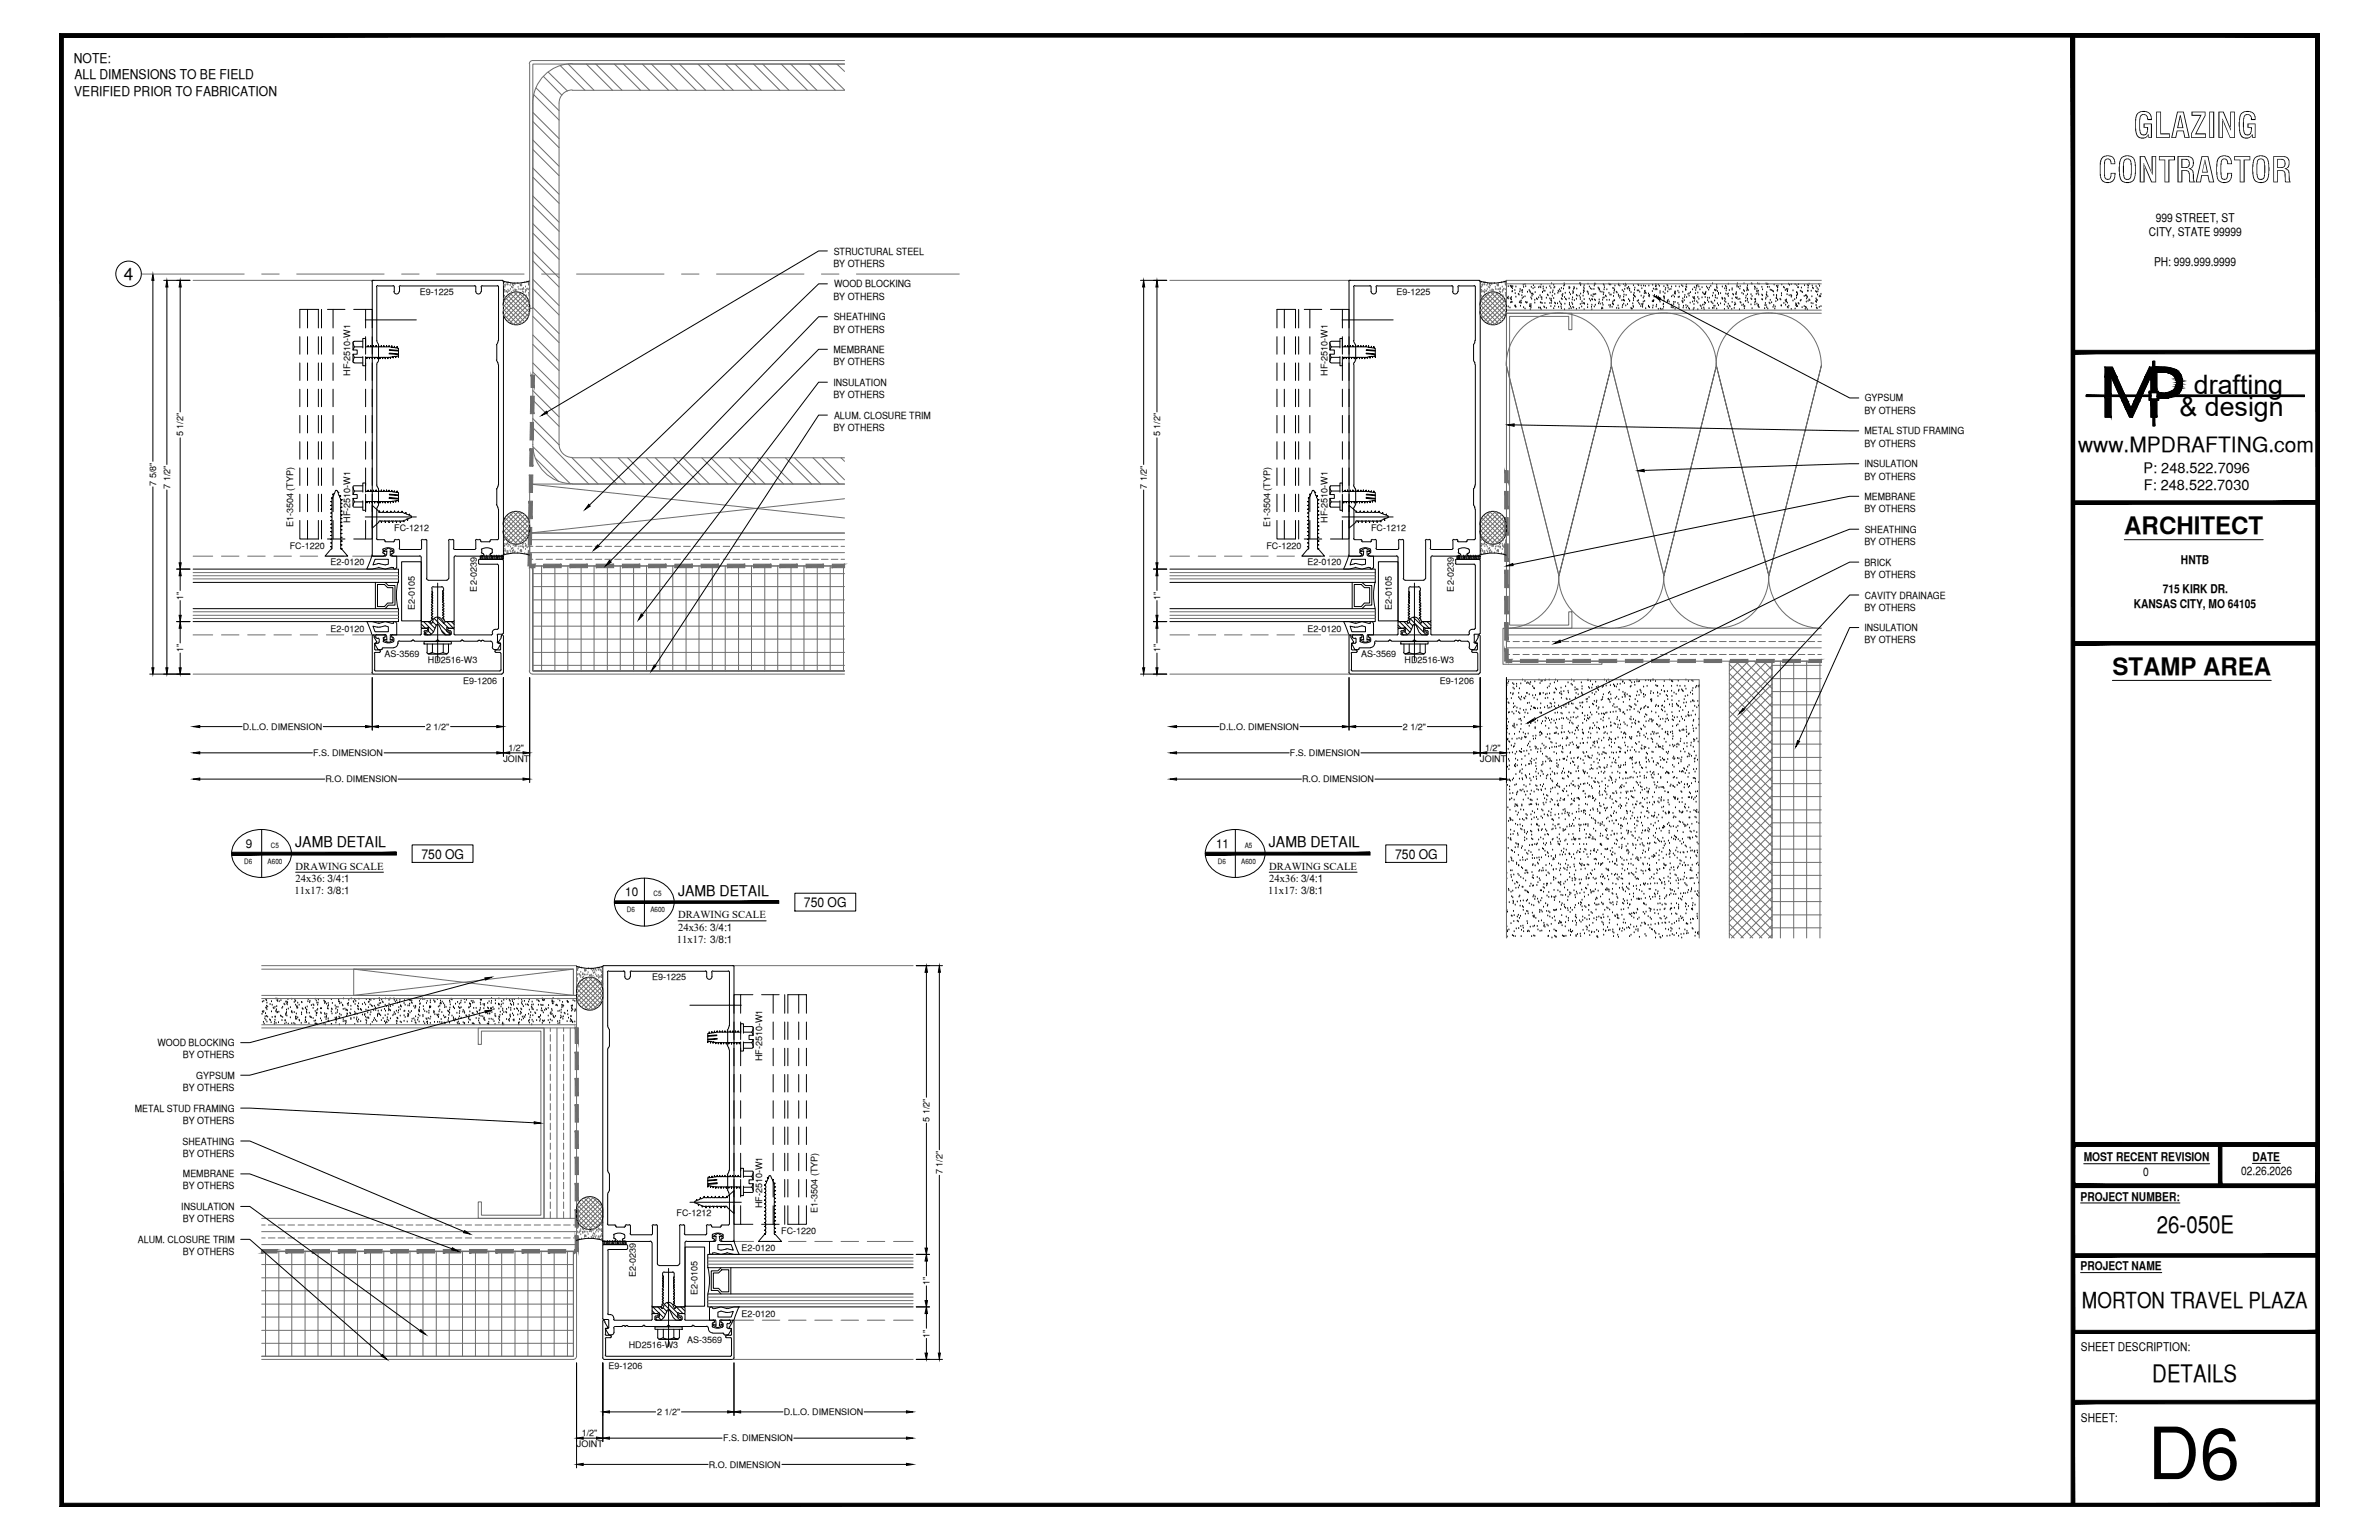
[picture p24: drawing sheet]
<svg xmlns="http://www.w3.org/2000/svg" width="432mm" height="279mm" viewBox="0 0 432 279" stroke-linecap="round" stroke-linejoin="round" font-family="sans-serif">
<defs><g id="words">
<text font-size="13.1" x="389.8" y="268.4">D6</text>
<g font-size="6.3">
<text x="387.2" y="25">GLAZING</text>
<text x="380.8" y="33.1">CONTRACTOR</text>
</g>
<g font-size="4.9">
<text x="398.2" y="71.5">drafting</text>
<text x="395.6" y="75.5">&amp; design</text>
</g>
<g font-size="4.4">
<text x="385.6" y="97">ARCHITECT</text>
<text x="383.4" y="122.5">STAMP AREA</text>
<text x="391.5" y="223.7">26-050E</text>
<text x="390.7" y="250.7">DETAILS</text>
</g>
<text font-size="4" x="377.9" y="237.2">MORTON TRAVEL PLAZA</text>
<text font-size="3.8" x="377.2" y="82">www.MPDRAFTING.com</text>
<text font-size="3.1" x="22.5" y="50.8">4</text>
<g font-size="2.7">
<text x="53.6" y="153.7">JAMB DETAIL</text>
<text x="230.3" y="153.7">JAMB DETAIL</text>
<text x="123.1" y="162.5">JAMB DETAIL</text>
</g>
<g font-size="2.6">
<text x="389.1" y="85.8">P: 248.522.7096</text>
<text x="389.1" y="89">F: 248.522.7030</text>
</g>
<g font-size="2.4">
<text x="13.4" y="11.4">NOTE:</text>
<text x="13.5" y="17.4">VERIFIED PRIOR TO FABRICATION</text>
<text x="13.5" y="14.4">ALL DIMENSIONS TO BE FIELD</text>
<text x="76.5" y="155.8">750 OG</text>
<text x="253.2" y="155.8">750 OG</text>
<text x="145.9" y="164.6">750 OG</text>
</g>
<g font-size="2.2">
<text x="391.3" y="40.2">999 STREET, ST</text>
<text x="390" y="42.9">CITY, STATE 99999</text>
<text x="391" y="48.2">PH: 999.999.9999</text>
<text x="392.6" y="107.6">715 KIRK DR.</text>
<text x="395.9" y="102.3">HNTB</text>
<text x="387.3" y="110.2">KANSAS CITY, MO 64105</text>
<text x="44.6" y="153.9">9</text>
<text x="220.7" y="153.9">11</text>
<text x="113.5" y="162.6">10</text>
<text x="378.2" y="210.6">MOST RECENT REVISION</text>
<text x="389" y="213.3">0</text>
<text x="406.8" y="213.2">02.26.2026</text>
<text x="408.8" y="210.6">DATE</text>
<text x="377.6" y="217.8">PROJECT NUMBER:</text>
<text x="377.6" y="230.4">PROJECT NAME</text>
<text x="377.7" y="245.2">SHEET DESCRIPTION:</text>
<text x="377.7" y="257.9">SHEET:</text>
</g>
<g font-size="1.9">
<text x="53.7" y="157.9">DRAWING SCALE</text>
<text x="53.7" y="160">24x36: 3/4:1</text>
<text x="230.4" y="157.9">DRAWING SCALE</text>
<text x="230.4" y="160">24x36: 3/4:1</text>
<text x="53.5" y="162.2">11x17: 3/8:1</text>
<text x="123.1" y="166.6">DRAWING SCALE</text>
<text x="230.2" y="162.2">11x17: 3/8:1</text>
<text x="122.9" y="171">11x17: 3/8:1</text>
<text x="123.1" y="168.8">24x36: 3/4:1</text>
</g>
<g font-size="1.8">
<text x="151.3" y="46.2">STRUCTURAL STEEL</text>
<text x="151.3" y="48.4">BY OTHERS</text>
<text x="151.4" y="52.1">WOOD BLOCKING</text>
<text x="151.3" y="54.4">BY OTHERS</text>
<text x="151.3" y="58.1">SHEATHING</text>
<text x="151.3" y="60.3">BY OTHERS</text>
<text x="151.3" y="64">MEMBRANE</text>
<text x="151.3" y="66.2">BY OTHERS</text>
<text x="151.3" y="70">INSULATION</text>
<text x="151.3" y="72.2">BY OTHERS</text>
<text x="151.4" y="75.9">ALUM. CLOSURE TRIM</text>
<text x="338.4" y="75.1">BY OTHERS</text>
<text x="338.5" y="72.8">GYPSUM</text>
<text x="151.3" y="78.2">BY OTHERS</text>
<text x="338.4" y="78.8">METAL STUD FRAMING</text>
<text x="338.4" y="81">BY OTHERS</text>
<text x="338.4" y="84.8">INSULATION</text>
<text x="338.4" y="87">BY OTHERS</text>
<text x="338.4" y="90.7">MEMBRANE</text>
<text x="338.4" y="92.9">BY OTHERS</text>
<text x="338.4" y="98.9">BY OTHERS</text>
<text x="338.5" y="96.6">SHEATHING</text>
<text x="338.4" y="102.6">BRICK</text>
<text x="338.4" y="104.8">BY OTHERS</text>
<text x="338.4" y="110.8">BY OTHERS</text>
<text x="338.5" y="108.6">CAVITY DRAINAGE</text>
<text x="338.4" y="114.6">INSULATION</text>
<text x="338.4" y="116.7">BY OTHERS</text>
<text x="28.6" y="189.8">WOOD BLOCKING</text>
<text x="33.2" y="198">BY OTHERS</text>
<text x="33.2" y="192">BY OTHERS</text>
<text x="35.6" y="195.8">GYPSUM</text>
<text x="24.4" y="201.7">METAL STUD FRAMING</text>
<text x="33.2" y="203.9">BY OTHERS</text>
<text x="33.1" y="207.6">SHEATHING</text>
<text x="33.2" y="209.9">BY OTHERS</text>
<text x="33.2" y="213.6">MEMBRANE</text>
<text x="33.2" y="215.8">BY OTHERS</text>
<text x="32.9" y="219.6">INSULATION</text>
<text x="33.2" y="221.7">BY OTHERS</text>
<text x="25" y="225.6">ALUM. CLOSURE TRIM</text>
<text x="33.2" y="227.7">BY OTHERS</text>
</g>
<g font-size="1.6">
<text x="76.2" y="53.5">E9-1225</text>
<text x="253.5" y="53.5">E9-1225</text>
<text x="63.6" y="68.2" transform="rotate(-90 63.6 68.2)">HF-2510-W1</text>
<text x="240.9" y="68.2" transform="rotate(-90 240.9 68.2)">HF-2510-W1</text>
<text x="33.3" y="79.2" transform="rotate(-90 33.3 79.2)">5 1/2&quot;</text>
<text x="210.6" y="79.2" transform="rotate(-90 210.6 79.2)">5 1/2&quot;</text>
<text x="28.3" y="88.1" transform="rotate(-90 28.3 88.1)">7 5/8&quot;</text>
<text x="30.9" y="88.7" transform="rotate(-90 30.9 88.7)">7 1/2&quot;</text>
<text x="208.2" y="88.7" transform="rotate(-90 208.2 88.7)">7 1/2&quot;</text>
<text x="53.2" y="95.7" transform="rotate(-90 53.2 95.7)">E1-3504 (TYP)</text>
<text x="63.6" y="94.9" transform="rotate(-90 63.6 94.9)">HF-2510-W1</text>
<text x="230.6" y="95.7" transform="rotate(-90 230.6 95.7)">E1-3504 (TYP)</text>
<text x="240.9" y="94.9" transform="rotate(-90 240.9 94.9)">HF-2510-W1</text>
<text x="52.6" y="99.6">FC-1220</text>
<text x="71.6" y="96.3">FC-1212</text>
<text x="229.9" y="99.6">FC-1220</text>
<text x="248.9" y="96.3">FC-1212</text>
<text x="60" y="102.6">E2-0120</text>
<text x="86.6" y="107.3" transform="rotate(-90 86.6 107.3)">E2-0239</text>
<text x="237.3" y="102.6">E2-0120</text>
<text x="263.9" y="107.3" transform="rotate(-90 263.9 107.3)">E2-0239</text>
<text x="33.3" y="108.8" transform="rotate(-90 33.3 108.8)">1&quot;</text>
<text x="75.3" y="110.6" transform="rotate(-90 75.3 110.6)">E2-0105</text>
<text x="210.6" y="108.8" transform="rotate(-90 210.6 108.8)">1&quot;</text>
<text x="252.6" y="110.6" transform="rotate(-90 252.6 110.6)">E2-0105</text>
<text x="33.3" y="118.4" transform="rotate(-90 33.3 118.4)">1&quot;</text>
<text x="60" y="114.7">E2-0120</text>
<text x="69.8" y="119.3">AS-3569</text>
<text x="210.6" y="118.4" transform="rotate(-90 210.6 118.4)">1&quot;</text>
<text x="237.3" y="114.7">E2-0120</text>
<text x="247.1" y="119.3">AS-3569</text>
<text x="77.7" y="120.3">HD2516-W3</text>
<text x="84.1" y="124.1">E9-1206</text>
<text x="255" y="120.3">HD2516-W3</text>
<text x="261.4" y="124.1">E9-1206</text>
<text x="44.1" y="132.4">D.L.O. DIMENSION</text>
<text x="56.8" y="137.2">F.S. DIMENSION</text>
<text x="77.3" y="132.4">2 1/2&quot;</text>
<text x="92.3" y="136.2">1/2&quot;</text>
<text x="221.4" y="132.4">D.L.O. DIMENSION</text>
<text x="234.1" y="137.2">F.S. DIMENSION</text>
<text x="254.6" y="132.4">2 1/2&quot;</text>
<text x="269.6" y="136.2">1/2&quot;</text>
<text x="59.1" y="141.9">R.O. DIMENSION</text>
<text x="91.4" y="138.2">JOINT</text>
<text x="236.3" y="141.9">R.O. DIMENSION</text>
<text x="268.7" y="138.2">JOINT</text>
<text x="118.4" y="177.8">E9-1225</text>
<text x="138.4" y="192.5" transform="rotate(-90 138.4 192.5)">HF-2510-W1</text>
<text x="168.7" y="203.5" transform="rotate(-90 168.7 203.5)">5 1/2&quot;</text>
<text x="171.1" y="213" transform="rotate(-90 171.1 213)">7 1/2&quot;</text>
<text x="122.8" y="220.6">FC-1212</text>
<text x="138.4" y="219.2" transform="rotate(-90 138.4 219.2)">HF-2510-W1</text>
<text x="148.4" y="220" transform="rotate(-90 148.4 220)">E1-3504 (TYP)</text>
<text x="134.6" y="226.9">E2-0120</text>
<text x="141.8" y="224">FC-1220</text>
<text x="115.4" y="231.6" transform="rotate(-90 115.4 231.6)">E2-0239</text>
<text x="168.7" y="233.2" transform="rotate(-90 168.7 233.2)">1&quot;</text>
<text x="126.6" y="234.9" transform="rotate(-90 126.6 234.9)">E2-0105</text>
<text x="134.6" y="239">E2-0120</text>
<text x="114.1" y="244.6">HD2516-W3</text>
<text x="124.7" y="243.6">AS-3569</text>
<text x="168.7" y="242.7" transform="rotate(-90 168.7 242.7)">1&quot;</text>
<text x="110.4" y="248.4">E9-1206</text>
<text x="119.3" y="256.7">2 1/2&quot;</text>
<text x="142.2" y="256.7">D.L.O. DIMENSION</text>
<text x="104.7" y="262.5">JOINT</text>
<text x="105.6" y="260.5">1/2&quot;</text>
<text x="131.3" y="261.5">F.S. DIMENSION</text>
<text x="128.7" y="266.3">R.O. DIMENSION</text>
</g>
<g font-size="1.3">
<text x="49.1" y="153.9">C5</text>
<text x="225.9" y="153.9">A5</text>
<text x="44.3" y="156.7">D6</text>
<text x="48.6" y="156.7">A600</text>
<text x="221" y="156.7">D6</text>
<text x="225.3" y="156.7">A600</text>
<text x="113.8" y="165.5">D6</text>
<text x="118" y="165.5">A600</text>
<text x="118.6" y="162.6">C5</text>
</g>
</g></defs>
<!-- layer: SURROUNDING CONDITIONS -->
<g fill="none" stroke="#6c6c6c" stroke-width=".18">
<path d="M96.1 11.6v44.3h.6v-44.3h56.6h-49.4M96.7 18.7v61.9a7.1 7.1 0 0 0 7.2 7.2M96.9 17.2l4.6 4.6M97.3 15.9l4.2 4.2M98.6 13.8l3.4 3.5M99.5 13.1l3.5 3.4M101.5 18.7v61.9a2.38 2.38 0 0 0 2.4 2.4M101.7 11.9l4.5 4.5M103.1 11.6l4.7 4.8M103.9 11.6a7.1 7.1 0 0 0-7.2 7.1M103.9 16.3a2.38 2.38 0 0 0-2.4 2.4M103.9 16.4h49.4"/>
<path d="M106.4 11.6l4.8 4.8M108.1 11.6l4.8 4.8M111.5 11.6l4.8 4.8M113.2 11.6l4.7 4.8M116.6 11.6l4.7 4.8M118.2 11.6l4.8 4.8M121.6 11.6l4.8 4.8M123.3 11.6l4.8 4.8M126.7 11.6l4.7 4.8M128.3 11.6l4.8 4.8M131.7 11.6l4.8 4.8M133.4 11.6l4.8 4.8"/>
<path d="M136.8 11.6l4.7 4.8M138.4 11.6l4.8 4.8M141.8 11.6l4.8 4.8M143.5 11.6l4.8 4.8M146.9 11.6l4.7 4.8M148.5 11.6l4.8 4.7M151.9 11.6l1.4 1.4M153.3 11h-56.6a.6 .6 0 0 0-.6 .6M96.7 37.2l4.8 4.8M96.7 32.1l4.8 4.8M96.7 27.1l4.8 4.8M96.7 22l4.8 4.8"/>
<path d="M96.7 35.6l4.8 4.7M96.7 30.5l4.8 4.7M96.7 25.4l4.8 4.8M96.7 20.4l4.8 4.7M96.7 57.4l4.8 4.8M96.7 52.4l4.8 4.7M96.7 47.3l4.8 4.8M96.7 42.3l4.8 4.8M96.7 55.8l4.8 4.7M96.7 50.7l4.8 4.7M96.7 45.7l4.8 4.7M96.7 40.6l4.8 4.7"/>
<path d="M273.4 56.8h11.9v3h-.6v-2.4h-10.7v56h10.7v-2.4h.6v3h-11.9zM273.4 51.5h57.2M273.4 56.3h57.2M330.6 50.9h-57.2v5.9h57.2M96.7 77.6l10.2 10.2M96.7 72.6l4.8 4.7M96.7 67.5l4.8 4.8M96.7 62.5l4.8 4.7M96.7 75.9l4.8 4.8M96.7 70.9l4.8 4.7M96.7 65.8l4.8 4.8M96.7 60.8l4.8 4.7"/>
<path d="M273.4 66.3a9.6 9.6 0 0 1 9.5-9.5 9.6 9.6 0 0 1 9.6 9.5l9.5 38.2M273.4 66.4l9.6 38.1M292.4 66.3a9.6 9.6 0 0 1 9.6-9.5 9.6 9.6 0 0 1 9.5 9.5M311.5 66.3a9.6 9.6 0 0 1 9.5-9.5 9.6 9.6 0 0 1 9.6 9.5M311.5 66.4l9.6 38.1-9.6-38.1M96.1 96.7v6h57.2h-56.6v19h56.6h-56.6v-19h-.6v19M96.1 97.9h57.2M96.1 99.1h.6M96.1 87.8l57.2 6.2M96.7 81l6.8 6.8M97.2 83.1l4.2 4.3M97.3 99.1h1.2"/>
<path d="M99.1 99.1h1.2M100.9 99.1h1.1M102.7 99.1h1.2M103.8 83.1l4.8 4.7M103.9 87.8h49.4h-57.2v8.9h57.2h-57.2M103.9 83.1h49.4M104.5 99.1h1.2M106.2 99.1h1.2M107.2 83.1l4.8 4.7M108 99.1h1.2M108.8 83.1l4.8 4.7M109.8 99.1h1.2"/>
<path d="M111.6 99.1h1.2M112.2 83.1l4.8 4.7M113.4 99.1h1.2M113.9 83.1l4.8 4.7M115.2 99.1h1.1M117 99.1h1.2M117.3 83.1l4.7 4.7M118.7 99.1h1.3M118.9 83.1l4.8 4.7M120.5 99.1h1.2M122.3 83.1l4.8 4.7M122.3 99.1h1.2"/>
<path d="M124 83.1l4.8 4.7M124.1 99.1h1.2M125.9 99.1h1.2M127.4 83.1l4.7 4.7M127.7 99.1h1.1M129 83.1l4.8 4.7M129.5 99.1h1.1M131.3 99.1h1.2M132.4 83.1l4.8 4.7M133 99.1h1.2M134.1 83.1l4.8 4.7M134.8 99.1h1.2"/>
<path d="M136.6 99.1h1.2M137.5 83.1l4.7 4.7M138.4 99.1h1.2M139.2 83.1l4.8 4.7M140.1 99.1h1.3M142 99.1h1.1M142.6 83.1l4.7 4.7M143.8 99.1h1.1M144.2 83.1l4.8 4.7M145.5 99.1h1.2M147.3 99.1h1.2M147.6 83.1l4.7 4.7"/>
<path d="M149.1 99.1h1.2M149.3 83.1l4 4M150.9 99.1h1.2M152.7 83.1l.6 .6M152.7 99.1h.6M153.3 90.5l-57.2 6.2M96.1 100.3h57.2M96.1 101.5h.6M96.7 118.4h56.6M96.7 116h56.6M96.7 113.6h56.6M96.7 111.2h56.6"/>
<path d="M96.7 108.8h56.6M96.7 106.4h56.6M96.7 104.1h56.6M97.3 101.5h1.2M98.3 102.7v19M99.1 101.5h1.2M100.7 102.7v19M100.9 101.5h1.1M102.7 101.5h1.2M103.1 102.7v19M104.5 101.5h1.2M105.5 102.7v19"/>
<path d="M106.2 101.5h1.2M107.8 102.7v19M108 101.5h1.2M109.8 101.5h1.2M110.2 102.7v19M111.6 101.5h1.2M112.6 102.7v19M113.4 101.5h1.2M115 102.7v19M115.2 101.5h1.1M117 101.5h1.2M117.3 102.7v19"/>
<path d="M118.7 101.5h1.3M119.8 102.7v19M120.5 101.5h1.2M122.1 102.7v19M122.3 101.5h1.2M124.1 101.5h1.2M124.5 102.7v19M125.9 101.5h1.2M126.9 102.7v19M127.7 101.5h1.1M129.3 102.7v19M129.5 101.5h1.1"/>
<path d="M131.3 101.5h1.2M131.6 102.7v19M133 101.5h1.2M134 102.7v19M134.8 101.5h1.2M136.4 102.7v19M136.6 101.5h1.2M138.4 101.5h1.2M138.8 102.7v19M140.1 101.5h1.3M141.2 102.7v19M142 101.5h1.1"/>
<path d="M143.6 102.7v19M143.8 101.5h1.1M145.5 101.5h1.2M145.9 102.7v19M147.3 101.5h1.2M148.3 102.7v19M149.1 101.5h1.2M150.7 102.7v19M150.9 101.5h1.2M152.7 101.5h.6M153.1 102.7v19M153.3 102.4v.6"/>
<path d="M272.8 114h.6v6h17.4v.5h-18zM273.4 114v6h57.2h-9v50.2v-50.2h-7.7v50.2M273.4 117.5h57.2M273.4 115.2h57.2M273.4 118.7h.6M273.4 116.4h.6M274.6 118.7h1.2M274.6 116.4h1.2M276.4 118.7h1.2M276.4 116.4h1.2M278.2 118.7h1.2M278.2 116.4h1.2"/>
<path d="M280 118.7h1.2M280 116.4h1.2M281.7 118.7h1.3M281.7 116.4h1.3M282.9 104.4a9.6 9.6 0 0 0 9.5 9.6 9.6 9.6 0 0 0 9.6-9.6M283 104.5l9.5-38.1-9.5 38.1M283 104.4a9.6 9.6 0 0 1-9.6 9.6M283.5 118.7h1.2M283.5 116.4h1.2M285.3 118.7h1.2M285.3 116.4h1.2M287.1 118.7h1.2"/>
<path d="M287.1 116.4h1.2M288.9 118.7h1.2M288.9 116.4h1.2M290.7 118.7h1.1M290.7 116.4h1.1M292.5 118.7h1.2M292.5 116.4h1.2M294.3 118.7h1.2M294.3 116.4h1.2M296 118.7h1.2M296 116.4h1.2M297.8 118.7h1.2"/>
<path d="M297.8 116.4h1.2M299.6 118.7h1.2M299.6 116.4h1.2M301.4 118.7h1.2M301.4 116.4h1.2M301.9 104.4a9.6 9.6 0 0 0 9.6 9.6 9.6 9.6 0 0 0 9.6-9.6M302 104.5l9.5-38.1-9.5 38.1M303.2 118.7h1.2M303.2 116.4h1.2M305 118.7h1.1M305 116.4h1.1M306.8 118.7h1.2"/>
<path d="M306.8 116.4h1.2M308.5 118.7h1.3M308.5 116.4h1.3M310.3 118.7h1.2M310.3 116.4h1.2M312.1 118.7h1.2M312.1 116.4h1.2M313.9 118.7h1.2M313.9 116.4h1.2M314 120l-.1 .1M315 120l6.6 6.6M315.7 118.7h1.2"/>
<path d="M315.7 116.4h1.2M315.7 120l-1.8 1.7M316.7 120l4.9 4.9M317.4 120l-3.5 3.4M317.5 118.7h1.1M317.5 116.4h1.1M318.4 120l3.2 3.2M319.1 120l-5.2 5.1M319.3 118.7h1.1M319.3 116.4h1.1M320 120l1.6 1.5M320.7 120l-6.8 6.8"/>
<path d="M321 104.4a9.6 9.6 0 0 0 9.5 9.6h-57.1M321.1 104.5l9.5-38.1-9.5 38.1M321.1 118.7h1.2M321.1 116.4h1.2M322.8 118.7h1.2M322.8 116.4h1.2M323.2 120v50.2M324.6 118.7h1.2M324.6 116.4h1.2M325.6 120v50.2M326.4 118.7h1.2M326.4 116.4h1.2"/>
<path d="M327.9 120v50.2M328.2 118.7h1.2M328.2 116.4h1.2M329.9 118.7h.7M329.9 116.4h.7M330.3 120v50.2M330.6 119.6v.6M96.1 121.7a.6 .6 0 0 0 .6 .6h56.6M96.7 120.7h56.6M313.9 127.3l7.7 7.7h9M313.9 139.1l7.7 7.6M313.9 137.4l7.7 7.7"/>
<path d="M313.9 135.7l7.7 7.7M313.9 134l7.7 7.7M313.9 132.3l7.7 7.7M313.9 130.6l7.7 7.8M313.9 129l7.7 7.7M313.9 125.5l7.7 7.8M313.9 123.9l7.7 7.7M313.9 122.2l7.7 7.7M313.9 120.5l7.7 7.8M321.6 120.7h9M321.6 139.8h9M321.6 137.4h9"/>
<path d="M321.6 132.7h9M321.6 130.2h9M321.6 127.9h9M321.6 125.5h9M321.6 123.1h9M321.6 120.8l-7.7 7.7M321.6 122.4l-7.7 7.8M321.6 124.1l-7.7 7.7M321.6 125.8l-7.7 7.7M321.6 127.5l-7.7 7.8M321.6 129.2l-7.7 7.7M321.6 130.9l-7.7 7.7"/>
<path d="M321.6 132.5l-7.7 7.8M321.6 134.2l-7.7 7.8M321.6 135.9l-7.7 7.7M321.6 137.6l-7.7 7.8M321.6 139.3l-7.7 7.7M313.9 159.3l7.7 7.7M313.9 157.5l7.7 7.8M313.9 155.9l7.7 7.7M313.9 154.2l7.7 7.7M313.9 152.5l7.7 7.8M313.9 150.8l7.7 7.8M313.9 149.2l7.7 7.7"/>
<path d="M313.9 147.4l7.7 7.8M313.9 145.8l7.7 7.7M313.9 144.1l7.7 7.7M313.9 142.4l7.7 7.8M313.9 140.7l7.7 7.8M321.6 158.8h9M321.6 156.5h9M321.6 154.1h9M321.6 151.7h9M321.6 149.3h9M321.6 146.9h9M321.6 144.5h9"/>
<path d="M321.6 142.2h9M321.6 141l-7.7 7.7M321.6 142.6l-7.7 7.8M321.6 144.3l-7.7 7.8M321.6 146l-7.7 7.7M321.6 147.7l-7.7 7.7M321.6 149.4l-7.7 7.7M321.6 151.1l-7.7 7.7M321.6 152.7l-7.7 7.8M321.6 154.4l-7.7 7.8M321.6 156.1l-7.7 7.7M321.6 157.8l-7.7 7.7"/>
<path d="M321.6 159.4l-7.7 7.8M47.5 175.2h57.1v5.4h-.5v-4.8h-56.6M64.2 175.8h39.9v4.8h-39.9zM64.2 175.8l39.9 4.8M104.1 175.8l-39.9 4.8M273.4 170.2v-46.9h35v46.9M313.9 169.4l.9 .8M313.9 167.6l2.5 2.6M313.9 166l4.2 4.2M313.9 164.3l5.9 5.9M313.9 162.6l7.6 7.6M313.9 160.9l7.7 7.8"/>
<path d="M321.6 168.3h9M321.6 166h9M321.6 163.6h9M321.6 161.2h9M321.6 161.2l-7.7 7.7M321.6 162.8l-7.3 7.4M321.6 164.5l-5.6 5.7M321.6 166.2l-4 4M321.6 167.9l-2.3 2.3M321.6 169.6l-.6 .6M47.5 180.6h57.1v46.4h-57.1h56.6v19.1h-56.6h56.6v-19.1h.5v19.1M47.5 186.5h57.5"/>
<path d="M47.5 185.9h57.1M47.5 181.2h57.1M86.8 186.5h11.9v34.5h-11.9v-2.9h.6v2.4h10.8v-33.4h-10.8v2.4h-.6zM98.7 186.5v34.5M99.9 186.5v.6M99.9 187.7v1.2M99.9 189.5v1.2M99.9 191.3v1.2M99.9 193.1v1.1M99.9 194.9v1.1M99.9 196.7v1.2M99.9 198.4v1.2"/>
<path d="M101.1 186.5v34.5M102.3 186.5v.6M102.3 187.7v1.2M102.3 189.5v1.2M102.3 191.3v1.2M102.3 193.1v1.1M102.3 194.9v1.1M102.3 196.7v1.2M102.3 198.4v1.2M103.5 186.5v34.5M99.9 200.2v1.2M99.9 202v1.2"/>
<path d="M99.9 203.8v1.2M99.9 205.5v1.3M99.9 207.4v1.1M99.9 209.2v1.1M99.9 210.9v1.3M99.9 212.7v1.2M99.9 214.5v1.2M99.9 216.3v1.2M99.9 218.1v1.2M99.9 219.8v1.2M102.3 200.2v1.2M102.3 202v1.2"/>
<path d="M102.3 203.8v1.2M102.3 205.5v1.3M102.3 207.4v1.1M102.3 209.2v1.1M102.3 210.9v1.3M102.3 212.7v1.2M102.3 214.5v1.2M102.3 216.3v1.2M102.3 218.1v1.2M102.3 219.8v1.2M47.5 239h56.6M47.5 236.6h56.6"/>
<path d="M47.5 234.2h56.6M47.5 231.8h56.6M47.5 229.4h56.6M47.5 227.1h56.6M47.5 223.5h57.1M47.5 225.8h57.1M47.5 222.2h.6M47.5 224.6h.6M47.5 221h57.1M48.2 227v19.1M48.7 222.2h1.2M48.7 224.6h1.2"/>
<path d="M50.5 222.2h1.2M50.5 224.6h1.2M50.6 227v19.1M52.3 222.2h1.2M52.3 224.6h1.2M53 227v19.1M54.1 222.2h1.1M54.1 224.6h1.1M55.4 227v19.1M55.9 222.2h1.1M55.9 224.6h1.1M57.7 222.2h1.2"/>
<path d="M57.7 224.6h1.2M57.7 227v19.1M59.4 222.2h1.2M59.4 224.6h1.2M60.1 227v19.1M61.2 222.2h1.2M61.2 224.6h1.2M62.5 227v19.1M63 222.2h1.2M63 224.6h1.2M64.8 222.2h1.2M64.8 224.6h1.2"/>
<path d="M64.9 227v19.1M66.5 222.2h1.3M66.5 224.6h1.3M67.2 227v19.1M68.4 222.2h1.1M68.4 224.6h1.1M69.7 227v19.1M70.2 222.2h1.1M70.2 224.6h1.1M71.9 222.2h1.3M71.9 224.6h1.3M72 227v19.1"/>
<path d="M73.7 222.2h1.2M73.7 224.6h1.2M74.4 227v19.1M75.5 222.2h1.2M75.5 224.6h1.2M76.8 227v19.1M77.3 222.2h1.2M77.3 224.6h1.2M79.1 222.2h1.2M79.1 224.6h1.2M79.2 227v19.1M80.8 222.2h1.2"/>
<path d="M80.8 224.6h1.2M81.5 227v19.1M82.7 222.2h1.1M82.7 224.6h1.1M83.9 227v19.1M84.5 222.2h1.1M84.5 224.6h1.1M86.2 222.2h1.2M86.2 224.6h1.2M86.3 227v19.1M88 222.2h1.2M88 224.6h1.2"/>
<path d="M88.7 227v19.1M89.8 222.2h1.2M89.8 224.6h1.2M91.1 227v19.1M91.6 222.2h1.2M91.6 224.6h1.2M93.3 222.2h1.3M93.3 224.6h1.3M93.5 227v19.1M95.1 222.2h1.2M95.1 224.6h1.2M95.8 227v19.1"/>
<path d="M97 222.2h1.1M97 224.6h1.1M98.2 227v19.1M98.7 222.2h1.2M98.7 224.6h1.2M100.5 222.2h1.2M100.5 224.6h1.2M100.6 227v19.1M102.3 222.2h1.2M102.3 224.6h1.2M103 227v19.1M104.1 222.2h.5"/>
<path d="M104.1 224.6h.5M47.5 243.7h56.6M47.5 241.4h56.6M47.5 246.6h56.6M104.6 246a.6 .6 0 0 1-.6 .6"/>
</g>
<g fill="#6c6c6c" stroke="#6c6c6c" stroke-width=".18">
<path d="M96.4 68.1l.6 2.2v-2.2zM96.4 68.1l.6 2.2h-.6z"/>
<path d="M96.3 71.9l.6 3.2 .1-3.2zM96.3 71.9l.6 3.2h-.6z"/>
<path d="M96.3 76.6l.5 3.2v-3.2zM96.3 76.6l.5 3.2h-.6z"/>
<path d="M96.2 81.4l.5 3.2 .1-3.2zM96.2 81.4l.5 3.2h-.6z"/>
<path d="M96.1 86.2l.5 3.1 .1-3.1zM96.1 86.2l.5 3.1h-.5z"/>
<path d="M96 90.9l.6 3.2v-3.2zM96 90.9l.6 3.2h-.7z"/>
<path d="M95.9 95.7l.6 3.2v-3.2zM95.9 95.7l.6 3.2h-.6z"/>
<path d="M95.9 100.5l.5 2.2 .1-2.2zM95.9 100.5l.5 2.2h-.6z"/>
<path d="M96.1 102.4v.6l1-.6zM96.1 103l1-.6v.6z"/>
<path d="M98.7 102.4v.6l3.2-.6zM98.7 103l3.2-.6v.6z"/>
<path d="M103.4 102.4v.6l3.2-.6zM103.4 103l3.2-.6v.6z"/>
<path d="M108.2 102.4v.6l3.2-.6zM108.2 103l3.2-.6v.6z"/>
<path d="M113 102.4v.6l3.1-.6zM113 103l3.1-.6v.6z"/>
<path d="M117.7 102.4v.6l3.2-.6zM117.7 103l3.2-.6v.6z"/>
<path d="M122.5 102.4v.6l3.2-.6zM122.5 103l3.2-.6v.6z"/>
<path d="M127.3 102.4v.6l3.1-.6zM127.3 103l3.1-.6v.6z"/>
<path d="M132 102.4v.6l3.2-.6zM132 103l3.2-.6v.6z"/>
<path d="M136.8 102.4v.6l3.2-.6zM136.8 103l3.2-.6v.6z"/>
<path d="M141.5 102.4v.6l3.2-.6zM141.5 103l3.2-.6v.6z"/>
<path d="M146.3 102.4v.6l3.2-.6zM146.3 103l3.2-.6v.6z"/>
<path d="M151.1 102.4v.6l2.2-.6zM151.1 103l2.2-.6v.6z"/>
<path d="M47.5 226.7v.6l2.8-.6zM47.5 227.3l2.8-.6v.6z"/>
<path d="M51.9 226.7v.6l3.2-.6zM51.9 227.3l3.2-.6v.6z"/>
<path d="M56.6 226.7v.6l3.2-.6zM56.6 227.3l3.2-.6v.6z"/>
<path d="M61.4 226.7v.6l3.2-.6zM61.4 227.3l3.2-.6v.6z"/>
<path d="M66.2 226.7v.6l3.1-.6zM66.2 227.3l3.1-.6v.6z"/>
<path d="M70.9 226.7v.6l3.2-.6zM70.9 227.3l3.2-.6v.6z"/>
<path d="M75.7 226.7v.6l3.2-.6zM75.7 227.3l3.2-.6v.6z"/>
<path d="M80.5 226.7v.6l3.1-.6zM80.5 227.3l3.1-.6v.6z"/>
<path d="M85.2 226.7v.6l3.2-.6zM85.2 227.3l3.2-.6v.6z"/>
<path d="M90 226.7v.6l3.2-.6zM90 227.3l3.2-.6v.6z"/>
<path d="M94.7 226.7v.6l3.2-.6zM94.7 227.3l3.2-.6v.6z"/>
<path d="M99.5 226.7v.6l3.2-.6zM99.5 227.3l3.2-.6v.6z"/>
<path d="M104.3 226.7v.6l.3-.6zM104.6 226.7v.6h-.3z"/>
<path d="M104.4 224.2v2.8h.6zM104.4 224.2h.6v2.8z"/>
<path d="M104.4 219.5v3.1h.6zM104.4 219.5h.6v3.1z"/>
<path d="M104.4 214.7v3.2h.6zM104.4 214.7h.6v3.2z"/>
<path d="M104.4 209.9v3.2h.6zM104.4 209.9h.6v3.2z"/>
<path d="M104.4 205.2v3.1h.6zM104.4 205.2h.6v3.1z"/>
<path d="M104.4 200.4v3.2h.6zM104.4 200.4h.6v3.2z"/>
<path d="M104.4 195.6v3.2h.6zM104.4 195.6h.6v3.2z"/>
<path d="M104.4 190.9v3.2h.6zM104.4 190.9h.6v3.2z"/>
<path d="M104.4 186.5v2.8h.6zM104.4 186.5h.6v2.8z"/>
<path d="M273.1 85.4l.6 2.2v-2.2zM273.1 85.4l.6 2.2h-.6z"/>
<path d="M273.1 89.2l.6 3.1v-3.1zM273.1 89.2l.6 3.1h-.6z"/>
<path d="M273.1 93.9l.6 3.2v-3.2zM273.1 93.9l.6 3.2h-.6z"/>
<path d="M273.1 98.7l.6 3.2v-3.2zM273.1 98.7l.6 3.2h-.6z"/>
<path d="M273.1 103.4l.6 3.2v-3.2zM273.1 103.4l.6 3.2h-.6z"/>
<path d="M273.1 108.2l.6 3.2v-3.2zM273.1 108.2l.6 3.2h-.6z"/>
<path d="M273.1 113l.6 3.1v-3.1zM273.1 113l.6 3.1h-.6z"/>
<path d="M273.1 117.7l.6 2.3v-2.3zM273.1 117.7l.6 2.3h-.6z"/>
<path d="M273.4 119.6v.6l1-.6zM273.4 120.2l1-.6v.6z"/>
<path d="M276 119.6v.6l3.1-.6zM276 120.2l3.1-.6v.6z"/>
<path d="M280.7 119.6v.6l3.2-.6zM280.7 120.2l3.2-.6v.6z"/>
<path d="M285.5 119.6v.6l3.2-.6zM285.5 120.2l3.2-.6v.6z"/>
<path d="M290.3 119.6v.6l3.1-.6zM290.3 120.2l3.1-.6v.6z"/>
<path d="M295 119.6v.6l3.2-.6zM295 120.2l3.2-.6v.6z"/>
<path d="M299.8 119.6v.6l3.2-.6zM299.8 120.2l3.2-.6v.6z"/>
<path d="M304.5 119.6v.6l3.2-.6zM304.5 120.2l3.2-.6v.6z"/>
<path d="M309.3 119.6v.6l3.2-.6zM309.3 120.2l3.2-.6v.6z"/>
<path d="M314.1 119.6v.6l3.1-.6zM314.1 120.2l3.1-.6v.6z"/>
<path d="M318.8 119.6v.6l3.2-.6zM318.8 120.2l3.2-.6v.6z"/>
<path d="M323.6 119.6v.6l3.2-.6zM323.6 120.2l3.2-.6v.6z"/>
<path d="M328.4 119.6v.6l2.2-.6zM328.4 120.2l2.2-.6v.6z"/>
</g>
<g fill="none" stroke="#000" stroke-width=".18">
<path d="M273.6 54.1h.1M273.7 52h.1M273.7 53.9h.1M273.7 55.7h.1M273.7 54.2h.1M274.1 55.9h.1M274.1 54.2h.1M274.1 51.9h.1M274.2 54.9h.1M274.3 54.4h.1M274.3 51.9h.1M274.3 54h.1"/>
<path d="M274.3 52.2h.1M274.3 54.9h.1M274.4 52.1h.1M274.4 54.9h.1M274.4 53h.1M274.5 52.9h.1M274.5 52.4h.1M274.6 52h.1M275 55.6h.1M275 52.7h.1M275 55.5h.1M275 53.3h.1"/>
<path d="M275.1 55.7h.1M275.1 52.1h.1M275.1 53.9h.1M275.1 55.8h.1M275.6 53.4h.1M275.7 53.5h.1M275.8 54.9h.1M275.8 53h.1M275.9 54.7h.1M275.9 52.5h.1M276 55.6h.1M276 55h.1"/>
<path d="M276.1 54.6h.1M276.1 55h.1M276.1 52.8h.1M276.2 53.7h.1M276.3 53.1h.1M276.3 54.2h.1M276.4 52.7h.1M276.5 54h.1M276.5 51.8h.1M276.5 52.1h.1M276.5 55.8h.1M276.8 56.1h.1"/>
<path d="M276.8 53.8h.1M276.8 51.6h.1M276.9 54.9h.1M276.9 52h.1M277.1 55h.1M277.2 54.9h.1M277.2 53h.1M277.6 52.7h.1M277.6 55.6h.1M277.7 55.3h.1M277.7 52.9h.1M277.7 56.2h.1"/>
<path d="M277.7 53.1h.1M277.8 55.6h.1M277.9 54h.1M277.9 55.9h.1M277.9 55.2h.1M277.9 55.6h.1M277.9 52.1h.1M277.9 53.3h.1M278 54.3h.1M278.1 53.7h.1M278.1 53.3h.1M278.3 52.4h.1"/>
<path d="M278.3 53.5h.1M278.3 51.8h.1M278.6 55h.1M278.6 54.5h.1M278.6 52.2h.1M278.6 53.1h.1M278.9 54.2h.1M279 54.4h.1M279.3 52.2h.1M279.3 54h.1M279.3 55.9h.1M279.5 55.9h.1"/>
<path d="M279.5 53.7h.1M279.5 52.1h.1M279.6 55.9h.1M279.6 54.9h.1M279.7 52.2h.1M279.7 55h.1M279.7 56.2h.1M279.7 54h.1M279.7 51.7h.1M279.8 54h.1M279.8 54.4h.1M279.9 55.1h.1"/>
<path d="M280 53.1h.1M280 53h.1M280.1 52.1h.1M280.1 52.5h.1M280.2 55.7h.1M280.2 52.8h.1M280.4 55.8h.1M280.4 55.1h.1M280.4 52.8h.1M280.7 52.3h.1M280.7 54.1h.1M280.7 55.9h.1"/>
<path d="M280.9 53.5h.1M281 53.7h.1M281.3 55.1h.1M281.3 54.2h.1M281.3 52h.1M281.4 53.1h.1M281.5 55.6h.1M281.5 54.5h.1M281.5 52.3h.1M281.6 55.1h.1M281.6 54.3h.1M281.6 54.7h.1"/>
<path d="M281.6 51.5h.1M281.7 53.7h.1M281.8 53.1h.1M281.9 52.8h.1M282 54.2h.1M282 56h.1M282 51.8h.1M282.1 52.3h.1M282.2 55.6h.1M282.2 53.4h.1M282.2 55h.1M282.2 52.1h.1"/>
<path d="M282.3 55.1h.1M282.7 55.1h.1M282.8 53.2h.1M282.8 52.8h.1M282.9 55.8h.1M283 53h.1M283.1 54.8h.1M283.1 52.6h.1M283.3 55.1h.1M283.3 52.9h.1M283.3 55.7h.1M283.4 52.3h.1"/>
<path d="M283.4 54.2h.1M283.4 56h.1M283.4 55.3h.1M283.5 54.4h.1M283.5 53.6h.1M283.6 53.8h.1M283.7 53.4h.1M283.8 52.5h.1M283.8 51.9h.1M283.9 51.5h.1M284 56.2h.1M284 54h.1"/>
<path d="M284 51.8h.1M284 55.2h.1M284.1 53.2h.1M284.2 54.3h.1M284.3 54.4h.1M284.8 52.4h.1M284.8 54.2h.1M284.8 56.1h.1M284.8 52.1h.1M284.9 55.4h.1M284.9 53.1h.1M284.9 55.1h.1"/>
<path d="M284.9 52.3h.1M285.1 55.7h.1M285.1 53.5h.1M285.2 56h.1M285.3 55h.1M285.4 54.4h.1M285.4 55.2h.1M285.4 54h.1M285.5 53.3h.1M285.5 55.8h.1M285.5 52.9h.1M285.6 53.1h.1"/>
<path d="M285.6 52.5h.1M285.6 55.9h.1M285.7 52.1h.1M285.7 54.5h.1M285.7 52.3h.1M286.1 54.3h.1M286.1 56.1h.1M286.1 53.6h.1M286.2 52.5h.1M286.3 53.7h.1M286.6 55.9h.1M286.6 53.7h.1"/>
<path d="M286.7 51.5h.1M286.8 55.2h.1M286.8 54h.1M286.8 54.4h.1M286.9 51.5h.1M286.9 53.3h.1M286.9 51.8h.1M286.9 51.6h.1M287.1 55.7h.1M287.1 54.7h.1M287.1 55.1h.1M287.3 53.7h.1"/>
<path d="M287.4 52.8h.1M287.4 53.1h.1M287.5 55.1h.1M287.5 52.2h.1M287.5 52.5h.1M287.5 54.4h.1M287.5 56.2h.1M287.5 51.8h.1M287.5 52.9h.1M287.6 55.2h.1M288.1 53h.1M288.2 55.3h.1"/>
<path d="M288.2 55.8h.1M288.2 51.6h.1M288.2 53.1h.1M288.3 53.4h.1M288.5 54.3h.1M288.5 52.1h.1M288.7 54.6h.1M288.7 52.4h.1M288.8 53.7h.1M288.9 55.8h.1M288.9 52.5h.1M288.9 54.4h.1"/>
<path d="M288.9 56.2h.1M288.9 55.4h.1M289.1 54.4h.1M289.1 53.8h.1M289.2 53.5h.1M289.3 52.5h.1M289.4 51.9h.1M289.4 55.7h.1M289.4 53.5h.1M289.4 51.6h.1M289.4 54.4h.1M289.6 55.4h.1"/>
<path d="M289.6 54.5h.1M289.6 51.6h.1M289.6 53.4h.1M290.1 52.3h.1M290.1 55.1h.1M290.2 52.4h.1M290.3 54.4h.1M290.3 54.9h.1M290.3 52.6h.1M290.4 55.2h.1M290.4 53h.1M290.7 56.1h.1"/>
<path d="M290.8 55.9h.1M290.8 53h.1M290.8 55.1h.1M290.9 54.5h.1M290.9 56h.1M291 55.4h.1M291 54.1h.1M291 51.6h.1M291 53.5h.1M291.1 53.1h.1M291.1 52.6h.1M291.1 54h.1"/>
<path d="M291.1 51.8h.1M291.2 52.2h.1M291.4 53.7h.1M291.5 53.8h.1M291.7 52.6h.1M291.7 54.5h.1M292 55.4h.1M292 53.2h.1M292 51.6h.1M292.1 54.5h.1M292.2 51.7h.1M292.2 55.8h.1"/>
<path d="M292.2 53.5h.1M292.3 55.4h.1M292.4 51.7h.1M292.4 53.5h.1M292.6 55.8h.1M292.7 55.1h.1M292.7 54.8h.1M292.7 55.2h.1M292.7 52.3h.1M292.9 53.8h.1M292.9 55.3h.1M292.9 53.2h.1"/>
<path d="M292.9 54.6h.1M292.9 52.4h.1M293 52.8h.1M293.1 52.6h.1M293.1 54.5h.1M293.1 51.9h.1M293.4 53h.1M293.4 55.9h.1M293.5 53.1h.1M293.7 55.5h.1M293.8 51.8h.1M293.8 53.5h.1"/>
<path d="M293.8 56h.1M293.8 53.8h.1M293.8 51.6h.1M294 54.1h.1M294 51.9h.1M294.1 53.8h.1M294.4 54.5h.1M294.4 52.7h.1M294.4 55.8h.1M294.5 55.4h.1M294.6 54.5h.1M294.7 53.9h.1"/>
<path d="M294.7 55.2h.1M294.7 53h.1M294.7 54.5h.1M294.7 51.6h.1M294.8 53.5h.1M294.8 54.6h.1M294.9 52.5h.1M295 51.9h.1M295 51.6h.1M295.1 55.5h.1M295.1 51.8h.1M295.1 53.6h.1"/>
<path d="M295.3 52.3h.1M295.4 55.2h.1M295.5 52.5h.1M295.6 54.4h.1M295.6 52.1h.1M295.8 52.8h.1M295.8 54.6h.1M295.8 54.7h.1M295.8 52.5h.1M296 55.9h.1M296 53.1h.1M296.2 56.1h.1"/>
<path d="M296.4 55.1h.1M296.4 55.6h.1M296.5 51.8h.1M296.5 54.2h.1M296.5 54.5h.1M296.5 55.8h.1M296.5 53.5h.1M296.5 53.7h.1M296.6 53.2h.1M296.7 52.6h.1M296.7 53.8h.1M296.7 52.3h.1"/>
<path d="M296.8 53.9h.1M297.2 52.8h.1M297.2 54.7h.1M297.3 51.7h.1M297.4 54.5h.1M297.4 55h.1M297.4 52.8h.1M297.4 51.8h.1M297.6 55.2h.1M297.6 53h.1M297.8 55.6h.1M297.9 51.9h.1"/>
<path d="M297.9 53.7h.1M298 55.2h.1M298 52.4h.1M298.1 55.8h.1M298.1 55.4h.1M298.2 55.2h.1M298.3 54.8h.1M298.3 54.1h.1M298.3 51.9h.1M298.4 53.8h.1M298.4 53.3h.1M298.5 54.7h.1"/>
<path d="M298.5 52.9h.1M298.6 52.8h.1M298.6 51.9h.1M298.6 53.1h.1M298.7 56h.1M298.8 53.3h.1M299.2 55.7h.1M299.2 55.6h.1M299.2 53.3h.1M299.3 51.9h.1M299.3 53.7h.1M299.3 53.8h.1"/>
<path d="M299.4 55.8h.1M299.4 53.6h.1M299.9 52.9h.1M299.9 54.7h.1M300 55.9h.1M300 51.8h.1M300 55.5h.1M300 54.6h.1M300.1 54.7h.1M300.1 52.5h.1M300.2 54.5h.1M300.2 53.9h.1"/>
<path d="M300.3 53.6h.1M300.4 52.6h.1M300.5 52h.1M300.5 51.6h.1M300.6 51.9h.1M300.6 55.7h.1M300.6 52.5h.1M300.7 53.8h.1M300.7 55.4h.1M300.7 52.6h.1M301 56.1h.1M301 53.9h.1"/>
<path d="M301 51.7h.1M301.2 54.2h.1M301.2 51.9h.1M301.3 52.9h.1M301.3 54.8h.1M301.3 53.2h.1M301.4 56.1h.1M301.5 56.2h.1M301.8 56.1h.1M301.9 55.3h.1M301.9 53h.1M301.9 55.8h.1"/>
<path d="M301.9 55.2h.1M302 52h.1M302 53.8h.1M302 54.6h.1M302 53.9h.1M302.1 54.2h.1M302.1 54h.1M302.2 53.3h.1M302.3 52.6h.1M302.3 52.3h.1M302.6 51.8h.1M302.6 54.9h.1"/>
<path d="M302.6 54.7h.1M302.7 53h.1M302.7 51.9h.1M302.8 54.5h.1M302.8 52.3h.1M303 54.8h.1M303 52.6h.1M303.3 52.5h.1M303.3 55.8h.1M303.3 55.4h.1M303.4 52.1h.1M303.4 53.8h.1"/>
<path d="M303.5 55.5h.1M303.7 55.8h.1M303.7 55.9h.1M303.7 53.7h.1M303.8 54.9h.1M303.8 55.2h.1M303.9 53.9h.1M304 53.2h.1M304 53h.1M304 54.9h.1M304 53.3h.1M304 56.1h.1"/>
<path d="M304.2 52h.1M304.5 55.1h.1M304.5 52.8h.1M304.6 54h.1M304.7 55.8h.1M304.7 55.4h.1M304.7 53.1h.1M304.8 52.1h.1M304.8 53.9h.1M305.2 51.8h.1M305.3 54.7h.1M305.4 53h.1"/>
<path d="M305.4 54.9h.1M305.4 54.2h.1M305.4 52h.1M305.4 54.8h.1M305.5 55.9h.1M305.6 55.6h.1M305.7 54.5h.1M305.8 54h.1M305.8 53.6h.1M305.9 52.6h.1M305.9 52.5h.1M306 52.1h.1"/>
<path d="M306 55.4h.1M306 52.6h.1M306.1 55.9h.1M306.1 51.7h.1M306.1 52.1h.1M306.1 54h.1M306.3 55.6h.1M306.4 53.4h.1M306.5 55.9h.1M306.6 53.7h.1M306.6 53.3h.1M306.6 56.1h.1"/>
<path d="M306.8 55h.1M306.8 53.1h.1M307.2 54.8h.1M307.2 52.6h.1M307.3 54h.1M307.3 56.2h.1M307.4 54.2h.1M307.5 55.9h.1M307.5 55.2h.1M307.5 52.2h.1M307.5 54h.1M307.5 54.7h.1"/>
<path d="M307.6 54.3h.1M307.7 53.3h.1M307.8 52.7h.1M307.8 52.3h.1M307.9 51.9h.1M308 54.7h.1M308 52h.1M308.2 53.1h.1M308.2 55h.1M308.2 56.2h.1M308.2 54h.1M308.2 51.8h.1"/>
<path d="M308.4 54.3h.1M308.4 52.1h.1M308.5 52.6h.1M308.6 55.5h.1M308.7 55.6h.1M308.9 56h.1M308.9 52.2h.1M308.9 54h.1M309.1 55.4h.1M309.1 53.1h.1M309.2 55.9h.1M309.2 53.3h.1"/>
<path d="M309.3 55.3h.1M309.3 56.2h.1M309.4 54.9h.1M309.4 53.5h.1M309.5 54h.1M309.6 53.2h.1M309.6 55.1h.1M309.6 53.4h.1M309.6 53h.1M309.8 52.1h.1M309.9 54.5h.1M309.9 52.3h.1"/>
<path d="M309.9 54.1h.1M310.1 54.9h.1M310.1 52.6h.1M310.2 56h.1M310.3 52.3h.1M310.3 54.1h.1M310.5 51.9h.1M310.6 54.8h.1M310.7 54.9h.1M310.8 55.9h.1M310.8 53.7h.1M310.8 51.5h.1"/>
<path d="M310.9 55.1h.1M311 53.2h.1M311.1 55.6h.1M311.1 55.9h.1M311.2 54.6h.1M311.2 52.6h.1M311.3 55.6h.1M311.3 53.7h.1M311.3 54h.1M311.3 52.8h.1M311.5 52.7h.1M311.6 56.1h.1"/>
<path d="M311.6 51.8h.1M311.6 52.1h.1M311.7 52.3h.1M311.7 54.2h.1M311.7 55.1h.1M311.7 52.9h.1M311.9 55.4h.1M311.9 53.2h.1M311.9 53.4h.1M312.3 53.3h.1M312.3 55.1h.1M312.5 54.1h.1"/>
<path d="M312.6 54.3h.1M312.6 52.1h.1M312.7 54.2h.1M313 56.1h.1M313 55.3h.1M313.1 52.4h.1M313.1 54.2h.1M313.1 54.7h.1M313.1 54.4h.1M313.2 51.9h.1M313.2 53.3h.1M313.2 54.9h.1"/>
<path d="M313.3 52.8h.1M313.3 52.1h.1M313.4 52.4h.1M313.5 55.7h.1M313.5 53.5h.1M313.7 53.3h.1M313.7 55.2h.1M313.7 56h.1M313.7 53.8h.1M313.7 51.6h.1M313.9 55.6h.1M313.9 52.7h.1"/>
<path d="M314 55.7h.1M314.3 56.1h.1M314.4 52.4h.1M314.4 54.2h.1M314.4 54.9h.1M314.4 52.6h.1M314.5 53.4h.1M314.6 53.5h.1M314.8 55.9h.1M314.8 55.4h.1M314.9 55h.1M315 55.2h.1"/>
<path d="M315 54h.1M315.1 53.3h.1M315.1 53.5h.1M315.2 53.1h.1M315.2 54.2h.1M315.3 52.1h.1M315.3 54h.1M315.3 51.8h.1M315.3 51.5h.1M315.5 54.4h.1M315.5 52.1h.1M315.7 56.2h.1"/>
<path d="M315.8 52.5h.1M315.8 54.3h.1M315.8 54.9h.1M315.8 52h.1M316 55h.1M316.2 55.4h.1M316.2 53.2h.1M316.4 53.4h.1M316.4 55.3h.1M316.5 52.7h.1M316.5 51.5h.1M316.5 55.6h.1"/>
<path d="M316.6 56h.1M316.6 52.9h.1M316.7 55.6h.1M316.8 54.7h.1M316.9 54.1h.1M316.9 53.7h.1M317.1 52.8h.1M317.1 52.2h.1M317.1 54.6h.1M317.1 52.4h.1M317.2 52.5h.1M317.2 54.3h.1"/>
<path d="M317.2 51.8h.1M317.2 53.5h.1M317.3 54.9h.1M317.3 52.7h.1M317.8 53.5h.1M317.8 55.3h.1M317.8 54.2h.1M317.9 51.5h.1M317.9 54.4h.1M318 56h.1M318 53.8h.1M318 51.6h.1"/>
<path d="M318.5 52.1h.1M318.5 52.5h.1M318.5 54.4h.1M318.5 55.3h.1M318.5 54.9h.1M318.6 52.2h.1M318.6 54.4h.1M318.6 54.7h.1M318.8 53.4h.1M318.9 52.5h.1M318.9 52.8h.1M318.9 55.2h.1"/>
<path d="M318.9 53h.1M319 51.5h.1M319.1 55.5h.1M319.1 53.3h.1M319.2 55.4h.1M319.2 55.7h.1M319.2 52.8h.1M319.2 53.5h.1M319.3 51.6h.1M319.3 55.8h.1M319.8 54.4h.1M319.8 52.1h.1"/>
<path d="M319.8 53.5h.1M319.9 52.6h.1M319.9 54.4h.1M319.9 53.7h.1M320.3 56h.1M320.4 55.4h.1M320.4 55.1h.1M320.5 54.3h.1M320.5 55.4h.1M320.5 54h.1M320.5 51.5h.1M320.6 53.5h.1"/>
<path d="M320.7 51.6h.1M320.7 53.1h.1M320.7 55.8h.1M320.7 53.6h.1M320.8 52.1h.1M320.9 51.6h.1M320.9 56.1h.1M320.9 53.8h.1M321.1 55h.1M321.1 52.1h.1M321.2 55.1h.1M321.3 52.6h.1"/>
<path d="M321.3 54.5h.1M321.6 54.9h.1M321.6 52.7h.1M321.8 52.8h.1M321.8 55.8h.1M321.9 53h.1M321.9 53.6h.1M321.9 55.4h.1M322 51.7h.1M322.1 56.1h.1M322.2 55.7h.1M322.3 54.7h.1"/>
<path d="M322.4 54.2h.1M322.5 53.8h.1M322.5 54.2h.1M322.5 51.9h.1M322.5 53.6h.1M322.6 52.8h.1M322.6 52.6h.1M322.6 54.5h.1M322.6 52.2h.1M322.6 54.4h.1M322.7 51.9h.1M323.1 54.3h.1"/>
<path d="M323.2 54.4h.1M323.3 55.5h.1M323.3 53.7h.1M323.3 53.3h.1M323.4 51.7h.1M323.7 52.1h.1M323.8 55.1h.1M323.8 52.3h.1M324 52.7h.1M324 54.5h.1M324.1 55.4h.1M324.2 54.8h.1"/>
<path d="M324.2 54.4h.1M324.2 54.7h.1M324.2 52.5h.1M324.4 53.5h.1M324.4 52.9h.1M324.4 55h.1M324.4 52.8h.1M324.4 55.8h.1M324.5 52.5h.1M324.5 55.9h.1M324.6 51.6h.1M324.7 55.6h.1"/>
<path d="M324.7 53.7h.1M324.8 51.8h.1M325.1 53.6h.1M325.1 56.1h.1M325.1 53.9h.1M325.1 51.6h.1M325.2 53.7h.1M325.4 52.8h.1M325.4 54.6h.1M325.8 54.4h.1M325.8 56.1h.1M325.8 51.6h.1"/>
<path d="M325.9 55.1h.1M325.9 55.4h.1M326.1 53.7h.1M326.1 55.6h.1M326.1 54.1h.1M326.1 55.3h.1M326.1 53.1h.1M326.1 51.8h.1M326.2 53.1h.1M326.2 53.5h.1M326.3 55.6h.1M326.3 53.4h.1"/>
<path d="M326.3 52.2h.1M326.4 55.1h.1M326.4 52.2h.1M326.5 51.6h.1M326.5 55.2h.1M326.8 52.8h.1M326.8 54.6h.1M326.9 54.5h.1M327 52.3h.1M327 53h.1M327.1 55.8h.1M327.2 53.1h.1"/>
<path d="M327.5 53.8h.1M327.5 55.6h.1M327.5 51.8h.1M327.7 56.1h.1M327.7 55.8h.1M327.7 53.7h.1M327.9 54.8h.1M327.9 55.9h.1M327.9 53.7h.1M327.9 54.2h.1M328 53.8h.1M328 56.2h.1"/>
<path d="M328 54h.1M328 51.8h.1M328.1 52.8h.1M328.2 52.8h.1M328.2 54.7h.1M328.2 52.3h.1M328.2 51.9h.1M328.4 54.4h.1M328.4 51.6h.1M328.5 54.5h.1M328.7 55.1h.1M328.7 52.8h.1"/>
<path d="M328.8 55.7h.1M328.9 53.8h.1M328.9 51.9h.1M329 52.3h.1M329.1 55.1h.1M329.1 52.4h.1M329.6 52.9h.1M329.6 54.7h.1M329.6 55.4h.1M329.6 54.2h.1M329.6 52h.1M329.7 54.9h.1"/>
<path d="M329.7 55.9h.1M329.7 53h.1M329.8 54.5h.1M329.8 52.3h.1M329.8 56h.1M329.9 53.5h.1M329.9 53h.1M330 52.6h.1M330.1 51.6h.1M330.2 53.8h.1M330.2 55.8h.1M330.3 51.9h.1"/>
<path d="M330.3 53.7h.1M330.5 53.8h.1M330.5 55.6h.1M330.5 53.4h.1M273.4 126.8h.1M273.5 128.7h.1M273.5 124.4h.1M273.5 133h.1M273.6 130.5h.1M273.6 126.9h.1M273.6 131.8h.1M273.6 132.3h.1"/>
<path d="M273.6 134.2h.1M273.6 139.2h.1M273.7 134.1h.1M273.7 124h.1M273.7 136h.1M273.7 127.5h.1M273.8 137.8h.1M273.8 123.7h.1M273.8 129.3h.1M273.8 131.1h.1M273.9 139.6h.1M273.9 127.6h.1"/>
<path d="M273.9 134.6h.1M273.9 129.3h.1M273.9 133.2h.1M273.9 138.9h.1M273.9 138.1h.1M274 136.7h.1M274 134.7h.1M274.2 125.8h.1M274.3 126.7h.1M274.3 135.3h.1M274.4 129.2h.1M274.4 134.1h.1"/>
<path d="M274.5 136.6h.1M274.6 124h.1M274.6 126h.1M274.6 131.8h.1M274.6 125.9h.1M274.6 124.8h.1M274.7 127.7h.1M274.7 135.6h.1M274.7 128.4h.1M274.8 129.5h.1M274.8 124.2h.1M274.8 131.9h.1"/>
<path d="M274.8 131.4h.1M274.8 131.6h.1M274.8 125h.1M274.8 135.4h.1M274.9 133.2h.1M274.9 139h.1M274.9 138.9h.1M275 135h.1M275 128.2h.1M275 132.1h.1M275 136.8h.1M275.1 138.7h.1"/>
<path d="M275.1 137.7h.1M275.1 139.1h.1M275.2 129.1h.1M275.3 124.1h.1M275.3 136.5h.1M275.3 124.6h.1M275.3 131.6h.1M275.3 128.5h.1M275.3 134.1h.1M275.4 138.9h.1M275.5 138h.1M275.7 126.6h.1"/>
<path d="M275.7 125.8h.1M275.7 129.3h.1M275.7 134h.1M275.7 130.6h.1M275.8 125h.1M275.8 132.8h.1M275.8 136.3h.1M275.8 126.8h.1M275.8 129.5h.1M275.9 128.7h.1M275.9 139.9h.1M276 130.5h.1"/>
<path d="M276 136.5h.1M276 132.3h.1M276 124.1h.1M276 127h.1M276.1 134.2h.1M276.1 131.4h.1M276.1 130.8h.1M276.2 136h.1M276.2 126.5h.1M276.2 138.8h.1M276.2 136.5h.1M276.2 137.8h.1"/>
<path d="M276.2 133.9h.1M276.3 139.6h.1M276.4 123.4h.1M276.5 133h.1M276.5 128.9h.1M276.6 136.3h.1M276.6 126.7h.1M276.7 130.2h.1M276.7 126.8h.1M276.7 133.7h.1M276.8 123.6h.1M276.8 129.3h.1"/>
<path d="M276.8 137.2h.1M276.9 133.2h.1M276.9 133.9h.1M276.9 126.4h.1M276.9 138.9h.1M277 128.8h.1M277 133.8h.1M277.1 124h.1M277.1 136.3h.1M277.1 125.8h.1M277.2 125.8h.1M277.2 127.6h.1"/>
<path d="M277.2 135.3h.1M277.3 129.5h.1M277.3 131.3h.1M277.3 123.9h.1M277.4 133.2h.1M277.4 131.3h.1M277.4 135h.1M277.5 136.8h.1M277.5 138.7h.1M277.5 124h.1M277.6 138.7h.1M277.6 126h.1"/>
<path d="M277.6 131.8h.1M277.6 127.6h.1M277.6 131.1h.1M277.7 135.6h.1M277.7 124.2h.1M277.7 134.6h.1M277.7 138.1h.1M277.8 123.8h.1M277.8 128.8h.1M277.8 131.3h.1M277.9 131.2h.1M277.9 136.1h.1"/>
<path d="M277.9 138.6h.1M277.9 128.2h.1M277.9 138.3h.1M278 137.7h.1M278.2 126.2h.1M278.2 124.6h.1M278.3 133.6h.1M278.3 128.5h.1M278.3 134.1h.1M278.4 124.9h.1M278.4 126.7h.1M278.4 138h.1"/>
<path d="M278.5 128.5h.1M278.5 125h.1M278.6 130.4h.1M278.6 123.7h.1M278.6 132.2h.1M278.6 131.1h.1M278.6 132h.1M278.6 135.5h.1M278.7 134h.1M278.7 126.2h.1M278.7 130.6h.1M278.7 128.6h.1"/>
<path d="M278.8 135.9h.1M278.8 133.5h.1M278.8 138.5h.1M278.8 139.1h.1M278.8 137.7h.1M278.8 135.6h.1M278.9 139.6h.1M279 127h.1M279.1 128.6h.1M279.1 130.8h.1M279.1 136.5h.1M279.1 136h.1"/>
<path d="M279.3 123.4h.1M279.5 126h.1M279.5 133h.1M279.5 125.9h.1M279.5 124h.1M279.5 133.5h.1M279.5 129.3h.1M279.6 125.9h.1M279.6 128.5h.1M279.6 126h.1M279.6 132.8h.1M279.7 127.7h.1"/>
<path d="M279.7 135.9h.1M279.7 136.4h.1M279.7 129.5h.1M279.7 123.6h.1M279.7 139.9h.1M279.8 131.3h.1M279.8 129.3h.1M279.8 133h.1M279.8 133.2h.1M279.8 138.9h.1M279.9 135h.1M279.9 123.6h.1"/>
<path d="M280 136.8h.1M280 130.9h.1M280 138.7h.1M280 138.3h.1M280.1 125.8h.1M280.2 135.3h.1M280.4 128.4h.1M280.4 123.5h.1M280.4 135.8h.1M280.5 130.9h.1M280.5 126.7h.1M280.5 130.2h.1"/>
<path d="M280.5 138.2h.1M280.5 126h.1M280.5 131.8h.1M280.5 123.4h.1M280.6 135.6h.1M280.6 133.8h.1M280.6 137.3h.1M280.7 130.4h.1M280.8 125.9h.1M280.8 137.4h.1M280.9 124.8h.1M280.9 133.3h.1"/>
<path d="M280.9 128.1h.1M280.9 126.7h.1M281 128.5h.1M281 137.7h.1M281.1 130.4h.1M281.1 132.2h.1M281.2 134h.1M281.2 123.4h.1M281.2 124.6h.1M281.2 135.8h.1M281.2 125.9h.1M281.2 130.7h.1"/>
<path d="M281.3 137.7h.1M281.3 133.2h.1M281.3 138.2h.1M281.3 128.5h.1M281.3 134.1h.1M281.4 139.5h.1M281.4 138h.1M281.4 124.1h.1M281.4 127.6h.1M281.5 131.2h.1M281.5 134.7h.1M281.6 127.8h.1"/>
<path d="M281.6 128.3h.1M281.6 130.6h.1M281.6 138.2h.1M281.7 135.6h.1M281.7 134.8h.1M281.9 126.9h.1M282.1 125.7h.1M282.1 130.8h.1M282.1 136.5h.1M282.1 123.9h.1M282.1 128.2h.1M282.1 133.1h.1"/>
<path d="M282.2 125.7h.1M282.2 127.6h.1M282.2 135.6h.1M282.3 129.4h.1M282.3 131.3h.1M282.3 123.4h.1M282.3 125h.1M282.4 133.1h.1M282.4 128.5h.1M282.4 134.9h.1M282.4 133h.1M282.4 132h.1"/>
<path d="M282.5 136.8h.1M282.5 130.6h.1M282.5 125.2h.1M282.5 135.6h.1M282.6 138.6h.1M282.6 138h.1M282.6 139.1h.1M282.6 132.2h.1M282.7 123.6h.1M282.7 129.3h.1M282.8 139.3h.1M282.8 133.2h.1"/>
<path d="M282.8 138.9h.1M282.9 128.1h.1M283 135.4h.1M283 130.6h.1M283.1 137.9h.1M283.1 125.8h.1M283.2 135.3h.1M283.3 124.8h.1M283.3 125.5h.1M283.3 125.9h.1M283.3 129.4h.1M283.4 126.7h.1"/>
<path d="M283.4 128.5h.1M283.4 133h.1M283.5 130.4h.1M283.5 126h.1M283.5 133h.1M283.5 136.5h.1M283.5 132.2h.1M283.5 131.8h.1M283.5 129.5h.1M283.6 134h.1M283.6 135.6h.1M283.7 135.9h.1"/>
<path d="M283.7 136.6h.1M283.7 137.7h.1M283.8 139.5h.1M283.8 130.4h.1M283.8 125.5h.1M283.8 137.8h.1M283.8 128.1h.1M283.9 132.9h.1M284 137.7h.1M284.2 124.6h.1M284.2 127.9h.1M284.2 128.4h.1"/>
<path d="M284.3 135.3h.1M284.3 134.1h.1M284.3 126.8h.1M284.4 138h.1M284.4 130.3h.1M284.4 126.9h.1M284.4 133.8h.1M284.5 137.4h.1M284.5 134h.1M284.6 123.9h.1M284.6 125.4h.1M284.6 130.6h.1"/>
<path d="M284.7 125.7h.1M284.7 132.8h.1M284.7 127.6h.1M284.7 127.8h.1M284.8 129.3h.1M284.8 135.3h.1M284.9 131.2h.1M284.9 133h.1M284.9 126.9h.1M285 134.9h.1M285 136.7h.1M285 130.8h.1"/>
<path d="M285.1 138.6h.1M285.1 136.5h.1M285.1 130.2h.1M285.2 137.7h.1M285.2 124.1h.1M285.2 123.4h.1M285.2 127.7h.1M285.3 131.2h.1M285.4 133h.1M285.4 124.3h.1M285.4 134.7h.1M285.4 138.2h.1"/>
<path d="M285.5 127.8h.1M285.5 131.4h.1M285.6 130.2h.1M285.6 135.1h.1M285.6 138.4h.1M285.7 137.6h.1M285.7 123.6h.1M285.7 129.3h.1M285.8 133.2h.1M285.8 138.9h.1M285.9 124.8h.1M285.9 125.2h.1"/>
<path d="M285.9 126.6h.1M285.9 132.6h.1M286 128.5h.1M286.1 130.3h.1M286.1 125.8h.1M286.1 132.1h.1M286.1 135.3h.1M286.2 133.9h.1M286.2 125.1h.1M286.2 128.6h.1M286.3 135.8h.1M286.3 137.6h.1"/>
<path d="M286.3 132.1h.1M286.3 135.6h.1M286.4 139.4h.1M286.4 125.2h.1M286.4 130.1h.1M286.4 128.7h.1M286.4 132.5h.1M286.4 137.5h.1M286.4 126h.1M286.4 131.8h.1M286.4 139.1h.1M286.5 140h.1"/>
<path d="M286.5 135.8h.1M286.6 135.6h.1M286.8 127.6h.1M286.8 134.9h.1M286.8 128.1h.1M286.9 137.7h.1M287 123.9h.1M287.1 125.7h.1M287.1 127.6h.1M287.1 125h.1M287.1 124.6h.1M287.1 125.9h.1"/>
<path d="M287.2 129.4h.1M287.2 132.5h.1M287.2 128.4h.1M287.2 134.1h.1M287.2 129.5h.1M287.3 131.3h.1M287.3 127.5h.1M287.3 126.1h.1M287.3 133h.1M287.3 134.9h.1M287.3 139.8h.1M287.3 138h.1"/>
<path d="M287.3 136.5h.1M287.4 134.9h.1M287.4 133.2h.1M287.5 136.7h.1M287.5 138.6h.1M287.6 130.6h.1M287.7 129.9h.1M287.7 137.3h.1M287.9 126.9h.1M288 130.8h.1M288 136.5h.1M288 127.4h.1"/>
<path d="M288.1 134.8h.1M288.1 126.9h.1M288.2 129.9h.1M288.2 130.4h.1M288.2 137.2h.1M288.2 123.4h.1M288.2 123.5h.1M288.2 133.9h.1M288.3 137.4h.1M288.4 124.7h.1M288.4 132.9h.1M288.4 130.5h.1"/>
<path d="M288.4 126.6h.1M288.5 128.4h.1M288.5 124.9h.1M288.5 137.5h.1M288.5 130.2h.1M288.5 132.3h.1M288.6 132.1h.1M288.6 139.6h.1M288.7 133.9h.1M288.7 123.6h.1M288.7 129.3h.1M288.7 135.8h.1"/>
<path d="M288.7 133.2h.1M288.8 137.6h.1M288.8 138.9h.1M288.9 139.4h.1M288.9 124.8h.1M288.9 129.7h.1M289 137.2h.1M289 125.8h.1M289.1 132.2h.1M289.1 124.3h.1M289.1 127.8h.1M289.1 139.6h.1"/>
<path d="M289.1 135.3h.1M289.2 131.3h.1M289.2 134.7h.1M289.2 127.9h.1M289.3 138.3h.1M289.4 127.3h.1M289.4 134.9h.1M289.4 134.6h.1M289.4 126h.1M289.4 131.7h.1M289.5 135.6h.1M289.6 123.8h.1"/>
<path d="M289.7 125.6h.1M289.8 127.4h.1M289.8 124.7h.1M289.8 128.1h.1M289.8 129.3h.1M289.8 127.2h.1M289.8 132.1h.1M289.9 131.1h.1M289.9 133h.1M289.9 134.6h.1M289.9 139.5h.1M289.9 137.7h.1"/>
<path d="M289.9 134.8h.1M290 136.7h.1M290 125.1h.1M290.1 138.5h.1M290.1 124.6h.1M290.1 128.7h.1M290.1 125.3h.1M290.1 132.1h.1M290.2 129.6h.1M290.2 128.4h.1M290.2 134.1h.1M290.2 135.7h.1"/>
<path d="M290.3 137h.1M290.3 139.2h.1M290.3 138h.1M290.3 132.3h.1M290.4 139.3h.1M290.6 130.6h.1M290.6 127.1h.1M290.7 129.5h.1M290.7 134.4h.1M290.8 136.9h.1M290.8 124.7h.1M290.8 126.9h.1"/>
<path d="M290.9 126.6h.1M291 128.4h.1M291 130.8h.1M291 136.5h.1M291 130.2h.1M291 124.5h.1M291 126h.1M291 129.5h.1M291.1 132.1h.1M291.1 133.9h.1M291.1 132h.1M291.1 135.8h.1"/>
<path d="M291.1 139.3h.1M291.1 133.1h.1M291.1 136.6h.1M291.2 137.6h.1M291.2 123.4h.1M291.2 129.7h.1M291.3 139.4h.1M291.3 132.9h.1M291.3 136.7h.1M291.5 129.4h.1M291.5 124.5h.1M291.5 136.8h.1"/>
<path d="M291.6 131.9h.1M291.6 123.6h.1M291.7 139.3h.1M291.7 129.3h.1M291.7 133.2h.1M291.7 138.9h.1M291.9 126.9h.1M291.9 123.4h.1M292 134.3h.1M292 125.8h.1M292 130.4h.1M292.1 123.8h.1"/>
<path d="M292.1 135.3h.1M292.1 127.1h.1M292.1 133.9h.1M292.2 125.6h.1M292.2 137.5h.1M292.2 127.4h.1M292.2 134.1h.1M292.3 129.3h.1M292.3 124.4h.1M292.4 131.1h.1M292.4 131.8h.1M292.4 126h.1"/>
<path d="M292.4 132.9h.1M292.4 126.8h.1M292.4 139.1h.1M292.4 131.7h.1M292.5 134.7h.1M292.5 134.2h.1M292.5 135.6h.1M292.5 136.6h.1M292.6 138.4h.1M292.7 128.1h.1M292.8 129.2h.1M292.9 136.7h.1"/>
<path d="M292.9 137.7h.1M292.9 124.3h.1M292.9 127.8h.1M293 131.3h.1M293.1 124.6h.1M293.1 124.5h.1M293.1 134.9h.1M293.1 128.4h.1M293.1 138.4h.1M293.2 126.7h.1M293.2 134.1h.1M293.2 131.4h.1"/>
<path d="M293.2 138h.1M293.3 129.2h.1M293.3 138.5h.1M293.4 124.7h.1M293.4 136.6h.1M293.4 126.5h.1M293.5 128.3h.1M293.5 130.6h.1M293.6 130.2h.1M293.6 124.2h.1M293.6 132h.1M293.7 133.9h.1"/>
<path d="M293.7 131.6h.1M293.8 135.6h.1M293.8 139h.1M293.8 137.5h.1M293.8 126.9h.1M293.9 139.3h.1M293.9 125.2h.1M293.9 128.7h.1M293.9 130.8h.1M293.9 136.5h.1M294 132.2h.1M294 135.7h.1"/>
<path d="M294.1 124.1h.1M294.1 129.1h.1M294.1 128.8h.1M294.1 131.5h.1M294.1 136.5h.1M294.1 139.3h.1M294.2 138.9h.1M294.2 123.4h.1M294.2 135.9h.1M294.3 132.9h.1M294.4 126.6h.1M294.5 123.8h.1"/>
<path d="M294.5 133.9h.1M294.6 125.6h.1M294.6 123.6h.1M294.6 129.3h.1M294.6 127.4h.1M294.7 129.3h.1M294.7 133.2h.1M294.7 138.9h.1M294.8 131.1h.1M294.8 133h.1M294.8 124h.1M294.8 126h.1"/>
<path d="M294.9 134.8h.1M294.9 129.6h.1M295 136.6h.1M295 126.5h.1M295 131.4h.1M295 125.8h.1M295 126.2h.1M295 133.1h.1M295 138.4h.1M295 133.9h.1M295 138.8h.1M295 135.3h.1"/>
<path d="M295 136.7h.1M295.1 133.3h.1M295.3 128.9h.1M295.3 126h.1M295.3 131.7h.1M295.4 136.3h.1M295.5 135.6h.1M295.7 126.4h.1M295.7 128.1h.1M295.7 123.4h.1M295.8 133.8h.1M295.8 127h.1"/>
<path d="M295.8 128.8h.1M295.8 137.7h.1M295.8 130.5h.1M295.9 124.7h.1M295.9 126.4h.1M295.9 136.2h.1M295.9 123.6h.1M295.9 134h.1M296 128.3h.1M296 137.5h.1M296 130.1h.1M296 124.5h.1"/>
<path d="M296 130.6h.1M296.1 132h.1M296.1 128.4h.1M296.1 134.1h.1M296.2 133.8h.1M296.2 123.9h.1M296.2 137.7h.1M296.2 135.6h.1M296.2 131.3h.1M296.2 137.9h.1M296.3 137.5h.1M296.3 138.6h.1"/>
<path d="M296.4 139.3h.1M296.5 130.6h.1M296.6 128.7h.1M296.7 123.8h.1M296.7 136.1h.1M296.7 131.2h.1M296.7 124.3h.1M296.7 127.8h.1M296.8 138.6h.1M296.8 126.9h.1M296.9 130.8h.1M296.9 131.4h.1"/>
<path d="M296.9 134.9h.1M296.9 136.5h.1M296.9 128h.1M297 138.4h.1M297.1 126.2h.1M297.1 135.1h.1M297.1 123.7h.1M297.1 133.6h.1M297.1 123.4h.1M297.2 125.5h.1M297.2 127.3h.1M297.2 132.9h.1"/>
<path d="M297.3 129.2h.1M297.4 131h.1M297.4 132.8h.1M297.4 123.7h.1M297.5 134.7h.1M297.5 136.5h.1M297.5 126.2h.1M297.5 131.1h.1M297.6 138.4h.1M297.6 138.5h.1M297.6 123.6h.1M297.6 129.3h.1"/>
<path d="M297.6 133.5h.1M297.6 133.2h.1M297.7 138.9h.1M297.7 125.2h.1M297.8 128.8h.1M297.8 125.4h.1M297.8 132.3h.1M297.9 128.6h.1M297.9 125.7h.1M297.9 135.8h.1M297.9 132.4h.1M297.9 139.3h.1"/>
<path d="M298 136h.1M298 135.3h.1M298.1 139.4h.1M298.3 124.7h.1M298.3 126h.1M298.3 131.7h.1M298.4 126.5h.1M298.4 128.5h.1M298.4 133.5h.1M298.4 128.3h.1M298.4 135.9h.1M298.4 135.6h.1"/>
<path d="M298.5 130.1h.1M298.6 132h.1M298.6 133.8h.1M298.6 126.2h.1M298.7 135.6h.1M298.7 123.5h.1M298.7 128.1h.1M298.7 129.7h.1M298.8 137.5h.1M298.8 139.3h.1M298.8 130.9h.1M298.8 137.7h.1"/>
<path d="M298.8 138.3h.1M298.8 133.2h.1M298.8 136.7h.1M298.9 129.8h.1M299 124.5h.1M299 136.8h.1M299.1 128.4h.1M299.1 134.1h.1M299.2 123.4h.1M299.2 137.9h.1M299.3 130.9h.1M299.3 135.8h.1"/>
<path d="M299.3 138.2h.1M299.5 130.6h.1M299.6 123.6h.1M299.6 125.9h.1M299.6 123.5h.1M299.6 127h.1M299.7 125.5h.1M299.7 133.3h.1M299.7 127.3h.1M299.7 130.6h.1M299.7 134h.1M299.8 129.2h.1"/>
<path d="M299.8 126.9h.1M299.8 127.2h.1M299.8 131h.1M299.8 130.8h.1M299.8 136.5h.1M299.8 137.6h.1M299.9 132.8h.1M299.9 134.2h.1M300 134.7h.1M300 123.4h.1M300 136.5h.1M300 130.7h.1"/>
<path d="M300.1 138.3h.1M300.1 125.8h.1M300.1 138.2h.1M300.1 123.4h.1M300.2 133.2h.1M300.2 132.9h.1M300.5 128.2h.1M300.5 123.6h.1M300.5 135.6h.1M300.5 129.3h.1M300.5 124.4h.1M300.6 133.2h.1"/>
<path d="M300.6 138.9h.1M300.6 128h.1M300.7 131.4h.1M300.7 124.5h.1M300.7 135h.1M300.8 138.5h.1M300.9 124.5h.1M300.9 125.7h.1M300.9 131.6h.1M300.9 126.4h.1M300.9 133.1h.1M301 128.2h.1"/>
<path d="M301 128.1h.1M301 135.3h.1M301 138.6h.1M301.1 130h.1M301.1 135.6h.1M301.1 131.9h.1M301.2 133.7h.1M301.2 135.6h.1M301.3 137.4h.1M301.3 126h.1M301.3 131.7h.1M301.4 139.2h.1"/>
<path d="M301.4 130.6h.1M301.4 135.6h.1M301.4 138h.1M301.6 125.3h.1M301.6 128.8h.1M301.6 128.1h.1M301.7 132.3h.1M301.7 135.8h.1M301.8 128.1h.1M301.8 137.7h.1M301.8 129h.1M301.8 130.5h.1"/>
<path d="M301.8 135.4h.1M301.8 139.4h.1M301.9 136h.1M301.9 137.9h.1M301.9 124.5h.1M302.1 123.6h.1M302.1 125.5h.1M302.1 128.4h.1M302.1 134.1h.1M302.1 127.3h.1M302.1 137.9h.1M302.2 129.2h.1"/>
<path d="M302.3 131h.1M302.3 133h.1M302.3 132.8h.1M302.4 134.7h.1M302.4 130.5h.1M302.5 136.5h.1M302.5 126.2h.1M302.5 138.4h.1M302.6 129.7h.1M302.6 125.5h.1M302.6 130.4h.1M302.6 126.4h.1"/>
<path d="M302.6 133.2h.1M302.7 132.8h.1M302.7 137.8h.1M302.7 126.9h.1M302.7 136.8h.1M302.8 133.3h.1M302.8 130.7h.1M302.8 136.5h.1M303 127.9h.1M303.1 135.3h.1M303.1 123.4h.1M303.2 132.9h.1"/>
<path d="M303.4 124.5h.1M303.4 125.4h.1M303.4 123.6h.1M303.5 126.4h.1M303.5 123.6h.1M303.5 129.3h.1M303.5 127.1h.1M303.5 128.2h.1M303.5 127.8h.1M303.5 132.8h.1M303.5 130.6h.1M303.6 130h.1"/>
<path d="M303.6 131.8h.1M303.6 135.2h.1M303.6 133.2h.1M303.6 138.9h.1M303.6 123.7h.1M303.6 134.1h.1M303.7 133.7h.1M303.7 137.6h.1M303.7 135.5h.1M303.7 130.7h.1M303.8 137.4h.1M303.8 139.2h.1"/>
<path d="M303.8 125.7h.1M303.8 137.8h.1M303.9 130.2h.1M304 137.7h.1M304 135.3h.1M304.2 126h.1M304.3 127.8h.1M304.3 131.7h.1M304.4 135.1h.1M304.4 135.6h.1M304.4 130.2h.1M304.4 124.5h.1"/>
<path d="M304.4 128h.1M304.5 137.6h.1M304.5 131.5h.1M304.5 135h.1M304.6 123.6h.1M304.6 128.1h.1M304.7 125.4h.1M304.7 138.6h.1M304.7 127.3h.1M304.7 125.2h.1M304.7 137.7h.1M304.7 135.2h.1"/>
<path d="M304.8 129.1h.1M304.8 132.6h.1M304.9 130.9h.1M304.9 132.7h.1M304.9 124.5h.1M305 134.6h.1M305 128.4h.1M305.1 136.4h.1M305.1 134.1h.1M305.1 138.2h.1M305.1 137.9h.1M305.2 130.1h.1"/>
<path d="M305.2 125.2h.1M305.2 137.5h.1M305.3 132.5h.1M305.4 140h.1M305.4 130.5h.1M305.4 125.3h.1M305.4 128.9h.1M305.5 125.5h.1M305.5 132.4h.1M305.6 136h.1M305.6 127.6h.1M305.6 132.5h.1"/>
<path d="M305.6 139.4h.1M305.7 134.9h.1M305.7 126.9h.1M305.8 130.7h.1M305.8 139.6h.1M305.8 124.5h.1M305.8 136.5h.1M305.9 126.4h.1M305.9 128.2h.1M306 130h.1M306 125h.1M306 123.4h.1"/>
<path d="M306.1 131.9h.1M306.1 127.5h.1M306.1 132.5h.1M306.1 133.7h.1M306.1 139.8h.1M306.1 132.9h.1M306.2 135.5h.1M306.2 134.9h.1M306.3 137.4h.1M306.3 139.2h.1M306.3 126.2h.1M306.4 129.7h.1"/>
<path d="M306.5 129.9h.1M306.5 123.6h.1M306.5 129.3h.1M306.5 133.3h.1M306.5 136.8h.1M306.6 137.3h.1M306.6 133.2h.1M306.6 138.9h.1M306.6 129.9h.1M306.7 137h.1M306.8 125.7h.1M306.9 127.4h.1"/>
<path d="M306.9 135.3h.1M307 129.9h.1M307 134.8h.1M307 137.2h.1M307.1 123.5h.1M307.1 125.3h.1M307.2 127.2h.1M307.2 126h.1M307.2 131.7h.1M307.3 129h.1M307.3 124.9h.1M307.3 123.6h.1"/>
<path d="M307.3 127.1h.1M307.3 130.9h.1M307.3 132.3h.1M307.3 135.6h.1M307.4 132.7h.1M307.4 139.6h.1M307.4 130.7h.1M307.4 134.2h.1M307.5 134.6h.1M307.5 127.3h.1M307.5 136.4h.1M307.5 137.7h.1"/>
<path d="M307.6 138.2h.1M307.6 128.1h.1M307.6 134.3h.1M307.7 137.7h.1M307.7 129.7h.1M307.8 124.8h.1M307.8 132.2h.1M307.8 137.2h.1M307.9 139.6h.1M307.9 124.5h.1M308 128.4h.1M308 134h.1"/>
<path d="M308.1 137.9h.1M308.2 127.3h.1M308.2 134.6h.1M308.2 124.5h.1M308.3 128.1h.1M308.4 130.5h.1M308.4 124.7h.1M308.4 131.6h.1M308.4 124.4h.1M273.5 159.4h.1M273.5 158.4h.1M273.6 142.5h.1"/>
<path d="M273.7 141.6h.1M273.7 146.6h.1M273.7 153.9h.1M273.7 152.1h.1M273.8 149h.1M273.9 156.4h.1M273.9 141.5h.1M274 143.3h.1M274 145.2h.1M274 142.7h.1M274 141.6h.1M274.1 147h.1"/>
<path d="M274.1 144h.1M274.1 148.5h.1M274.1 145.1h.1M274.1 148.8h.1M274.1 152.3h.1M274.1 141.7h.1M274.1 148.6h.1M274.2 150.6h.1M274.2 151.4h.1M274.2 158h.1M274.2 152.1h.1M274.3 152.5h.1"/>
<path d="M274.3 158.8h.1M274.3 148.8h.1M274.3 155.6h.1M274.3 154.3h.1M274.3 159.2h.1M274.4 156.1h.1M274.4 144.9h.1M274.4 155.8h.1M274.4 158h.1M274.5 159.8h.1M274.5 141.5h.1M274.5 154.4h.1"/>
<path d="M274.6 144h.1M274.6 148.9h.1M274.6 151.4h.1M274.6 156.3h.1M274.7 141.3h.1M274.8 158.7h.1M274.8 145.2h.1M274.8 150.9h.1M274.9 154.7h.1M275 146.4h.1M275 142.5h.1M275 153.8h.1"/>
<path d="M275 146h.1M275.1 149.5h.1M275.1 140.5h.1M275.1 147.3h.1M275.1 153h.1M275.2 142.4h.1M275.2 146.2h.1M275.3 144.2h.1M275.3 156.8h.1M275.3 156.6h.1M275.3 146h.1M275.3 143.9h.1"/>
<path d="M275.3 153.2h.1M275.4 147.9h.1M275.5 149.7h.1M275.5 146.3h.1M275.5 151.3h.1M275.5 143.7h.1M275.5 151.6h.1M275.5 153.7h.1M275.5 158.6h.1M275.6 153.4h.1M275.6 155.2h.1M275.6 147.5h.1"/>
<path d="M275.6 153.2h.1M275.7 157h.1M275.7 157.1h.1M275.7 158.9h.1M275.8 141.4h.1M275.8 148.7h.1M275.8 140.1h.1M275.9 156.1h.1M275.9 149.7h.1M275.9 143.4h.1M276 159.2h.1M276 146.9h.1"/>
<path d="M276 150.4h.1M276.1 143.5h.1M276.2 153.9h.1M276.2 157.4h.1M276.2 146.2h.1M276.2 140.4h.1M276.2 146h.1M276.2 150.6h.1M276.3 141.3h.1M276.3 153.6h.1M276.4 141.5h.1M276.4 148.7h.1"/>
<path d="M276.4 149.9h.1M276.4 155.6h.1M276.4 157.6h.1M276.4 143.3h.1M276.4 156.1h.1M276.5 145.2h.1M276.5 159.4h.1M276.5 147h.1M276.6 148.8h.1M276.6 142.5h.1M276.7 150.7h.1M276.7 143.7h.1"/>
<path d="M276.7 152.5h.1M276.7 151.1h.1M276.7 152h.1M276.8 154.3h.1M276.8 158.5h.1M276.9 156.1h.1M276.9 158h.1M276.9 140.7h.1M276.9 159.8h.1M276.9 144.3h.1M277 142.7h.1M277 148.5h.1"/>
<path d="M277 140.9h.1M277 147.8h.1M277.1 141.2h.1M277.1 151.3h.1M277.1 148.6h.1M277.1 152.3h.1M277.1 158h.1M277.1 154.8h.1M277.2 143.6h.1M277.2 156h.1M277.2 148h.1M277.2 158.4h.1"/>
<path d="M277.2 151h.1M277.3 158.4h.1M277.3 155h.1M277.4 144.9h.1M277.5 154.4h.1M277.6 146h.1M277.6 140.5h.1M277.6 153.4h.1M277.7 142.4h.1M277.7 141.3h.1M277.7 144.1h.1M277.7 145.2h.1"/>
<path d="M277.8 146h.1M277.8 150.8h.1M277.9 147.8h.1M277.9 154.7h.1M277.9 141.7h.1M277.9 145.2h.1M277.9 149.7h.1M277.9 143.5h.1M278 151.5h.1M278 146h.1M278 150.9h.1M278 148.7h.1"/>
<path d="M278 152.2h.1M278.1 153.4h.1M278.1 158.3h.1M278.1 145.3h.1M278.1 155.2h.1M278.1 147.3h.1M278.1 155.8h.1M278.1 159.3h.1M278.2 157h.1M278.2 152.3h.1M278.3 158.9h.1M278.3 156.8h.1"/>
<path d="M278.3 141h.1M278.3 159.4h.1M278.4 148.4h.1M278.4 143.7h.1M278.5 155.8h.1M278.5 147.5h.1M278.6 153.2h.1M278.6 157.1h.1M278.8 140.1h.1M278.8 142.6h.1M278.8 141h.1M278.8 145.9h.1"/>
<path d="M278.9 141.4h.1M278.9 148.3h.1M278.9 153.3h.1M278.9 149.7h.1M278.9 146h.1M279 143.3h.1M279 155.7h.1M279 142.7h.1M279 149.5h.1M279 145.1h.1M279 159.2h.1M279 153.1h.1"/>
<path d="M279.1 146.9h.1M279.1 149.7h.1M279.1 156.6h.1M279.1 148.7h.1M279.2 150.6h.1M279.2 143.4h.1M279.2 140.4h.1M279.2 146h.1M279.2 156.8h.1M279.3 152.4h.1M279.3 150.7h.1M279.3 154.2h.1"/>
<path d="M279.3 158.1h.1M279.3 149.9h.1M279.3 155.6h.1M279.4 156.1h.1M279.4 159.4h.1M279.5 157.9h.1M279.5 159.8h.1M279.6 140.8h.1M279.6 142.5h.1M279.7 152h.1M279.7 143.3h.1M279.7 148.2h.1"/>
<path d="M279.8 150.7h.1M279.8 155.6h.1M279.8 143.4h.1M279.8 158.1h.1M279.8 146.9h.1M279.9 140.1h.1M279.9 150.5h.1M280 142.7h.1M280 148.5h.1M280 154h.1M280 147.1h.1M280 157.5h.1"/>
<path d="M280.1 140.5h.1M280.1 145.7h.1M280.1 152.3h.1M280.1 158h.1M280.2 142.4h.1M280.2 144.2h.1M280.2 153.1h.1M280.2 154.1h.1M280.2 146h.1M280.3 147.8h.1M280.4 149.7h.1M280.4 144.9h.1"/>
<path d="M280.4 151.5h.1M280.4 154.4h.1M280.5 153.4h.1M280.5 143.2h.1M280.5 155.2h.1M280.5 150.6h.1M280.6 157h.1M280.6 145.7h.1M280.6 158h.1M280.7 158.9h.1M280.7 153h.1M280.7 141.3h.1"/>
<path d="M280.7 145.2h.1M280.7 150.8h.1M280.7 140.8h.1M280.7 144.3h.1M280.9 154.7h.1M280.9 147.9h.1M280.9 151.4h.1M280.9 140.7h.1M280.9 144.5h.1M281 148.1h.1M281 154.9h.1M281 158.4h.1"/>
<path d="M281.1 155.4h.1M281.1 151.5h.1M281.1 147.3h.1M281.2 158.6h.1M281.2 156.8h.1M281.4 145.5h.1M281.4 141.4h.1M281.4 140.6h.1M281.4 152.9h.1M281.4 143.7h.1M281.5 143.2h.1M281.5 148h.1"/>
<path d="M281.5 147.5h.1M281.5 153.2h.1M281.6 145h.1M281.6 155.4h.1M281.6 146.9h.1M281.6 157.1h.1M281.7 148.7h.1M281.7 150.6h.1M281.7 141.7h.1M281.7 152.4h.1M281.7 140.1h.1M281.7 145.2h.1"/>
<path d="M281.8 154.2h.1M281.8 143h.1M281.8 141.9h.1M281.8 148.7h.1M281.9 156h.1M281.9 150.4h.1M281.9 149.7h.1M281.9 152.3h.1M281.9 157.9h.1M281.9 157.8h.1M281.9 148.9h.1M281.9 155.8h.1"/>
<path d="M282 159.7h.1M282 159.2h.1M282 159.3h.1M282.1 156h.1M282.1 140.3h.1M282.2 140.5h.1M282.2 146h.1M282.3 142.9h.1M282.3 147.9h.1M282.3 149.9h.1M282.3 155.3h.1M282.3 155.6h.1"/>
<path d="M282.4 150.4h.1M282.4 159.4h.1M282.4 157.7h.1M282.5 142.5h.1M282.6 140.4h.1M282.6 145.4h.1M282.6 152h.1M282.6 142.6h.1M282.7 142.2h.1M282.7 146.1h.1M282.8 144.1h.1M282.8 152.8h.1"/>
<path d="M282.8 149.7h.1M282.8 145.9h.1M282.8 153.2h.1M282.9 147.8h.1M282.9 146.2h.1M282.9 156.7h.1M283 149.6h.1M283 142.7h.1M283 148.5h.1M283 151.4h.1M283 152.3h.1M283 153.3h.1"/>
<path d="M283.1 153.3h.1M283.1 142.9h.1M283.1 158h.1M283.1 155.1h.1M283.1 145.3h.1M283.1 150.2h.1M283.2 156.9h.1M283.2 152.7h.1M283.2 157.6h.1M283.3 158.7h.1M283.3 144.9h.1M283.4 154.4h.1"/>
<path d="M283.5 140.3h.1M283.5 147.7h.1M283.6 155.1h.1M283.6 141.3h.1M283.6 140h.1M283.6 143.5h.1M283.7 145.2h.1M283.7 150.8h.1M283.7 147h.1M283.7 150.5h.1M283.8 154.7h.1M283.8 143.6h.1"/>
<path d="M283.8 141.4h.1M283.8 154.1h.1M283.8 157.5h.1M283.9 143.2h.1M283.9 145.2h.1M283.9 150.7h.1M284 145h.1M284 140.3h.1M284 146.9h.1M284 147.6h.1M284 152.6h.1M284 157.7h.1"/>
<path d="M284.1 148.7h.1M284.1 155.1h.1M284.1 147.3h.1M284.2 150.6h.1M284.2 156.8h.1M284.2 152.4h.1M284.3 154.2h.1M284.4 156.1h.1M284.4 142.7h.1M284.4 143.6h.1M284.4 157.9h.1M284.4 150.1h.1"/>
<path d="M284.5 159.7h.1M284.5 157.5h.1M284.5 147.5h.1M284.5 153.2h.1M284.5 140.8h.1M284.6 157h.1M284.6 144.4h.1M284.7 141h.1M284.7 147.9h.1M284.7 140.1h.1M284.7 151.4h.1M284.8 147.6h.1"/>
<path d="M284.8 148.1h.1M284.8 154.9h.1M284.9 142.6h.1M284.9 154.9h.1M284.9 149.7h.1M284.9 158.5h.1M284.9 150h.1M284.9 159.2h.1M284.9 155.1h.1M285 157.4h.1M285.1 140.4h.1M285.1 140.3h.1"/>
<path d="M285.1 146h.1M285.2 142.2h.1M285.2 144.1h.1M285.2 145h.1M285.2 149.9h.1M285.2 155.6h.1M285.3 145.9h.1M285.3 152.4h.1M285.4 147.7h.1M285.4 159.8h.1M285.4 159.4h.1M285.4 149.5h.1"/>
<path d="M285.5 151.4h.1M285.5 142.5h.1M285.5 141.8h.1M285.6 153.2h.1M285.6 145.3h.1M285.6 155.1h.1M285.6 142.5h.1M285.6 152h.1M285.6 148.8h.1M285.7 156.9h.1M285.7 149.9h.1M285.7 152.3h.1"/>
<path d="M285.7 158.7h.1M285.7 145h.1M285.7 157.3h.1M285.7 145.4h.1M285.8 152.3h.1M285.8 155.8h.1M285.8 159.3h.1M285.9 159.8h.1M285.9 142.7h.1M285.9 152.5h.1M285.9 148.5h.1M286 152.3h.1"/>
<path d="M286 158h.1M286 159.5h.1M286.1 140h.1M286.1 147.4h.1M286.2 154.7h.1M286.3 144.8h.1M286.4 154.4h.1M286.4 141.3h.1M286.4 142.6h.1M286.5 143.1h.1M286.5 144.8h.1M286.6 145h.1"/>
<path d="M286.6 146.8h.1M286.6 147.3h.1M286.6 152.3h.1M286.6 141.3h.1M286.6 146.2h.1M286.6 149.7h.1M286.6 148.7h.1M286.6 159.6h.1M286.6 145.1h.1M286.6 142.8h.1M286.7 150.4h.1M286.7 154.7h.1"/>
<path d="M286.7 150.8h.1M286.7 153.2h.1M286.7 156.7h.1M286.8 152.3h.1M286.8 154.7h.1M286.8 149.9h.1M286.8 154.1h.1M286.9 156h.1M286.9 142.4h.1M286.9 156.9h.1M287 157.8h.1M287 149.7h.1"/>
<path d="M287 159.6h.1M287 147.3h.1M287.1 157.1h.1M287.1 156.8h.1M287.3 143.6h.1M287.4 142.3h.1M287.4 147.2h.1M287.4 140h.1M287.5 149.7h.1M287.5 154.6h.1M287.5 147.5h.1M287.5 153.2h.1"/>
<path d="M287.5 143.6h.1M287.5 157h.1M287.5 140.2h.1M287.5 147.1h.1M287.6 140.4h.1M287.6 150.6h.1M287.7 142.2h.1M287.7 154.1h.1M287.7 144.1h.1M287.7 140.1h.1M287.7 147.2h.1M287.7 157.7h.1"/>
<path d="M287.8 145.9h.1M287.8 147.8h.1M287.8 144.7h.1M287.8 149.7h.1M287.8 149.6h.1M287.8 152.1h.1M287.8 154.2h.1M287.9 151.4h.1M287.9 159.5h.1M287.9 159.2h.1M288 153.2h.1M288 155.1h.1"/>
<path d="M288.1 156.9h.1M288.1 140.3h.1M288.1 146h.1M288.2 158.7h.1M288.2 142.2h.1M288.2 149.6h.1M288.2 149.9h.1M288.2 155.6h.1M288.3 144.7h.1M288.3 159.4h.1M288.4 152h.1M288.4 157h.1"/>
<path d="M288.4 159.4h.1M288.4 141h.1M288.4 144.5h.1M288.5 142.5h.1M288.5 152h.1M288.5 148h.1M288.5 151.4h.1M288.6 144.6h.1M288.7 147.1h.1M288.7 155h.1M288.7 158.5h.1M288.7 154.4h.1"/>
<path d="M288.7 151.6h.1M288.9 142.7h.1M288.9 148.5h.1M288.9 158.7h.1M288.9 141.2h.1M289 143.1h.1M289 152.3h.1M289 158h.1M289.1 144.9h.1M289.1 144.5h.1M289.1 146.7h.1M289.1 152h.1"/>
<path d="M289.2 148.6h.1M289.2 147h.1M289.2 159.3h.1M289.2 150.4h.1M289.2 154.4h.1M289.2 144.8h.1M289.3 152.3h.1M289.3 141.8h.1M289.4 154.1h.1M289.4 156h.1M289.4 154.4h.1M289.4 157.8h.1"/>
<path d="M289.4 145.4h.1M289.5 159.6h.1M289.5 142h.1M289.5 148.8h.1M289.6 149.4h.1M289.6 141.3h.1M289.6 152.4h.1M289.6 156.8h.1M289.6 145.1h.1M289.6 150.8h.1M289.6 149h.1M289.6 155.9h.1"/>
<path d="M289.7 159.4h.1M289.8 154.7h.1M289.8 156h.1M289.9 146.9h.1M290 141.9h.1M290 154.3h.1M290 147.3h.1M290.1 149.4h.1M290.1 140.3h.1M290.1 156.7h.1M290.1 156.8h.1M290.2 142.1h.1"/>
<path d="M290.3 144h.1M290.3 145.8h.1M290.3 143.6h.1M290.3 142.7h.1M290.4 147.6h.1M290.4 144.3h.1M290.4 147.5h.1M290.4 146.2h.1M290.4 149.5h.1M290.4 151.8h.1M290.4 153.2h.1M290.4 149.8h.1"/>
<path d="M290.5 151.3h.1M290.5 159.1h.1M290.5 157h.1M290.5 153.3h.1M290.6 153.2h.1M290.6 146.4h.1M290.6 156.8h.1M290.6 155h.1M290.6 140.1h.1M290.7 156.8h.1M290.7 153.4h.1M290.8 158.7h.1"/>
<path d="M290.8 141.9h.1M290.8 149.6h.1M290.8 144.3h.1M290.8 149.2h.1M290.9 151.7h.1M290.9 156.7h.1M290.9 159.2h.1M291 159.1h.1M291.1 140.3h.1M291.1 146h.1M291.1 149.9h.1M291.2 146.7h.1"/>
<path d="M291.2 155.6h.1M291.3 159.4h.1M291.3 140.1h.1M291.3 143.6h.1M291.3 141.3h.1M291.3 154.1h.1M291.4 143.1h.1M291.4 142.5h.1M291.4 147.1h.1M291.4 150.6h.1M291.5 144.9h.1M291.5 143.8h.1"/>
<path d="M291.5 146.7h.1M291.5 152h.1M291.5 154.2h.1M291.5 157.7h.1M291.6 148.6h.1M291.6 150.8h.1M291.7 150.4h.1M291.7 144.2h.1M291.7 152.3h.1M291.7 146.6h.1M291.7 151.6h.1M291.7 157.9h.1"/>
<path d="M291.8 154.1h.1M291.8 159h.1M291.8 156h.1M291.8 142.7h.1M291.8 148.4h.1M291.9 157.8h.1M291.9 152.3h.1M292 159.6h.1M292 158h.1M292 141.7h.1M292.1 149.1h.1M292.2 156.5h.1"/>
<path d="M292.2 144.8h.1M292.2 141h.1M292.3 154.4h.1M292.3 144.5h.1M292.4 141.2h.1M292.4 148h.1M292.4 151.6h.1M292.5 146.6h.1M292.5 141.3h.1M292.5 148.1h.1M292.5 155.1h.1M292.5 141.6h.1"/>
<path d="M292.5 158.6h.1M292.6 140.3h.1M292.6 149h.1M292.6 153.9h.1M292.6 145.1h.1M292.6 150.8h.1M292.6 155.2h.1M292.7 142.1h.1M292.7 156.4h.1M292.7 144h.1M292.7 154.7h.1M292.8 145.8h.1"/>
<path d="M292.9 147.6h.1M292.9 149.5h.1M292.9 144h.1M293 151.3h.1M293 151.4h.1M293 147.3h.1M293.1 153.1h.1M293.1 158.8h.1M293.1 156.8h.1M293.1 154.9h.1M293.2 156.8h.1M293.2 141.9h.1"/>
<path d="M293.2 158.6h.1M293.2 145.4h.1M293.3 141.5h.1M293.3 143.6h.1M293.3 148.9h.1M293.4 148.9h.1M293.4 147.5h.1M293.4 153.2h.1M293.4 152.4h.1M293.4 144h.1M293.4 156.3h.1M293.4 145.5h.1"/>
<path d="M293.4 156h.1M293.5 151.3h.1M293.5 157h.1M293.5 159.4h.1M293.6 158.7h.1M293.6 152.6h.1M293.6 140.1h.1M293.7 159.6h.1M293.8 149.6h.1M293.8 146.4h.1M293.9 153.8h.1M293.9 159.2h.1"/>
<path d="M293.9 141.2h.1M294 143h.1M294 140.3h.1M294.1 144.8h.1M294.1 146h.1M294.1 146.7h.1M294.1 149.9h.1M294.1 155.6h.1M294.1 142.7h.1M294.2 148.5h.1M294.2 150.4h.1M294.2 143.9h.1"/>
<path d="M294.3 152.2h.1M294.3 151.3h.1M294.3 159.4h.1M294.3 146.3h.1M294.3 149.8h.1M294.3 154h.1M294.3 158.6h.1M294.3 142.9h.1M294.4 155.8h.1M294.4 153.7h.1M294.4 142.5h.1M294.4 153.4h.1"/>
<path d="M294.4 156.8h.1M294.4 157.7h.1M294.4 150h.1M294.5 159.5h.1M294.5 152h.1M294.6 141.4h.1M294.6 157h.1M294.7 148.7h.1M294.8 156.1h.1M294.8 142.7h.1M294.8 148.4h.1M294.9 152.3h.1"/>
<path d="M294.9 158h.1M295.1 140.3h.1M295.1 141.3h.1M295.1 146.2h.1M295.1 140.1h.1M295.1 142.1h.1M295.1 148.7h.1M295.1 153.6h.1M295.1 144.8h.1M295.1 143.7h.1M295.2 144h.1M295.2 140.3h.1"/>
<path d="M295.2 147.2h.1M295.3 145.8h.1M295.3 156.1h.1M295.3 154.4h.1M295.3 150.7h.1M295.3 147.6h.1M295.3 147.3h.1M295.3 154.2h.1M295.4 149.5h.1M295.4 157.7h.1M295.5 151.3h.1M295.5 153.2h.1"/>
<path d="M295.5 143.7h.1M295.5 141.3h.1M295.5 154.9h.1M295.5 151.1h.1M295.5 154.4h.1M295.6 156.8h.1M295.6 145.1h.1M295.6 150.8h.1M295.7 158.6h.1M295.7 158.5h.1M295.7 154.7h.1M295.8 141.2h.1"/>
<path d="M295.9 147.3h.1M296 143.6h.1M296 148.6h.1M296 151h.1M296 156h.1M296 156.8h.1M296 141h.1M296.1 158.4h.1M296.1 144.5h.1M296.2 143.6h.1M296.2 148.1h.1M296.2 151.6h.1"/>
<path d="M296.3 144.7h.1M296.4 146h.1M296.4 147.5h.1M296.4 153.2h.1M296.4 155.1h.1M296.4 158.6h.1M296.4 141.2h.1M296.4 153.4h.1M296.4 157h.1M296.4 151.8h.1M296.5 143h.1M296.5 144.8h.1"/>
<path d="M296.5 158.8h.1M296.6 146.6h.1M296.6 140.1h.1M296.7 148.5h.1M296.7 149.6h.1M296.7 150.3h.1M296.7 143.5h.1M296.8 152.1h.1M296.8 150.9h.1M296.8 159.2h.1M296.9 154h.1M296.9 146h.1"/>
<path d="M296.9 155.8h.1M296.9 153.4h.1M296.9 158.3h.1M297 157.7h.1M297 159.5h.1M297 140.3h.1M297 146h.1M297 141.9h.1M297.1 149.9h.1M297.1 155.6h.1M297.1 145.5h.1M297.1 149h.1"/>
<path d="M297.2 141h.1M297.2 142.1h.1M297.2 148.4h.1M297.2 159.4h.1M297.2 152.5h.1M297.2 156h.1M297.3 155.8h.1M297.3 149.1h.1M297.4 142.5h.1M297.4 159.6h.1M297.4 156.1h.1M297.5 152h.1"/>
<path d="M297.6 140.2h.1M297.6 145.9h.1M297.7 142h.1M297.7 140.9h.1M297.7 153.3h.1M297.8 143.9h.1M297.8 148.3h.1M297.8 142.7h.1M297.8 148.4h.1M297.8 145.7h.1M297.8 155.7h.1M297.9 147.5h.1"/>
<path d="M297.9 152.3h.1M297.9 158h.1M297.9 149.4h.1M298 151.2h.1M298 142.9h.1M298.1 153h.1M298.1 143.4h.1M298.1 146.4h.1M298.1 154.9h.1M298.1 150.7h.1M298.1 144.8h.1M298.1 149.9h.1"/>
<path d="M298.2 156.7h.1M298.2 158.1h.1M298.2 153.4h.1M298.3 158.6h.1M298.3 154.4h.1M298.3 146.5h.1M298.3 156.9h.1M298.4 153.5h.1M298.4 140.8h.1M298.4 141.2h.1M298.5 143.3h.1M298.5 148.2h.1"/>
<path d="M298.5 145.1h.1M298.6 155.6h.1M298.6 150.8h.1M298.6 150.7h.1M298.6 154.6h.1M298.7 158.1h.1M298.8 141.2h.1M298.9 143h.1M298.9 147.3h.1M299 144.8h.1M299 145.7h.1M299 140.2h.1"/>
<path d="M299 143.7h.1M299 146.7h.1M299 153.1h.1M299 156.8h.1M299.1 148.5h.1M299.1 147.3h.1M299.1 150.7h.1M299.1 150.3h.1M299.1 143.9h.1M299.2 152.1h.1M299.2 143.6h.1M299.2 154.3h.1"/>
<path d="M299.2 157.8h.1M299.3 154h.1M299.3 147.5h.1M299.3 150.9h.1M299.3 155.8h.1M299.3 143.2h.1M299.3 153.2h.1M299.4 157.7h.1M299.4 145.7h.1M299.4 150.6h.1M299.4 157h.1M299.4 157.9h.1"/>
<path d="M299.5 159.5h.1M299.5 153h.1M299.5 158h.1M299.5 140.1h.1M299.7 149.6h.1M299.7 140.7h.1M299.8 148.1h.1M299.8 159.2h.1M299.8 155.4h.1M299.8 141.1h.1M300 140.3h.1M300 146h.1"/>
<path d="M300 144.7h.1M300 141.2h.1M300 148.1h.1M300.1 149.9h.1M300.1 155.6h.1M300.1 151.7h.1M300.2 140.1h.1M300.2 159.4h.1M300.2 148.3h.1M300.2 155.2h.1M300.2 142h.1M300.2 140.6h.1"/>
<path d="M300.2 145.5h.1M300.2 158.7h.1M300.3 143.8h.1M300.3 145.7h.1M300.3 148h.1M300.3 152.9h.1M300.3 155.3h.1M300.4 147.5h.1M300.4 155.4h.1M300.4 142.4h.1M300.4 149.4h.1M300.4 152h.1"/>
<path d="M300.5 151.2h.1M300.5 153h.1M300.6 154.9h.1M300.6 143h.1M300.7 156.7h.1M300.7 150.4h.1M300.7 158.5h.1M300.7 157.8h.1M300.7 142.7h.1M300.7 148.4h.1M300.9 152.3h.1M300.9 158h.1"/>
<path d="M300.9 142h.1M300.9 145.5h.1M301 140.5h.1M301 149h.1M301.1 147.9h.1M301.1 152.5h.1M301.1 142.9h.1M301.1 155.3h.1M301.1 144.8h.1M301.1 145.7h.1M301.1 156.1h.1M301.2 150.4h.1"/>
<path d="M301.2 154.4h.1M301.2 159.6h.1M301.2 157.7h.1M301.2 152.7h.1M301.4 159.8h.1M301.4 141h.1M301.4 141.2h.1M301.5 142.9h.1M301.5 145.4h.1M301.5 145.1h.1M301.5 150.8h.1M301.6 144.7h.1"/>
<path d="M301.6 152.8h.1M301.6 146.6h.1M301.6 154.6h.1M301.7 148.4h.1M301.8 150.2h.1M301.8 152.1h.1M301.8 142.9h.1M301.9 153.9h.1M301.9 155.8h.1M301.9 142.9h.1M301.9 147.3h.1M301.9 157.5h.1"/>
<path d="M301.9 150.2h.1M301.9 146.4h.1M301.9 149.9h.1M302 159.4h.1M302 145.3h.1M302 157.6h.1M302 156.8h.1M302 143.1h.1M302.1 152.7h.1M302.1 153.5h.1M302.1 157h.1M302.1 150.1h.1"/>
<path d="M302.2 143.6h.1M302.3 147.5h.1M302.3 153.2h.1M302.3 157.1h.1M302.3 140.3h.1M302.4 147.7h.1M302.4 157h.1M302.5 155.1h.1M302.5 140.1h.1M302.6 140.1h.1M302.6 142h.1M302.6 149.6h.1"/>
<path d="M302.7 143.8h.1M302.8 145.7h.1M302.8 140.3h.1M302.8 145.2h.1M302.8 159.1h.1M302.8 147.5h.1M302.8 152.6h.1M302.8 143.8h.1M302.9 149.4h.1M302.9 147.6h.1M302.9 160h.1M302.9 140.3h.1"/>
<path d="M302.9 140.4h.1M302.9 147.3h.1M303 151.2h.1M303 155.1h.1M303 146h.1M303 150.8h.1M303 153h.1M303 149.9h.1M303 147.4h.1M303 154.3h.1M303.1 154.9h.1M303.1 155.6h.1"/>
<path d="M303.1 157.9h.1M303.1 156.7h.1M303.1 158.6h.1M303.1 142.7h.1M303.1 159.4h.1M303.1 154.5h.1M303.3 150.1h.1M303.3 142.4h.1M303.3 157.5h.1M303.4 152h.1M303.6 140.1h.1M303.7 142.6h.1"/>
<path d="M303.7 147.6h.1M303.7 150h.1M303.7 154.9h.1M303.7 142.7h.1M303.7 148.4h.1M303.7 141.2h.1M303.8 157.4h.1M303.8 152.3h.1M303.8 144.7h.1M303.8 157.9h.1M303.8 148.2h.1M303.9 141h.1"/>
<path d="M303.9 151.7h.1M304 142.9h.1M304 144.8h.1M304 155.3h.1M304 144.7h.1M304 145h.1M304 158.7h.1M304.1 146.6h.1M304.1 152.4h.1M304.1 151.9h.1M304.2 148.3h.1M304.2 154.4h.1"/>
<path d="M304.2 150.2h.1M304.2 159.8h.1M304.2 158.9h.1M304.3 152h.1M304.4 153.9h.1M304.4 141.2h.1M304.4 155.7h.1M304.4 142.5h.1M304.5 157.5h.1M304.5 145.1h.1M304.5 150.8h.1M304.5 159.4h.1"/>
<path d="M304.5 145h.1M304.5 149.9h.1M304.5 154.6h.1M304.6 152.3h.1M304.6 157.3h.1M304.7 159.8h.1M304.7 142h.1M304.8 147.2h.1M304.8 145.6h.1M304.8 149.1h.1M304.9 140h.1M304.9 142.2h.1"/>
<path d="M304.9 147.4h.1M304.9 156.8h.1M304.9 152.7h.1M304.9 156.1h.1M305 154.7h.1M305 149.2h.1M305.1 159.6h.1M305.1 143.6h.1M305.1 156.3h.1M305.2 140.1h.1M305.2 141.9h.1M305.2 143.8h.1"/>
<path d="M305.2 147.5h.1M305.2 153.2h.1M305.3 145.6h.1M305.3 144.8h.1M305.4 147.4h.1M305.4 152.3h.1M305.4 157h.1M305.4 149.3h.1M305.4 147.3h.1M305.5 151.1h.1M305.5 154.7h.1M305.5 159.6h.1"/>
<path d="M305.5 140.1h.1M305.6 152.9h.1M305.6 154.7h.1M305.6 149.6h.1M305.7 156.6h.1M305.7 159.1h.1M305.7 142.9h.1M305.8 158.4h.1M305.8 142.4h.1M305.8 146.4h.1M305.8 149.7h.1M305.8 150h.1"/>
<path d="M305.9 157.1h.1M305.9 140.3h.1M305.9 146h.1M305.9 146.6h.1M305.9 153.5h.1M305.9 157h.1M306 149.9h.1M306 155.6h.1M306.1 153.7h.1M306.1 159.4h.1M306.2 147.2h.1M306.3 142.3h.1"/>
<path d="M306.3 154.6h.1M306.3 142.4h.1M306.3 149.7h.1M306.4 141h.1M306.4 157h.1M306.4 152h.1M306.5 142.9h.1M306.5 144.7h.1M306.5 146.6h.1M306.6 148.4h.1M306.6 140.3h.1M306.6 150.2h.1"/>
<path d="M306.6 144.7h.1M306.6 142.7h.1M306.6 143.8h.1M306.7 152h.1M306.7 152.1h.1M306.7 148.4h.1M306.8 153.9h.1M306.8 159.4h.1M306.8 152.3h.1M306.8 157.9h.1M306.8 147.4h.1M306.8 150.9h.1"/>
<path d="M306.8 155.7h.1M306.8 144h.1M306.9 157.5h.1M306.9 154.4h.1M306.9 157.9h.1M307 159.4h.1M307 151h.1M307 142.2h.1M307 144.8h.1M307.1 144.7h.1M307.1 149.5h.1M307.1 158.1h.1"/>
<path d="M307.1 157h.1M307.1 154.4h.1M307.2 152h.1M307.3 159.4h.1M307.3 141.2h.1M307.4 145.1h.1M307.5 147.1h.1M307.5 150.8h.1M307.5 154.6h.1M307.5 141.2h.1M307.6 154.4h.1M307.7 140.1h.1"/>
<path d="M307.7 144.8h.1M307.7 148.3h.1M307.7 141.9h.1M307.7 141.4h.1M307.8 143.7h.1M307.8 147.2h.1M307.8 151.8h.1M307.8 145.5h.1M307.8 148.4h.1M307.8 155.3h.1M307.9 147.4h.1M307.9 144.5h.1"/>
<path d="M307.9 156.8h.1M307.9 158.8h.1M308 149.2h.1M308 151.1h.1M308 147h.1M308 151.9h.1M308 155.4h.1M308 152.9h.1M308 154.4h.1M308 159.3h.1M308.1 154.7h.1M308.1 143.6h.1"/>
<path d="M308.2 156.6h.1M308.2 158.4h.1M308.2 147.4h.1M308.2 153.2h.1M308.3 142h.1M308.3 157h.1M308.4 149.4h.1M273.4 163.8h.1M273.4 165.3h.1M273.5 168.1h.1M273.5 165.2h.1M273.6 170h.1"/>
<path d="M273.6 168.8h.1M273.6 169h.1M273.6 165.5h.1M273.8 161.4h.1M273.9 168.7h.1M273.9 161.6h.1M273.9 163.8h.1M274.3 161.9h.1M274.3 167.6h.1M274.3 166.2h.1M274.4 162.7h.1M274.4 166.2h.1"/>
<path d="M274.5 169.7h.1M274.6 161.7h.1M274.6 162.9h.1M274.6 163.5h.1M274.6 164h.1M274.7 165.4h.1M274.7 163.7h.1M274.7 169.9h.1M274.8 167.2h.1M274.8 169h.1M274.8 166.1h.1M275 160.4h.1"/>
<path d="M275 164.2h.1M275 169.9h.1M275.1 161.2h.1M275.2 168.5h.1M275.3 160.1h.1M275.4 166.4h.1M275.4 163.6h.1M275.4 167.1h.1M275.5 160.2h.1M275.6 161.1h.1M275.6 166.1h.1M275.6 167.3h.1"/>
<path d="M275.7 168.5h.1M275.7 162.8h.1M275.8 160.7h.1M275.8 166.6h.1M275.8 162.6h.1M275.9 164.4h.1M276 166.2h.1M276 163.5h.1M276 168.1h.1M276.1 169.9h.1M276.2 168.8h.1M276.3 161h.1"/>
<path d="M276.4 164.5h.1M276.4 161h.1M276.4 168h.1M276.5 163.4h.1M276.5 168.4h.1M276.5 165.2h.1M276.5 164.7h.1M276.5 169h.1M276.8 161.6h.1M276.9 165.9h.1M277 161.7h.1M277.1 163.5h.1"/>
<path d="M277.1 165.4h.1M277.2 167.2h.1M277.2 169h.1M277.2 163.3h.1M277.2 161.9h.1M277.2 167.6h.1M277.3 165.4h.1M277.4 165.8h.1M277.4 168.9h.1M277.4 162h.1M277.6 164h.1M277.6 169h.1"/>
<path d="M277.7 160.8h.1M277.7 168.2h.1M277.9 160.4h.1M278 164.2h.1M278 169.9h.1M278.1 165.7h.1M278.2 160.8h.1M278.3 168.1h.1M278.3 162.8h.1M278.3 166.2h.1M278.3 160.7h.1M278.4 162.5h.1"/>
<path d="M278.4 164.3h.1M278.4 166.4h.1M278.4 169.8h.1M278.4 166.2h.1M278.5 168h.1M278.6 169.9h.1M278.6 163.2h.1M278.6 162.8h.1M278.8 166.6h.1M279 160.7h.1M279 168.1h.1M279.1 163.1h.1"/>
<path d="M279.1 168.7h.1M279.1 160.1h.1M279.2 163.6h.1M279.3 167.2h.1M279.3 163.8h.1M279.5 165.5h.1M279.5 165.2h.1M279.5 169h.1M279.6 161.6h.1M279.7 163.4h.1M279.7 165.2h.1M279.8 167.1h.1"/>
<path d="M279.8 161.6h.1M279.8 168.9h.1M279.8 163h.1M279.9 165.5h.1M280.1 161h.1M280.2 161.9h.1M280.2 164.6h.1M280.2 160.5h.1M280.2 167.5h.1M280.2 168.1h.1M280.3 167.9h.1M280.3 161.2h.1"/>
<path d="M280.4 168.2h.1M280.5 164h.1M280.7 160.7h.1M280.7 160.4h.1M280.7 165.4h.1M280.8 162.6h.1M280.8 167.8h.1M280.9 164.4h.1M280.9 160.4h.1M280.9 166.2h.1M280.9 164.2h.1M281 168h.1"/>
<path d="M281 169.9h.1M281.1 169.9h.1M281.1 162.8h.1M281.1 161.9h.1M281.1 165.4h.1M281.2 169h.1M281.3 166.4h.1M281.3 165.6h.1M281.5 160.3h.1M281.6 167.7h.1M281.6 162.8h.1M281.7 170.2h.1"/>
<path d="M281.7 166.6h.1M282 165.2h.1M282.1 161.5h.1M282.1 168.7h.1M282.1 162.8h.1M282.1 163.4h.1M282.1 166.4h.1M282.2 165.2h.1M282.2 162.9h.1M282.2 169.9h.1M282.3 167.1h.1M282.3 168.9h.1"/>
<path d="M282.4 162.7h.1M282.4 165.2h.1M282.4 170h.1M282.4 170.1h.1M282.5 165.1h.1M282.5 169h.1M282.8 161.6h.1M282.8 160.1h.1M282.9 167.6h.1M283 160.2h.1M283.1 163.7h.1M283.1 167.2h.1"/>
<path d="M283.1 161.9h.1M283.1 167.5h.1M283.1 160.3h.1M283.3 160.6h.1M283.3 160.1h.1M283.3 165h.1M283.3 167.4h.1M283.3 162.4h.1M283.4 164.3h.1M283.4 167.4h.1M283.5 166.1h.1M283.5 168h.1"/>
<path d="M283.5 164h.1M283.6 169.8h.1M283.7 162.5h.1M283.8 169.9h.1M283.8 160.4h.1M283.9 164.2h.1M283.9 169.9h.1M284 161.1h.1M284 164.6h.1M284.1 160h.1M284.1 168.1h.1M284.2 162.4h.1"/>
<path d="M284.2 167.4h.1M284.2 164.8h.1M284.2 169.9h.1M284.3 166.4h.1M284.5 161.5h.1M284.5 163.4h.1M284.5 164.8h.1M284.6 165.2h.1M284.6 162.8h.1M284.7 167.1h.1M284.7 166.6h.1M284.7 168.9h.1"/>
<path d="M284.9 162.4h.1M284.9 162h.1M285 165.5h.1M285.1 164.8h.1M285.1 169.7h.1M285.1 168.7h.1M285.1 169h.1M285.1 162.1h.1M285.2 169.2h.1M285.4 165.2h.1M285.4 167.2h.1M285.4 169h.1"/>
<path d="M285.7 161.6h.1M285.8 160.6h.1M285.8 164.7h.1M285.9 162.4h.1M285.9 164.3h.1M285.9 167.1h.1M285.9 162.9h.1M285.9 166.4h.1M286 166.1h.1M286.1 167.9h.1M286.1 169.7h.1M286.1 169.9h.1"/>
<path d="M286.1 161.9h.1M286.1 167.5h.1M286.1 166.6h.1M286.3 162.2h.1M286.3 169.5h.1M286.5 164h.1M286.7 167.1h.1M286.8 162.1h.1M286.8 160.4h.1M286.8 169.5h.1M286.8 160.3h.1M286.9 164.2h.1"/>
<path d="M286.9 169.9h.1M286.9 163.8h.1M287 167.3h.1M287 163.9h.1M287.1 161.5h.1M287.1 163.3h.1M287.1 164.5h.1M287.2 165.2h.1M287.3 167h.1M287.3 166.4h.1M287.3 168.8h.1M287.5 162h.1"/>
<path d="M287.6 169.4h.1M287.6 162.8h.1M287.7 164.5h.1M287.7 166.6h.1M287.8 161.2h.1M287.8 164.7h.1M287.9 168.1h.1M288 161.3h.1M288 166.9h.1M288 168.7h.1M288.1 168.3h.1M288.2 160.6h.1"/>
<path d="M288.3 162.4h.1M288.4 164.3h.1M288.4 165.2h.1M288.4 166.1h.1M288.4 169h.1M288.5 168h.1M288.5 166.8h.1M288.5 169.7h.1M288.7 161.5h.1M288.8 161.9h.1M288.8 162.1h.1M288.8 165.5h.1"/>
<path d="M288.9 169.2h.1M288.9 169.1h.1M289 165.7h.1M289.1 161.8h.1M289.1 167.5h.1M289.3 161.8h.1M289.3 166.7h.1M289.4 169.2h.1M289.4 164h.1M289.6 161.4h.1M289.6 163.3h.1M289.7 165.1h.1"/>
<path d="M289.7 164.2h.1M289.8 166.9h.1M289.8 160.3h.1M289.8 162.9h.1M289.8 168.8h.1M289.8 166.5h.1M289.9 164.2h.1M289.9 169.9h.1M289.9 163.1h.1M289.9 170h.1M290 170.1h.1M290.1 161.7h.1"/>
<path d="M290.1 169h.1M290.2 164.1h.1M290.2 166.4h.1M290.5 162.8h.1M290.6 166.6h.1M290.6 160.3h.1M290.7 163.8h.1M290.8 167.3h.1M290.8 160.5h.1M290.9 162.3h.1M291 164.1h.1M291 166h.1"/>
<path d="M291 164h.1M291 167.5h.1M291 167.8h.1M291 168.7h.1M291.1 169.7h.1M291.1 166.5h.1M291.3 165.2h.1M291.4 161.5h.1M291.4 169h.1M291.5 168.9h.1M291.7 161.5h.1M291.7 161.2h.1"/>
<path d="M291.7 164.7h.1M291.8 168.3h.1M291.8 161.4h.1M291.8 166.4h.1M291.8 164.8h.1M292 168.8h.1M292 161.5h.1M292 161.8h.1M292.1 163.3h.1M292.1 167.5h.1M292.2 165.1h.1M292.2 166.9h.1"/>
<path d="M292.2 168.8h.1M292.2 163.8h.1M292.4 164h.1M292.6 162.1h.1M292.7 161.4h.1M292.7 165.6h.1M292.7 163.8h.1M292.7 168.7h.1M292.7 160.3h.1M292.7 162.2h.1M292.7 169.1h.1M292.8 164.2h.1"/>
<path d="M292.9 169.9h.1M292.9 169.3h.1M293.1 166.2h.1M293.2 166.3h.1M293.3 160.5h.1M293.4 162.3h.1M293.4 164.1h.1M293.5 166h.1M293.5 163.7h.1M293.5 162.8h.1M293.6 167.8h.1M293.6 166.6h.1"/>
<path d="M293.6 169.7h.1M293.6 166.1h.1M293.6 163h.1M293.6 166.5h.1M293.8 170.1h.1M293.8 166.7h.1M293.9 161.2h.1M293.9 168.7h.1M294 168.5h.1M294.3 165.1h.1M294.4 166.1h.1M294.4 169h.1"/>
<path d="M294.4 161.1h.1M294.5 168.5h.1M294.5 160.4h.1M294.5 163.9h.1M294.6 161.4h.1M294.6 163.2h.1M294.6 161.5h.1M294.6 167.4h.1M294.7 165h.1M294.7 164h.1M294.8 166.9h.1M294.8 168.7h.1"/>
<path d="M294.8 163.5h.1M295 161.8h.1M295 167.5h.1M295.2 161h.1M295.3 168.4h.1M295.3 163.4h.1M295.4 164h.1M295.5 161.2h.1M295.5 164.8h.1M295.6 168.3h.1M295.7 161.4h.1M295.7 160.5h.1"/>
<path d="M295.7 165.9h.1M295.7 160.3h.1M295.8 162.3h.1M295.8 164.2h.1M295.8 169.9h.1M295.8 168.5h.1M295.8 164.1h.1M295.9 166h.1M296 167.8h.1M296 169.7h.1M296.1 163.3h.1M296.2 165.8h.1"/>
<path d="M296.2 166.3h.1M296.5 160.8h.1M296.5 162.8h.1M296.5 162.2h.1M296.5 165.7h.1M296.5 168.2h.1M296.5 166.6h.1M296.6 169.2h.1M296.7 165.8h.1M296.9 168.7h.1M297 160.8h.1M297 165.7h.1"/>
<path d="M297.1 161.4h.1M297.1 168.1h.1M297.1 163.1h.1M297.2 165h.1M297.2 166.8h.1M297.2 165.1h.1M297.3 168.7h.1M297.3 169h.1M297.4 163.2h.1M297.4 163.1h.1M297.5 166.6h.1M297.6 161.5h.1"/>
<path d="M297.6 163.2h.1M297.6 170.1h.1M297.8 160.7h.1M297.8 168h.1M297.9 163.1h.1M298 161.8h.1M298 167.5h.1M298.3 165.5h.1M298.3 160.4h.1M298.3 164h.1M298.4 162.2h.1M298.4 164h.1"/>
<path d="M298.4 164.1h.1M298.4 167.4h.1M298.5 165.9h.1M298.5 160.6h.1M298.6 167.7h.1M298.6 169.5h.1M298.6 163h.1M298.6 160.3h.1M298.6 167.6h.1M298.8 165.5h.1M298.8 164.2h.1M298.8 169.9h.1"/>
<path d="M299.1 160.5h.1M299.1 167.9h.1M299.1 166.3h.1M299.3 161.4h.1M299.3 164.8h.1M299.4 162.8h.1M299.5 168.4h.1M299.5 161.4h.1M299.5 165.4h.1M299.5 166.6h.1M299.5 165h.1M299.6 163.2h.1"/>
<path d="M299.6 160.4h.1M299.7 165h.1M299.7 167.8h.1M299.7 166.8h.1M299.8 168.7h.1M299.9 168.7h.1M300 162.8h.1M300.2 165.1h.1M300.3 169h.1M300.3 162.2h.1M300.4 160.3h.1M300.4 165.7h.1"/>
<path d="M300.4 162.8h.1M300.4 167.7h.1M300.4 162.4h.1M300.4 169.2h.1M300.5 170.2h.1M300.5 161.5h.1M300.5 169.4h.1M300.8 160.3h.1M300.8 165.2h.1M300.9 162.2h.1M300.9 164h.1M300.9 161.8h.1"/>
<path d="M301 165.9h.1M301 167.5h.1M301.1 167.7h.1M301.1 169.5h.1M301.2 162.7h.1M301.2 163.1h.1M301.3 165.1h.1M301.3 170.1h.1M301.3 164h.1M301.3 166.6h.1M301.4 170.2h.1M301.5 166.8h.1"/>
<path d="M301.6 160.1h.1M301.6 160.3h.1M301.7 167.5h.1M301.7 164.2h.1M301.8 169.9h.1M302.1 161.2h.1M302.1 165h.1M302.1 166.3h.1M302.1 163.1h.1M302.1 160.1h.1M302.2 164.9h.1M302.2 167.4h.1"/>
<path d="M302.2 160.5h.1M302.2 164h.1M302.3 166.8h.1M302.3 168.6h.1M302.3 167.5h.1M302.4 162.8h.1M302.4 164.1h.1M302.5 162.5h.1M302.5 166.6h.1M302.6 169.9h.1M302.8 168.7h.1M303 167.4h.1"/>
<path d="M303 162.4h.1M303.1 169.8h.1M303.1 165.1h.1M303.1 161.4h.1M303.2 160.3h.1M303.2 164.9h.1M303.3 162.2h.1M303.3 169h.1M303.3 161.5h.1M303.3 168.4h.1M303.3 164h.1M303.4 165.9h.1"/>
<path d="M303.4 164.8h.1M303.5 167.7h.1M303.5 168.6h.1M303.5 169.5h.1M303.5 161.5h.1M303.8 162.3h.1M303.8 169.7h.1M303.9 164.8h.1M303.9 161.8h.1M303.9 167.5h.1M304.2 162.3h.1M304.2 165.8h.1"/>
<path d="M304.3 167.2h.1M304.3 164h.1M304.3 169.4h.1M304.4 165.9h.1M304.6 161.2h.1M304.6 160.3h.1M304.7 163.1h.1M304.7 164.9h.1M304.7 164.7h.1M304.7 164.2h.1M304.7 169.9h.1M304.7 166.8h.1"/>
<path d="M304.7 167.1h.1M304.8 168.5h.1M305.1 162.2h.1M305.1 166.3h.1M305.1 163.1h.1M305.1 169.5h.1M305.2 166.7h.1M305.2 163.3h.1M305.2 170.2h.1M305.4 162.8h.1M305.4 166.6h.1M305.6 162.1h.1"/>
<path d="M305.6 167h.1M305.6 169.5h.1M305.8 160.3h.1M305.8 168.7h.1M305.9 162.1h.1M305.9 164h.1M305.9 164.5h.1M306 165.8h.1M306 160.5h.1M306.1 167.6h.1M306.1 164.1h.1M306.1 169.4h.1"/>
<path d="M306.1 165.1h.1M306.2 169h.1M306.2 160.7h.1M306.3 162h.1M306.3 167.7h.1M306.4 169.4h.1M306.5 164.5h.1M306.5 161.5h.1M306.8 166.9h.1M306.9 161.8h.1M306.9 167.5h.1M307 161.2h.1"/>
<path d="M307 161.5h.1M307 165h.1M307.1 163.1h.1M307.1 164.9h.1M307.1 168.5h.1M307.2 166.8h.1M307.2 164.3h.1M307.2 165.1h.1M307.3 168.6h.1M307.3 163.9h.1M307.3 166.8h.1M307.5 160.3h.1"/>
<path d="M307.7 161.8h.1M307.7 164.2h.1M307.7 169.9h.1M307.7 169.2h.1M308 162.3h.1M308 166.3h.1M308 165.9h.1M308.1 166.7h.1M308.1 162.5h.1M308.1 169.4h.1M308.2 161.7h.1M308.2 169.2h.1"/>
<path d="M308.2 169.5h.1M308.3 160.2h.1M308.4 162.1h.1M308.4 162.7h.1M47.6 184h.1M47.6 181.8h.1M47.6 183.6h.1M47.8 183.7h.1M47.8 185.5h.1M47.9 183.5h.1M47.9 181.7h.1M47.9 185.8h.1"/>
<path d="M48.1 184.8h.1M48.1 184.5h.1M48.2 183.9h.1M48.3 182.9h.1M48.3 185.1h.1M48.3 181.4h.1M48.4 182.6h.1M48.4 181.5h.1M48.4 184.4h.1M48.5 182h.1M48.5 183.2h.1M48.5 185.4h.1"/>
<path d="M48.6 184.5h.1M48.6 182.7h.1M49 185h.1M49 182.2h.1M49.1 185.2h.1M49.2 185.5h.1M49.3 183.6h.1M49.3 181.7h.1M49.4 182.4h.1M49.4 184.6h.1M49.6 182.9h.1M49.7 183h.1"/>
<path d="M49.8 185.9h.1M49.8 185.5h.1M49.9 184.5h.1M49.9 182.8h.1M49.9 185.1h.1M50 184.5h.1M50.1 183.6h.1M50.1 181.2h.1M50.1 183.5h.1M50.1 185.7h.1M50.2 183.2h.1M50.2 182.6h.1"/>
<path d="M50.3 181.5h.1M50.3 183.8h.1M50.4 181.7h.1M50.4 183.7h.1M50.4 181.3h.1M50.5 185.5h.1M50.6 183.6h.1M50.7 181.7h.1M50.9 184.3h.1M51 181.5h.1M51.1 184.5h.1M51.2 182.9h.1"/>
<path d="M51.2 185.2h.1M51.3 184.6h.1M51.3 182.8h.1M51.6 182.2h.1M51.7 185.8h.1M51.7 182.3h.1M51.8 185.2h.1M51.9 184.2h.1M51.9 181.8h.1M51.9 184h.1M51.9 185.6h.1M51.9 183.9h.1"/>
<path d="M52 183.7h.1M52 183.3h.1M52.1 181.8h.1M52.1 182.1h.1M52.1 184.3h.1M52.1 182.3h.1M52.2 181.9h.1M52.3 181.4h.1M52.3 183.1h.1M52.3 185.8h.1M52.7 184.7h.1M52.7 182.8h.1"/>
<path d="M52.9 183.6h.1M53 181.3h.1M53 183.5h.1M53 185.7h.1M53 183.8h.1M53.3 185.7h.1M53.4 183.7h.1M53.4 181.9h.1M53.5 185.9h.1M53.5 181.5h.1M53.7 184.9h.1M53.7 184.5h.1"/>
<path d="M53.7 182.4h.1M53.7 184.6h.1M53.7 181.7h.1M53.8 184h.1M53.8 182.7h.1M53.8 184.9h.1M53.9 182.9h.1M53.9 182.6h.1M54 184.7h.1M54 182.9h.1M54 182h.1M54.3 182.4h.1"/>
<path d="M54.3 185.1h.1M54.4 185.2h.1M54.7 185.7h.1M54.7 183.8h.1M54.7 181.9h.1M54.7 184.1h.1M54.8 181.9h.1M54.9 183h.1M55 183.1h.1M55.4 185.5h.1M55.4 184.7h.1M55.4 182.9h.1"/>
<path d="M55.4 185.2h.1M55.5 184.6h.1M55.6 183.6h.1M55.6 183.3h.1M55.6 185.5h.1M55.7 183.3h.1M55.7 183.8h.1M55.8 182.7h.1M55.9 181.7h.1M55.9 181.4h.1M56.1 185.7h.1M56.1 183.8h.1"/>
<path d="M56.2 181.9h.1M56.3 181.7h.1M56.3 184.5h.1M56.3 184.6h.1M56.5 182.4h.1M56.5 184.7h.1M56.8 184.8h.1M56.8 182.9h.1M56.8 182.3h.1M57 182.4h.1M57 185.3h.1M57.2 185.9h.1"/>
<path d="M57.2 181.3h.1M57.2 183.5h.1M57.2 185.7h.1M57.3 185.2h.1M57.4 184.3h.1M57.4 181.6h.1M57.4 183.8h.1M57.5 185.8h.1M57.5 183.9h.1M57.5 183.8h.1M57.5 182h.1M57.5 183.3h.1"/>
<path d="M57.6 185.9h.1M57.7 182.4h.1M57.7 183.1h.1M57.7 182h.1M57.8 181.4h.1M58.2 184.8h.1M58.2 183h.1M58.2 183.8h.1M58.3 183.9h.1M58.4 183h.1M58.4 185.2h.1M58.8 185.9h.1"/>
<path d="M58.8 181.6h.1M58.9 183.9h.1M58.9 182.1h.1M58.9 181.7h.1M59 184.1h.1M59 184.6h.1M59.1 185.9h.1M59.1 181.9h.1M59.2 185h.1M59.2 184.6h.1M59.2 182.2h.1M59.2 184.4h.1"/>
<path d="M59.3 184h.1M59.4 183h.1M59.5 182.6h.1M59.6 184.8h.1M59.6 183.1h.1M59.6 182.1h.1M59.6 185.2h.1M59.6 182.4h.1M59.7 185.4h.1M60.1 181.4h.1M60.1 183.6h.1M60.1 185.9h.1"/>
<path d="M60.2 185.9h.1M60.2 183.1h.1M60.3 184h.1M60.3 183.2h.1M60.3 182.1h.1M60.8 182.5h.1M60.8 184.7h.1M61 184.9h.1M61 183.1h.1M61 185.6h.1M61 183.9h.1M61 185.2h.1"/>
<path d="M61 182.8h.1M61 185h.1M61.1 184.7h.1M61.2 183.7h.1M61.3 183.3h.1M61.3 182.8h.1M61.5 181.7h.1M61.5 181.4h.1M61.5 184.5h.1M61.6 185.9h.1M61.6 181.8h.1M61.7 184h.1"/>
<path d="M61.7 182.1h.1M61.7 184.7h.1M61.9 182h.1M61.9 184.2h.1M62.2 182.4h.1M62.2 182.5h.1M62.3 185h.1M62.3 183.1h.1M62.3 185.4h.1M62.4 181.2h.1M62.6 183.1h.1M62.6 185.3h.1"/>
<path d="M62.7 185.9h.1M62.8 185.3h.1M62.8 183.3h.1M62.8 185.5h.1M62.9 184.3h.1M62.9 183.3h.1M63 184h.1M63.1 184h.1M63.1 182.2h.1M63.1 183.4h.1M63.2 182.4h.1M63.2 182.1h.1"/>
<path d="M63.3 181.5h.1M63.5 183.8h.1M63.6 184h.1M63.7 185h.1M63.7 183.2h.1M63.7 182.6h.1M63.7 184.8h.1M63.8 181.2h.1M64.1 181.7h.1M64.2 181.9h.1M64.3 184.7h.1M64.4 184.1h.1"/>
<path d="M64.4 181.4h.1M64.4 183.6h.1M64.4 185.9h.1M64.5 182.2h.1M64.6 181.7h.1M64.6 183.9h.1M64.7 185h.1M64.8 184.7h.1M64.8 184h.1M64.8 185.3h.1M64.9 182.6h.1M65 183.1h.1"/>
<path d="M65 185.5h.1M65 182.7h.1M65.1 185h.1M65.1 183.2h.1M65.1 182.1h.1M65.2 181.3h.1M65.5 183.1h.1M65.5 185.4h.1M65.5 183.2h.1M65.6 183.3h.1M65.8 184.1h.1M65.8 182.2h.1"/>
<path d="M66.2 182h.1M66.2 184.2h.1M66.2 184h.1M66.4 182.3h.1M66.4 184.5h.1M66.4 185.1h.1M66.4 183.3h.1M66.5 181.4h.1M66.5 185.7h.1M66.5 185.3h.1M66.6 184.7h.1M66.7 183.8h.1"/>
<path d="M66.8 183.4h.1M66.8 184.7h.1M66.9 182.8h.1M66.9 181.9h.1M66.9 184.8h.1M67 181.8h.1M67.1 181.4h.1M67.2 184.1h.1M67.2 182.3h.1M67.2 185.9h.1M67.3 181.5h.1M67.3 183.7h.1"/>
<path d="M67.4 182.5h.1M67.6 182.6h.1M67.6 185.5h.1M67.8 185.2h.1M67.8 183.3h.1M67.9 181.4h.1M67.9 182.6h.1M67.9 184.8h.1M68.1 182.9h.1M68.1 185.1h.1M68.2 183.3h.1M68.4 185.4h.1"/>
<path d="M68.5 184.2h.1M68.5 184.4h.1M68.6 182.4h.1M68.6 184h.1M68.6 183.5h.1M68.8 182.5h.1M68.8 184h.1M68.8 182.1h.1M68.8 181.2h.1M68.9 181.5h.1M68.9 184.1h.1M69.1 182.1h.1"/>
<path d="M69.1 184.3h.1M69.2 185.2h.1M69.2 183.4h.1M69.3 181.4h.1M69.4 181.8h.1M69.5 181.9h.1M69.5 184.8h.1M69.8 183.1h.1M69.8 185.4h.1M69.9 184.3h.1M69.9 182.4h.1M70 181.2h.1"/>
<path d="M70 183.5h.1M70 185.7h.1M70.1 185.4h.1M70.2 182.6h.1M70.2 185.5h.1M70.3 185h.1M70.3 184.7h.1M70.4 184.1h.1M70.5 185.2h.1M70.5 183.4h.1M70.5 183.1h.1M70.5 182.8h.1"/>
<path d="M70.6 181.5h.1M70.6 182.2h.1M70.7 183.3h.1M70.8 181.2h.1M70.9 182.6h.1M70.9 184.8h.1M70.9 183.4h.1M71.3 184.3h.1M71.3 182.4h.1M71.5 181.2h.1M71.5 184.1h.1M71.6 181.5h.1"/>
<path d="M71.6 183.7h.1M71.8 181.8h.1M71.8 184h.1M71.9 185.3h.1M71.9 183.5h.1M72 181.5h.1M72 185.7h.1M72.1 185.4h.1M72.1 184.7h.1M72.1 184.8h.1M72.1 182h.1M72.2 184.8h.1"/>
<path d="M72.3 183.8h.1M72.3 183.4h.1M72.4 182.8h.1M72.5 181.9h.1M72.6 181.5h.1M72.6 184.3h.1M72.6 183.2h.1M72.6 185.4h.1M72.7 182.5h.1M72.7 182.6h.1M72.8 182.7h.1M72.8 185.5h.1"/>
<path d="M73.3 185.3h.1M73.3 183.5h.1M73.3 182.1h.1M73.3 184.3h.1M73.4 181.5h.1M73.5 183.5h.1M73.5 182.4h.1M73.5 184.6h.1M73.9 185.4h.1M74 184.4h.1M74 182.5h.1M74 184.5h.1"/>
<path d="M74 184h.1M74.1 184.1h.1M74.1 181.3h.1M74.2 183.5h.1M74.2 184.2h.1M74.3 182.5h.1M74.4 182.2h.1M74.4 181.5h.1M74.4 183.8h.1M74.7 183.5h.1M74.7 181.9h.1M74.7 185.4h.1"/>
<path d="M74.7 181.6h.1M74.8 182.1h.1M74.8 184.9h.1M75.1 182.6h.1M75.1 184.8h.1M75.3 182.9h.1M75.3 185.2h.1M75.4 185.5h.1M75.4 184.5h.1M75.4 182.6h.1M75.4 182.8h.1M75.5 185.7h.1"/>
<path d="M75.8 185.1h.1M75.9 184.7h.1M75.9 184.1h.1M76 183.4h.1M76.1 185.4h.1M76.1 183.6h.1M76.1 183.2h.1M76.1 181.7h.1M76.1 182.8h.1M76.1 183.5h.1M76.2 182.2h.1M76.2 184.3h.1"/>
<path d="M76.3 182.1h.1M76.3 181.3h.1M76.6 181.2h.1M76.8 184.5h.1M76.8 181.4h.1M76.8 184.2h.1M76.8 182.6h.1M76.9 183.2h.1M76.9 185.4h.1M77.1 181.3h.1M77.1 183.5h.1M77.1 185.7h.1"/>
<path d="M77.3 184.8h.1M77.4 182.1h.1M77.5 185.5h.1M77.5 183.6h.1M77.5 185h.1M77.5 181.7h.1M77.6 185.7h.1M77.6 185.4h.1M77.7 184.8h.1M77.9 183.8h.1M77.9 183.5h.1M78 182.9h.1"/>
<path d="M78 182.7h.1M78 184.9h.1M78.1 181.9h.1M78.1 181.5h.1M78.1 182.8h.1M78.1 185.7h.1M78.2 184.5h.1M78.2 182.7h.1M78.7 181.5h.1M78.7 183.8h.1M78.7 183.5h.1M78.8 183.6h.1"/>
<path d="M78.9 185.5h.1M78.9 181.7h.1M78.9 181.9h.1M78.9 184.1h.1M79.3 184.1h.1M79.4 181.4h.1M79.4 185.5h.1M79.4 184.3h.1M79.6 184.6h.1M79.6 182.7h.1M79.6 184.5h.1M79.6 184.1h.1"/>
<path d="M79.7 183.6h.1M79.8 182.6h.1M79.8 183.3h.1M79.8 185.5h.1M79.9 182.2h.1M79.9 181.6h.1M79.9 182h.1M80.1 182.1h.1M80.1 185h.1M80.2 185.5h.1M80.2 183.7h.1M80.3 181.8h.1"/>
<path d="M80.5 182.1h.1M80.5 184.3h.1M80.6 185.6h.1M80.7 182.4h.1M80.7 184.7h.1M80.7 182.8h.1M80.8 185.7h.1M80.9 184.6h.1M81 182.8h.1M81.3 183.5h.1M81.3 185.2h.1M81.4 184.8h.1"/>
<path d="M81.4 183.6h.1M81.5 184.2h.1M81.6 185.6h.1M81.6 183.8h.1M81.6 183.3h.1M81.6 181.6h.1M81.7 181.9h.1M81.7 182.9h.1M81.7 182.3h.1M81.9 181.3h.1M82 181.4h.1M82 184.3h.1"/>
<path d="M82.3 184.7h.1M82.3 182.8h.1M82.3 182.7h.1M82.3 185h.1M82.5 183h.1M82.5 185.2h.1M82.6 184.9h.1M82.7 182.2h.1M82.7 185h.1M82.9 183.8h.1M83 185.6h.1M83.1 181.9h.1"/>
<path d="M83.1 185.8h.1M83.2 185.4h.1M83.2 184.8h.1M83.2 182.8h.1M83.4 183.9h.1M83.4 182.2h.1M83.4 184.5h.1M83.4 182.9h.1M83.4 185.8h.1M83.4 183.5h.1M83.5 182.9h.1M83.6 182h.1"/>
<path d="M83.7 184.7h.1M83.7 182.8h.1M83.7 181.6h.1M84 183.6h.1M84.1 183.3h.1M84.1 185.5h.1M84.3 181.4h.1M84.3 183.6h.1M84.3 185.8h.1M84.3 185.7h.1M84.3 183.8h.1M84.4 181.9h.1"/>
<path d="M84.6 184.3h.1M84.6 181.5h.1M84.7 184.4h.1M85 184.8h.1M85 185.5h.1M85.1 182.9h.1M85.2 184.5h.1M85.2 184.2h.1M85.2 182.8h.1M85.2 185h.1M85.2 182.1h.1M85.3 183.6h.1"/>
<path d="M85.3 182.2h.1M85.3 185.1h.1M85.4 182.6h.1M85.4 182.2h.1M85.5 181.7h.1M85.7 185.7h.1M85.7 183.9h.1M85.8 182h.1M85.9 181.7h.1M85.9 183.9h.1M85.9 185.7h.1M86 182.9h.1"/>
<path d="M86 181.9h.1M86 184.1h.1M86 185.9h.1M86.4 184.8h.1M86.4 182.9h.1M86.6 183.6h.1M86.7 183.7h.1M86.9 185.2h.1M86.9 184.8h.1M87 184.3h.1M87 183.4h.1M87 185.6h.1"/>
<path d="M87.1 184h.1M87.1 185.8h.1M87.1 183.3h.1M87.2 182h.1M87.2 182.9h.1M87.2 181.4h.1M87.2 182.3h.1M87.3 181.5h.1M87.3 184.4h.1M87.4 181.4h.1M87.6 184.5h.1M87.7 182.2h.1"/>
<path d="M87.8 184.8h.1M87.8 183h.1M87.9 182.5h.1M87.9 184.7h.1M87.9 185h.1M87.9 182.2h.1M88 185.2h.1M88.5 185.8h.1M88.5 184h.1M88.5 182.1h.1M88.5 182.9h.1M88.6 185.9h.1"/>
<path d="M88.6 183h.1M88.7 185.5h.1M88.7 185.9h.1M88.8 184.9h.1M88.8 181.7h.1M88.8 184h.1M88.9 184h.1M89 183.6h.1M89 183h.1M89.2 184.9h.1M89.2 182.1h.1M89.2 183h.1"/>
<path d="M89.2 181.2h.1M89.2 181.7h.1M89.3 183.7h.1M89.5 182.8h.1M89.5 185h.1M89.7 183.1h.1M89.7 185.4h.1M89.9 185.9h.1M89.9 184h.1M89.9 184.3h.1M89.9 182.1h.1M89.9 181.5h.1"/>
<path d="M90 184.5h.1M90.5 182.2h.1M90.6 184.9h.1M90.6 183.1h.1M90.6 181.2h.1M90.6 185.6h.1M90.6 182.3h.1M90.6 184.5h.1M90.7 184.6h.1M90.7 185.2h.1M90.7 184.2h.1M90.8 183.6h.1"/>
<path d="M90.9 182.7h.1M91 182.3h.1M91.1 181.7h.1M91.2 184.1h.1M91.2 185.8h.1M91.2 185.9h.1M91.2 183.4h.1M91.2 185.6h.1M91.2 183.1h.1M91.3 182.1h.1M91.4 181.5h.1M91.4 183.7h.1"/>
<path d="M91.4 185.9h.1M91.8 183.6h.1M91.9 185h.1M91.9 183.1h.1M91.9 181.3h.1M91.9 183.8h.1M92.3 182.9h.1M92.3 185.1h.1M92.5 185.3h.1M92.5 184.9h.1M92.5 181.5h.1M92.6 184.1h.1"/>
<path d="M92.6 184.3h.1M92.6 181.7h.1M92.6 182.2h.1M92.6 184.5h.1M92.7 183.3h.1M92.7 182.9h.1M92.8 182.4h.1M93 181.4h.1M93 181.7h.1M93 184h.1M93.2 185.1h.1M93.2 182.1h.1"/>
<path d="M93.2 184.3h.1M93.2 182.4h.1M93.3 185h.1M93.3 185.2h.1M93.3 183.1h.1M93.3 181.4h.1M93.8 183h.1M93.9 183.1h.1M94 184.1h.1M94 182.2h.1M94.1 181.2h.1M94.1 183.5h.1"/>
<path d="M94.1 185.7h.1M94.2 185.9h.1M94.2 185.5h.1M94.3 185h.1M94.4 184h.1M94.5 183.6h.1M94.6 183.1h.1M94.6 183.8h.1M94.7 185.1h.1M94.7 183.2h.1M94.7 181.4h.1M94.7 182.1h.1"/>
<path d="M94.7 181.7h.1M94.8 182.3h.1M94.8 184.5h.1M95 182.6h.1M95 184.8h.1M95.1 184.5h.1M95.2 181.7h.1M95.2 184.6h.1M95.4 184.2h.1M95.4 182.3h.1M95.8 182.3h.1M95.9 182.4h.1"/>
<path d="M95.9 181.8h.1M95.9 184h.1M95.9 185.3h.1M96.1 185.1h.1M96.1 183.3h.1M96.1 181.4h.1M96.1 185.6h.1M96.2 184.7h.1M96.3 184.3h.1M96.3 183.7h.1M96.5 182.8h.1M96.5 182.4h.1"/>
<path d="M96.5 185.9h.1M96.6 181.8h.1M96.6 182.9h.1M96.6 185.1h.1M96.6 183.1h.1M96.7 184.3h.1M96.8 182.3h.1M96.8 183.2h.1M96.8 185.4h.1M97.1 183.8h.1M97.2 183.9h.1M97.4 185.2h.1"/>
<path d="M97.5 183.3h.1M97.5 181.5h.1M97.7 182.4h.1M97.7 184.6h.1M97.7 181.6h.1M97.9 181.7h.1M97.9 184.6h.1M98 185.3h.1M98 185h.1M98.1 184.3h.1M98.2 182.4h.1M98.2 183.4h.1"/>
<path d="M98.3 183h.1M98.4 182.4h.1M98.4 181.2h.1M98.4 183.5h.1M98.4 185.7h.1M98.5 181.5h.1M98.5 185.2h.1M98.6 182.4h.1M98.6 181.5h.1M98.6 183.8h.1M98.6 185.4h.1M98.8 185.2h.1"/>
<path d="M98.8 181.5h.1M98.9 183.3h.1M99.1 183.1h.1M99.2 183.2h.1M99.5 184.3h.1M99.5 182.9h.1M99.5 185.2h.1M99.6 182.4h.1M99.8 185.6h.1M99.9 185h.1M99.9 183.9h.1M100 184.1h.1"/>
<path d="M100 183.7h.1M100.1 183.1h.1M100.2 185.2h.1M100.2 183.4h.1M100.2 181.5h.1M100.2 181.8h.1M100.2 184h.1M100.3 182.1h.1M100.3 181.7h.1M100.4 181.2h.1M100.4 182.1h.1M100.4 184.3h.1"/>
<path d="M100.5 184.5h.1M100.5 181.8h.1M100.6 184.7h.1M100.8 184.4h.1M100.9 182.4h.1M101 182.4h.1M101.2 182.5h.1M101.2 185.4h.1M101.3 181.3h.1M101.3 183.5h.1M101.3 185.7h.1M101.6 185.3h.1"/>
<path d="M101.6 183.5h.1M101.6 181.6h.1M101.6 185.7h.1M101.7 184.7h.1M101.8 184.3h.1M101.9 183.8h.1M101.9 183.3h.1M102 182.8h.1M102 182.4h.1M102 184.6h.1M102.1 181.9h.1M102.2 182.7h.1"/>
<path d="M102.2 184.9h.1M102.2 184.5h.1M102.3 182.5h.1M102.4 183.8h.1M102.6 184h.1M102.9 185.4h.1M102.9 181.7h.1M103 183.5h.1M103 181.7h.1M103.1 181.9h.1M103.1 184.1h.1M103.2 184.7h.1"/>
<path d="M103.5 185.4h.1M103.6 185h.1M103.6 184.5h.1M103.6 184.4h.1M103.7 182.6h.1M103.8 183.5h.1M103.8 182.9h.1M103.8 185.2h.1M103.8 185.3h.1M103.8 183.1h.1M103.8 182.6h.1M103.9 182.5h.1"/>
<path d="M103.9 185.5h.1M103.9 183.3h.1M104 181.5h.1M104.3 185.4h.1M104.3 183.5h.1M104.3 181.7h.1M104.4 183.2h.1M104.5 183.3h.1"/>
</g>
<!-- layer: S-DIM -->
<path d="M27.7 50.9v32.8M27.7 88.3v32.9M27.2 122.3h7.3" fill="none" stroke="#000" stroke-width=".18"/>
<path d="M27.7 49.7l.2 1.2h-.3zM27.6 121.2h.3l-.2 1.1z" fill="#000" stroke="#000" stroke-width=".18"/>
<!-- layer: GRID LINES -->
<circle cx="23.3" cy="49.7" r="2.32" fill="none" stroke="#000" stroke-width=".18"/>
<path d="M25.7 49.7h18.6M47.5 49.7h3.2M53.8 49.7h15.9M72.9 49.7h3.2M79.2 49.7h15.9M98.3 49.7h3.2M104.6 49.7h15.9M123.7 49.7h3.2M130 49.7h15.9M149.1 49.7h3.2M155.4 49.7h18.7" fill="none" stroke="#6c6c6c" stroke-width=".18"/>
<!-- layer: NOTES -->
<g fill="#fff" stroke="#fff" stroke-width=".18">
<path d="M150.7 44.2v4.9l17.7-4.9zM150.7 49.1l17.7-4.9v4.9z"/>
<path d="M150.7 50.2v4.9l17.6-4.9zM150.7 55.1l17.6-4.9v4.9z"/>
<path d="M150.7 56.1v4.9l10.6-4.9zM150.7 61l10.6-4.9v4.9z"/>
<path d="M150.7 62.1v4.8l10.5-4.8zM150.7 66.9l10.5-4.8v4.8z"/>
<path d="M150.7 68v4.9l10.8-4.9zM150.7 72.9l10.8-4.9v4.9z"/>
<path d="M150.7 74v4.9l18.8-4.9zM150.7 78.9l18.8-4.9v4.9z"/>
<path d="M32.7 193.8v4.8l10.4-4.8zM32.7 198.6l10.4-4.8v4.8z"/>
<path d="M19.9 199.7v4.9l23.2-4.9zM19.9 204.6l23.2-4.9v4.9z"/>
<path d="M32.6 205.7v4.9l10.5-4.9zM32.6 210.6l10.5-4.9v4.9z"/>
<path d="M32.7 211.6v4.9l10.4-4.9zM32.7 216.5l10.4-4.9v4.9z"/>
<path d="M32.4 217.6v4.8l10.7-4.8zM32.4 222.4l10.7-4.8v4.8z"/>
<path d="M24.4 223.5v4.9l18.7-4.9zM24.4 228.4l18.7-4.9v4.9z"/>
<path d="M27.9 187.8v4.9l15.2-4.9zM27.9 192.7l15.2-4.9v4.9z"/>
<path d="M337.9 70.9v4.9l10.5-4.9zM337.9 75.8l10.5-4.9v4.9z"/>
<path d="M337.9 76.8v4.9l19.2-4.9zM337.9 81.7l19.2-4.9v4.9z"/>
<path d="M337.9 82.8v4.8l17.6-4.8zM337.9 87.6l17.6-4.8v4.8z"/>
<path d="M337.9 88.7v4.9l10.5-4.9zM337.9 93.6l10.5-4.9v4.9z"/>
<path d="M337.9 94.7v4.9l10.5-4.9zM337.9 99.6l10.5-4.9v4.9z"/>
<path d="M337.9 100.6v4.9l10.5-4.9zM337.9 105.5l10.5-4.9v4.9z"/>
<path d="M337.9 106.6v4.9l15.9-4.9zM337.9 111.5l15.9-4.9v4.9z"/>
<path d="M337.9 112.5v4.9l10.7-4.9zM337.9 117.4l10.7-4.9v4.9z"/>
</g>
<g fill="#000" stroke="#000" stroke-width=".18">
<path d="M300.3 53.7l1.1 .4-.2 .4zM98.3 75.4l.9-.8 .2 .3zM273.6 77.1l1.2-.2v.4zM106.9 91.5l.2 .3-.9 .7zM108.5 98.9l.3 .2-1 .7zM297.2 85.4l1.2-.2v.4zM110.6 101.7l.3 .3-1 .7zM116.4 111.4l.3 .2-.8 .9zM273.4 102.7l1.2-.5v.4zM282.1 116.8l1-.7 .2 .4zM118.7 120.6l.4 .2-.9 .9zM277.3 131.1l1-.7 .1 .3z"/>
<path d="M316.4 128.5l.2 .3-.9 .7zM326.3 134.4l.3 .1-.7 1zM88 177.4l1.2-.1-1.1 .5zM88 183.4l1.2-.1-1.1 .5zM97 203.5l1.2 .3-1.2 .1zM82.1 226.4l1.1 .6-1.2-.2zM84.3 223.3l1 .6-1.2-.3zM69.4 245.7l.8 .9-1-.6zM76.4 241.2l.9 .9-1.1-.5z"/>
</g>
<g fill="none" stroke="#000" stroke-width=".18">
<path d="M150.2 45.5h-1.6l-49.3 29.2M150.2 51.5h-1.6l-41.6 40.1M150.2 57.5h-1.6l-40 41.5M301.4 54.3l34.3 17.9h1.7M150.2 63.4h-1.6l-37.9 38.5M150.2 69.3h-1.6l-32 42.2M150.2 75.3h-1.6l-29.7 45.4M274.8 77.1l62.6 1.1M337.4 84.1l-39 1.2M337.4 90h-1.7l-61.1 12.4M337.4 96h-1.7l-52.5 20.3M337.4 102h-1.7l-57.3 28.6"/>
<path d="M337.4 107.9h-1.7l-19.2 20.8M337.4 113.9h-1.7l-9.2 20.5M74.8 153.3h11.1v3.2h-11.1zM251.5 153.3h11.1v3.2h-11.1zM88.1 177.6l-42.8 11.6h-1.6M144.3 162.1h11v3.2h-11zM88.1 183.6l-42.8 11.5h-1.6M43.7 201l53.3 2.7M43.7 207h1.6l39 16.5M43.7 213h1.6l36.7 13.6M43.7 218.9h1.6l31 22.5M43.7 224.9h1.6l24 21"/>
</g>
<!-- layer: GLASS -->
<path d="M35.1 110.4h37.2v2.4h-37.2M35.1 103.3h37.2v2.4h-37.2M72.2 105.6l-.2 2v1.4l.2 1.4M212.3 110.4h37.3v2.4h-37.3M212.3 103.3h37.3v2.4h-37.3M249.6 105.6l-.3 2 .1 1.4 .2 1.4M128.5 229.9l.3 2.1-.1 1.3-.2 1.4M165.7 234.8h-37.2v2.3h37.2M165.7 227.6h-37.2v2.4h37.2" fill="none" stroke="#000" stroke-width=".18"/>
<g fill="none" stroke="#6c6c6c" stroke-width=".18">
<path d="M35.1 103.9h37.2M35.1 111h37.2M35.1 105h37.2M35.1 104.5h37.2M35.1 112.2h37.2M35.1 111.6h37.2M212.3 103.9h37.3M212.3 111h37.3M212.3 105h37.3M212.3 104.5h37.3M212.3 112.2h37.3M212.3 111.6h37.3"/>
<path d="M128.5 228.2h37.2M128.5 235.3h37.2M128.5 229.4h37.2M128.5 228.8h37.2M128.5 236.5h37.2M128.5 236h37.2"/>
</g>
<!-- layer: MEDIUM_1 -->
<g fill="none" stroke="#000" stroke-width=".18">
<path d="M91.3 51l1.4 .3 1.3 .1 2.1-.4M91.3 56.5a2.38 2.38 0 0 0 2.4 2.4 2.38 2.38 0 0 0 2.4-2.4M91.3 55.3a2.38 2.38 0 0 1 2.4-2.3 2.38 2.38 0 0 1 2.4 2.3M91.4 55.4v1.2M96.1 55.4v1.2M268.6 51l1.4 .3 1.3 .1 2.1-.4M268.6 56.5a2.38 2.38 0 0 0 2.4 2.4 2.38 2.38 0 0 0 2.4-2.4M268.6 55.3a2.38 2.38 0 0 1 2.4-2.3 2.38 2.38 0 0 1 2.4 2.3M268.7 55.4v1.2M273.4 55.4v1.2M91.3 95.2a2.38 2.38 0 0 1 2.4-2.4 2.38 2.38 0 0 1 2.4 2.4M91.3 96.4a2.38 2.38 0 0 0 2.4 2.3 2.38 2.38 0 0 0 2.4-2.3"/>
<path d="M91.4 95.2v1.2M96.1 95.2v1.2M268.6 95.2a2.38 2.38 0 0 1 2.4-2.4 2.38 2.38 0 0 1 2.4 2.4M268.6 96.4a2.38 2.38 0 0 0 2.4 2.3 2.38 2.38 0 0 0 2.4-2.3M268.7 95.2v1.2M273.4 95.2v1.2M68.1 105.7v4.7M68.5 106h1.3l.6 .6h.9v2.8h-.9l-.6 .6h-1.3zM69.9 105.7l.6 .5h1.2v3.6h-1.2l-.6 .6M91.3 100.7l1.4-.3 1.3-.1 2.1 .4M245.4 105.7v4.7M245.8 106h1.3l.5 .6h1v2.8h-1l-.5 .6h-1.3z"/>
<path d="M247.2 105.7l.6 .5h1.2v3.6h-1.2l-.6 .6M268.6 100.7l1.4-.3 1.3-.1 2.1 .4M104.6 175.3l1.4 .3 1.4 .1 2-.4M104.6 180.9a2.38 2.38 0 0 0 2.4 2.4 2.38 2.38 0 0 0 2.4-2.4M104.6 180.9a3.2 3.2 0 0 1 .9-3.1 2.38 2.38 0 0 1 2.6-.3 2.38 2.38 0 0 1 1.3 2.2v1.2M104.6 219.5a2.38 2.38 0 0 1 2.4-2.4 2.38 2.38 0 0 1 2.4 2.4M104.6 219.5a3.1 3.1 0 0 0 .9 3.1 2.38 2.38 0 0 0 2.6 .2 2.38 2.38 0 0 0 1.3-2.1v-1.2M104.6 225l1.4-.3h1.4l2 .3M129.5 230.9h.9l.6-.5h1.3v4h-1.3l-.6-.7h-.9zM130.9 230l-.6 .6h-1.2v3.5h1.2l.6 .7M132.7 230v4.8"/>
</g>
<!-- layer: LIGHT_2 -->
<g fill="none" stroke="#6c6c6c" stroke-width=".18">
<path d="M91.4 54.2h.1M91.4 51.8h.1M91.5 51.8h.1M91.6 51.2h.1M91.6 53.7h.1M91.6 52.6h.1M91.6 53h.1M91.6 52.1h.1M91.6 54.2h.1M91.6 52.7h.1M91.7 54h.1M91.7 51.9h.1"/>
<path d="M91.8 51.7h.1M91.9 52.9h.1M91.9 53h.1M92 51.3h.1M92.1 51.7h.1M92.1 53.1h.1M92.1 51.4h.1M92.2 52.6h.1M92.2 51.7h.1M92.3 52.9h.1M92.3 51.3h.1M92.5 52.8h.1"/>
<path d="M92.6 51.8h.1M92.6 52.5h.1M92.7 51.6h.1M92.8 53.1h.1M92.8 52.1h.1M93 52.2h.1M93 51.8h.1M93.1 51.6h.1M93.1 52.3h.1M93.2 52.8h.1M93.2 51.9h.1M93.3 51.5h.1"/>
<path d="M93.4 53h.1M93.5 52.6h.1M93.5 51.6h.1M93.5 52.7h.1M93.8 52.7h.1M94 51.4h.1M94 52.1h.1M94.2 52.5h.1M94.4 52.6h.1M94.4 51.8h.1M94.5 51.8h.1M94.5 51.9h.1"/>
<path d="M94.7 51.6h.1M94.7 51.9h.1M94.7 52.6h.1M94.8 52.5h.1M94.9 53h.1M95 52.3h.1M95.1 52.5h.1M95.1 53.1h.1M95.2 51.3h.1M95.4 52.1h.1M95.4 53h.1M95.4 52.7h.1"/>
<path d="M95.5 53.7h.1M95.5 52.8h.1M95.6 51.2h.1M95.6 52.5h.1M95.7 52.5h.1M95.9 51.2h.1M95.9 51.4h.1M95.9 51.6h.1M95.9 52.6h.1M95.9 51.8h.1M95.9 53.2h.1M96 53.5h.1"/>
<path d="M96 54.4h.1M96 53.7h.1M96.1 52.4h.1M268.7 54.2h.1M268.7 51.8h.1M268.8 51.8h.1M268.9 51.2h.1M268.9 53.7h.1M268.9 52.6h.1M268.9 53h.1M268.9 52.1h.1M268.9 52.7h.1"/>
<path d="M269 54h.1M269 54.2h.1M269 51.9h.1M269.1 51.7h.1M269.2 52.9h.1M269.2 53h.1M269.3 51.3h.1M269.4 51.7h.1M269.4 53.1h.1M269.4 51.4h.1M269.5 52.6h.1M269.5 51.7h.1"/>
<path d="M269.6 52.9h.1M269.6 51.3h.1M269.8 52.8h.1M269.9 51.8h.1M269.9 52.5h.1M270 51.6h.1M270.1 53.1h.1M270.1 52.1h.1M270.3 51.8h.1M270.3 52.2h.1M270.4 51.6h.1M270.4 52.3h.1"/>
<path d="M270.4 52.8h.1M270.5 51.9h.1M270.6 51.5h.1M270.7 53h.1M270.8 51.6h.1M270.8 52.6h.1M270.8 52.7h.1M271.1 52.7h.1M271.3 51.4h.1M271.4 52.1h.1M271.5 52.5h.1M271.7 52.6h.1"/>
<path d="M271.7 51.8h.1M271.8 51.8h.1M271.8 51.9h.1M272 51.6h.1M272 51.9h.1M272 52.6h.1M272.1 52.5h.1M272.2 53h.1M272.3 52.3h.1M272.4 52.5h.1M272.4 53.1h.1M272.5 51.3h.1"/>
<path d="M272.7 52.1h.1M272.7 53h.1M272.7 52.7h.1M272.8 53.7h.1M272.8 52.8h.1M272.9 52.5h.1M273 52.5h.1M273 51.2h.1M273.2 51.4h.1M273.2 51.6h.1M273.2 52.6h.1M273.2 51.2h.1"/>
<path d="M273.2 51.8h.1M273.2 53.2h.1M273.3 53.5h.1M273.3 54.4h.1M273.3 53.7h.1M273.4 52.4h.1M91.4 97.5h.1M91.6 98h.1M91.6 99.1h.1M91.6 98.7h.1M91.6 99.6h.1M91.6 97.6h.1"/>
<path d="M91.7 97.8h.1M91.7 99.9h.1M91.9 98.9h.1M91.9 98.8h.1M92.1 98.7h.1M92.1 98.6h.1M92.2 99.2h.1M92.3 98.9h.1M92.5 98.9h.1M92.6 99.9h.1M92.6 99.3h.1M92.8 98.7h.1"/>
<path d="M92.8 99.6h.1M93 99.6h.1M93.1 99.5h.1M93.2 99h.1M93.2 99.9h.1M93.4 98.8h.1M93.5 99.2h.1M93.5 99.1h.1M93.8 99.1h.1M94 99.6h.1M94.2 99.3h.1M94.4 99.2h.1"/>
<path d="M94.5 99.9h.1M94.7 99.9h.1M94.7 99.2h.1M94.8 99.3h.1M94.9 98.8h.1M95 99.4h.1M95.1 99.3h.1M95.1 98.7h.1M95.4 99.7h.1M95.4 98.7h.1M95.4 99.1h.1M95.5 98.1h.1"/>
<path d="M95.5 99h.1M95.6 99.3h.1M95.7 99.4h.1M95.9 99.2h.1M95.9 98.6h.1M96 98.3h.1M96 97.4h.1M96 98.1h.1M96.1 99.4h.1M268.7 97.5h.1M268.9 98h.1M268.9 99.1h.1"/>
<path d="M268.9 98.7h.1M268.9 99.6h.1M269 97.8h.1M269 97.6h.1M269 99.9h.1M269.2 98.9h.1M269.2 98.8h.1M269.4 98.7h.1M269.4 98.6h.1M269.5 99.2h.1M269.6 98.9h.1M269.8 98.9h.1"/>
<path d="M269.9 99.9h.1M269.9 99.3h.1M270.1 98.7h.1M270.1 99.6h.1M270.3 99.6h.1M270.4 99.5h.1M270.4 99h.1M270.5 99.9h.1M270.7 98.8h.1M270.8 99.2h.1M270.8 99.1h.1M271.1 99.1h.1"/>
<path d="M271.4 99.6h.1M271.5 99.3h.1M271.7 99.2h.1M271.8 99.9h.1M272 99.9h.1M272 99.2h.1M272.1 99.3h.1M272.2 98.8h.1M272.3 99.4h.1M272.4 99.3h.1M272.4 98.7h.1M272.7 99.7h.1"/>
<path d="M272.7 98.7h.1M272.7 99.1h.1M272.8 98.1h.1M272.8 99h.1M272.9 99.3h.1M273 99.4h.1M273.2 99.2h.1M273.2 98.6h.1M273.3 98.3h.1M273.3 97.4h.1M273.3 98.1h.1M273.4 99.4h.1"/>
<path d="M91.4 100h.1M91.5 100h.1M91.6 100.5h.1M91.8 100.1h.1M92 100.5h.1M92.1 100.1h.1M92.1 100.4h.1M92.2 100.1h.1M92.3 100.5h.1M92.7 100.2h.1M93 100h.1M93.1 100.3h.1"/>
<path d="M93.3 100.3h.1M93.5 100.1h.1M94 100.3h.1M94.4 100h.1M94.5 100h.1M94.7 100.1h.1M95.2 100.5h.1M95.6 100.6h.1M95.9 100.6h.1M95.9 100.4h.1M95.9 100.1h.1M95.9 100h.1"/>
<path d="M95.9 100.3h.1M268.7 100h.1M268.8 100h.1M268.9 100.5h.1M269.1 100.1h.1M269.3 100.5h.1M269.4 100.1h.1M269.4 100.4h.1M269.5 100.1h.1M269.6 100.5h.1M270 100.2h.1M270.3 100h.1"/>
<path d="M270.4 100.3h.1M270.6 100.3h.1M270.8 100.1h.1M271.3 100.3h.1M271.7 100h.1M271.8 100h.1M272 100.1h.1M272.5 100.5h.1M273 100.6h.1M273.2 100.4h.1M273.2 100.1h.1M273.2 100.6h.1"/>
<path d="M273.2 100h.1M273.2 100.3h.1M104.7 176.7h.1M104.8 177.8h.1M104.8 178.8h.1M104.8 178.1h.1M104.8 176h.1M104.8 176.9h.1M104.8 176.1h.1M104.8 177.5h.1M104.8 175.8h.1M104.9 175.5h.1"/>
<path d="M105 175.7h.1M105.1 176.8h.1M105.2 175.5h.1M105.2 176.8h.1M105.3 178h.1M105.3 177.1h.1M105.4 176.4h.1M105.4 177.4h.1M105.4 177h.1M105.5 175.6h.1M105.7 176.8h.1M105.7 177.4h.1"/>
<path d="M105.8 176.7h.1M105.9 177.3h.1M106 176.8h.1M106.1 176h.1M106.1 176.9h.1M106.1 176.2h.1M106.3 176.1h.1M106.3 176.2h.1M106.4 176.9h.1M106.4 176.1h.1M106.7 176.8h.1M106.7 176.5h.1"/>
<path d="M106.8 175.8h.1M107 177h.1M107.3 177h.1M107.3 176.9h.1M107.3 176h.1M107.4 175.8h.1M107.4 177.3h.1M107.6 176.2h.1M107.6 177.1h.1M107.7 175.9h.1M107.7 176.6h.1M107.8 176.1h.1"/>
<path d="M107.8 176.5h.1M107.9 177.4h.1M107.9 176.5h.1M108.1 175.9h.1M108.1 176.8h.1M108.2 176.1h.1M108.3 177.2h.1M108.5 177.2h.1M108.5 175.6h.1M108.6 177h.1M108.6 176h.1M108.6 177.5h.1"/>
<path d="M108.7 176h.1M108.7 177.4h.1M108.7 175.7h.1M108.8 175.6h.1M108.9 177.2h.1M108.9 177.3h.1M109 176h.1M109.1 176.2h.1M109.2 178.3h.1M109.2 177.4h.1M109.2 178.5h.1M109.2 177h.1"/>
<path d="M109.2 176.5h.1M109.2 175.6h.1M109.2 178.1h.1M109.3 176.1h.1M109.4 178.6h.1M104.7 223.7h.1M104.8 222.6h.1M104.8 221.7h.1M104.8 222.4h.1M104.8 224.5h.1M104.8 223.5h.1M104.8 224.3h.1"/>
<path d="M104.8 222.9h.1M104.8 224.7h.1M104.9 224.9h.1M105 224.7h.1M105.1 223.7h.1M105.2 224.9h.1M105.2 223.6h.1M105.3 222.4h.1M105.3 223.3h.1M105.4 224h.1M105.4 223.1h.1M105.4 223.5h.1"/>
<path d="M105.5 224.8h.1M105.7 223.6h.1M105.7 223h.1M105.8 223.8h.1M105.9 223.1h.1M106 223.6h.1M106.1 224.5h.1M106.1 223.5h.1M106.1 224.2h.1M106.3 224.3h.1M106.3 224.2h.1M106.4 223.5h.1"/>
<path d="M106.4 224.3h.1M106.7 223.6h.1M106.7 224h.1M106.8 224.7h.1M107 223.5h.1M107.3 223.4h.1M107.3 223.5h.1M107.3 224.5h.1M107.4 224.6h.1M107.4 223.1h.1M107.6 224.2h.1M107.6 223.3h.1"/>
<path d="M107.7 224.6h.1M107.7 223.8h.1M107.8 224.3h.1M107.8 223.9h.1M107.9 223h.1M107.9 224h.1M108.1 224.5h.1M108.1 223.6h.1M108.2 224.3h.1M108.3 223.3h.1M108.5 223.2h.1M108.5 224.8h.1"/>
<path d="M108.6 223.5h.1M108.6 224.4h.1M108.6 222.9h.1M108.7 224.4h.1M108.7 223h.1M108.7 224.7h.1M108.8 224.8h.1M108.9 223.2h.1M108.9 223.1h.1M109 224.4h.1M109.1 224.2h.1M109.2 222.1h.1"/>
<path d="M109.2 223.1h.1M109.2 221.9h.1M109.2 223.4h.1M109.2 224h.1M109.2 224.9h.1M109.2 222.4h.1M109.2 223.5h.1M109.3 224.3h.1M109.4 221.9h.1"/>
</g>
<!-- layer: LIGHT_1 -->
<g fill="none" stroke="#6c6c6c" stroke-width=".18">
<path d="M35.1 50.9h32.8M91.4 55.3l3.3 3.4M91.4 56.1l2.7 2.8M91.4 57l1.9 1.9M91.8 54l3.9 4M92.1 53.6l3.8 3.8M92.6 53.3l3.5 3.4-2.2 2.2M93 53.1l-1.5 1.5 3.7 3.8M93.3 53l2.8 2.9-2.9 3M93.9 53l-2.5 2.6M94.1 53l2 2M94.6 53.1l-3.2 3.4"/>
<path d="M95.2 53.5l-3.8 3.7M95.6 53.9l-3.9 3.9M95.9 54.4l-3.8 3.9M96.1 55.1l-3.6 3.5M212.3 50.9h32.9M268.7 55.3l3.3 3.4M268.7 56.1l2.7 2.8M268.7 57l1.9 1.9M269 54l4 4M269.5 53.6l3.7 3.8M269.9 53.3l3.5 3.4-2.2 2.2M270.3 53.1l-1.5 1.5 3.8 3.8"/>
<path d="M270.6 53l2.8 2.9-3 3M271.3 53l-2.6 2.6M271.4 53l2 2M271.9 53.1l-3.2 3.4M272.5 53.5l-3.8 3.7M272.9 53.9l-3.9 3.9M273.2 54.4l-3.8 3.9M273.4 55.1l-3.6 3.5M91.4 95.3l3.2 3.3M91.4 96.2l2.5 2.5M91.4 94.6l3.8 3.7M91.7 94l3.9 3.9"/>
<path d="M92.1 93.5l3.8 3.8M92.5 93.2l3.6 3.5M93.2 92.9l2.9 3-2.8 2.8M93.3 92.8l-1.9 1.9M93.9 92.8l2.2 2.3-3.5 3.4M94.1 92.8l-2.7 2.8M94.7 93l-3.3 3.5M95.2 93.3l-3.7 3.9 1.5 1.4M95.7 93.8l-3.9 3.9M95.9 94.4l-3.8 3.8M96.1 96.8l-2 1.9M268.7 95.3l3.2 3.3"/>
<path d="M268.7 96.2l2.6 2.5M268.7 94.6l3.8 3.7M269 94l3.9 3.9M269.4 93.5l3.8 3.8M269.8 93.2l3.6 3.5M270.4 92.9l3 3-2.8 2.8M270.6 92.8l-1.9 1.9M271.2 92.8l2.2 2.3-3.5 3.4M271.4 92.8l-2.7 2.8M272 93l-3.3 3.5M272.6 93.3l-3.8 3.9 1.5 1.4M273 93.8l-4 3.9"/>
<path d="M273.2 94.4l-3.7 3.8M273.4 96.8l-2 1.9M35.1 115.2h3.5M35.1 100.9h3.5M40.2 115.2h3.2M40.2 100.9h3.2M45 115.2h3.1M45 100.9h3.1M49.7 115.2h3.2M49.7 100.9h3.2M54.5 115.2h3.2M54.5 100.9h3.2"/>
<path d="M59.2 115.2h3.2M59.2 100.9h3.2M64 115.2h3.6M64 100.9h3.6M212.3 115.2h3.6M212.3 100.9h3.6M217.5 115.2h3.2M217.5 100.9h3.2M222.2 115.2h3.2M222.2 100.9h3.2M227 115.2h3.2M227 100.9h3.2"/>
<path d="M231.8 115.2h3.1M231.8 100.9h3.1M236.5 115.2h3.2M236.5 100.9h3.2M241.3 115.2h3.6M241.3 100.9h3.6M35.1 122.3h32.8M212.3 122.3h32.9M104.7 179.4l3.6 3.5M104.9 178.8l3.8 3.8M105.2 178.2l3.9 3.9M105.7 177.8l3.6 3.7"/>
<path d="M106.2 177.5l3.2 3.3M106.7 177.4l-2 1.9M106.9 177.4l2.5 2.6M107.5 177.4l-2.9 2.8 3.1 3M107.8 177.5l1.5 1.4M108.1 177.6l-3.4 3.4 2.2 2.3M108.6 177.9l-3.8 3.8M109 178.4l-3.9 3.9M109.3 178.9l-3.8 3.9M109.4 179.6l-3.4 3.5M133 175.2h32.7M109.4 180.5l-2.7 2.8"/>
<path d="M109.4 181.4l-1.9 1.9M104.8 218.7l3.8 3.8M105.1 218.1l3.9 4M105.5 217.7l3.8 3.8M106 217.4l3.4 3.4M106.7 217.2l2.7 2.8M106.9 217.2l-2.2 2.2 3.4 3.4M107.5 217.2l1.9 1.9M107.7 217.2l-3.1 3 2.9 2.9M108.3 217.5l-3.6 3.5M108.7 217.9l-3.8 3.8M109.1 218.3l-3.9 3.9"/>
<path d="M109.3 218.9l-3.6 3.7M109.4 219.6l-3.2 3.3M104.7 221.1l2 2M109.3 221.5l-1.5 1.4M109.4 220.5l-2.5 2.6M133.3 239.5h3.5M133.3 225.2h3.5M138.4 239.5h3.1M138.4 225.2h3.1M143.1 239.5h3.2M143.1 225.2h3.2M147.9 239.5h3.2"/>
<path d="M147.9 225.2h3.2M152.7 239.5h3.1M152.7 225.2h3.1M157.4 239.5h3.2M157.4 225.2h3.2M162.2 239.5h3.5M162.2 225.2h3.5M133 246.6h32.7"/>
</g>
<!-- layer: GASKETS -->
<g fill="none" stroke="#000" stroke-width=".18">
<path d="M69.6 99.9l.1 .2 .5-.2v.8M70.3 99.5h.3M70.4 99.5l-.7 .4M70.7 99.5l.6 .4M71.3 99.9v.2l-.5-.2 .1 .8M246.9 99.9l.1 .2M247.6 99.5l-.6 .4M247.7 99.5h.3M248 99.5l.7 .4M248.6 99.9l-.1 .2-.4-.2 .1 .8 .1 .1M66.6 112.8l.9 2.3M66.6 112.8h1l1.1 .3"/>
<path d="M67.5 100.8l-.9 2.4M67.6 115.2h2.4M67.6 100.9h2.4M68.1 101.5h2.4v.9l-.6 .1-1.2-.3-1 .3zM68.5 113.8l-.8-.2 .4 1h2.4v-.9l-.6-.2-.9 .3M68.7 102.9h.1M68.7 103l-1.1 .3h-1M68.8 113h-.1M68.8 113.1l1.1-.3 1.5 .3M68.8 103l1.1 .3 1.2-.4 .3 .1M69 113.8h-.5M69.7 116.1l.7 .4"/>
<path d="M70 115.1l.1 .2M70.1 100.7l-.1 .1M70.2 115.3v.8l-.5-.1-.1 .1M70.3 116.5h.3M70.8 100.7l.2 .1M70.9 115.3l-.1 .8 .4-.1 .1 .1M71 115.1l-.2 .2M71 100.9h1v2.1M71.3 116.1l-.6 .4M71.4 113.1a.29 .29 0 0 1 .3-.3 .29 .29 0 0 1 .2 .3M71.4 103a.29 .29 0 0 0 .3 .3 .29 .29 0 0 0 .2-.3M72 113.1v2.1h-1"/>
<path d="M76.5 113.2l.7 .8M76.5 112.9v1M76.5 113.9v.1M76.5 112.8v.1M76.6 112.8h1.5l.1 .2M76.9 112.8l1.8 1.8M77.2 115.1v-.3l.4 .4M77.2 115v.1M77.2 114.7v.1M77.7 113.8l.1 .1M77.7 113.9l-.2 .1h-.9M77.7 112.8l1.2 1.2"/>
<path d="M77.7 114.6l-.4 .1M77.8 114.6l.5 .5M77.8 113.9v.6M77.8 114.5l-.1 .1M78.2 113h.2M78.5 112.8l.7 .6M78.6 112.5a.92 .92 0 0 1 .8-.5 .92 .92 0 0 1 .9 .5M78.6 112.6l-.2 .4M78.8 112.2l2.3 2.3v-.6M79.1 113.5a.29 .29 0 0 1 .3-.2 .29 .29 0 0 1 .3 .2M79.2 113.5l-.5 1.2-.6 .5h-.8M79.4 112l2.1 2"/>
<path d="M79.7 113.5l.6 1.2 .5 .5h.8M80.1 114.4l.9 .8M80.3 112.6l.2 .4M80.5 113h.1M81.1 114.5l.1 .1M81.1 112.8l1.2 1.2 .1-.1M81.2 114.6l.5 .1M81.2 113.8l-.1 .1M81.2 113.9l.2 .1h1M81.2 114.6l.5 .5M81.6 114.7l.1 .1M81.7 115l-.1 .1"/>
<path d="M81.7 114.8v.3M81.9 112.8l.5 .5M82.3 112.8l.1 .1M82.4 112.8h-1.6l-.1 .2M82.4 112.9v1M243.9 112.8l.9 2.3M243.9 112.8h1l1.1 .3M244.8 100.8l-.9 2.4M244.9 115.2h2.4M244.9 100.9h2.4M245.8 102.3h.5M245.9 113.8l-.9-.2 .4 1h2.4v-.9l-.6-.2-.9 .3"/>
<path d="M245.9 102.3l-.9 .2 .4-1h2.4v.9l-.6 .1-.9-.2M246 102.9h.1M246 103l-1.1 .3h-1M246.1 113h-.1M246.1 113.1l1.1-.3 1.5 .3M246.1 103l1.1 .3 1.2-.4 .3 .1M246.3 113.8h-.5M247 116.1l.6 .4M247 116l-.1 .1M247.1 100.1l.4-.2v.8M247.2 115.1l.2 .2M247.4 100.7l-.2 .1"/>
<path d="M247.5 115.3v.8l-.4-.1M247.7 116.5h.3M248.2 115.3l-.1 .8 .4-.1 .1 .1M248.3 115.1l-.1 .2M248.3 100.9h1v2.1M248.7 116.1l-.7 .4M248.7 113.1a.29 .29 0 0 1 .3-.3 .29 .29 0 0 1 .2 .3M248.7 103a.29 .29 0 0 0 .3 .3 .29 .29 0 0 0 .2-.3M249.3 113.1v2.1h-1M253.7 113.4l.6 .6M253.7 112.9v1M253.7 113.9l.1 .1"/>
<path d="M253.8 112.8l-.1 .1M253.9 112.8h1.5l.1 .2M254 112.8l1.9 1.9M254.4 115l.1 .1M254.5 115l.2 .2M254.5 114.8v.3M254.5 114.7l-.1 .1M254.8 112.8l1.4 1.4M255 114.6l.5 .5M255 113.8l.1 .1M255 113.9l-.2 .1h-.9M255 114.6l-.4 .1"/>
<path d="M255.1 114.5l-.1 .1M255.1 113.9v.6M255.5 113h.1M255.8 112.9l.6 .6M255.8 112.5a.92 .92 0 0 1 .9-.5 .92 .92 0 0 1 .8 .5M255.9 112.6l-.2 .4M256 112.3l2.9 2.9M256.4 113.5a.29 .29 0 0 1 .3-.2 .29 .29 0 0 1 .3 .2M256.5 113.5l-.5 1.2-.6 .5h-.8M256.5 112l1.9 1.9M257 113.5l.6 1.2 .5 .5h.9M257.6 112.6l.2 .4"/>
<path d="M257.8 113h.1M258.2 112.8l1.2 1.2M258.4 114.5l.1 .1M258.4 113.9v.6M258.5 113.8l-.1 .1M258.5 113.9l.2 .1h1M258.5 114.6l.5 .2M259 112.8l.7 .7M259 114.8v.3M259 115l-.1 .1M259.6 112.8l.1 .1M259.7 112.8h-1.6l-.1 .2"/>
<path d="M259.7 112.9v1M259.7 113.9l-.1 .1M118.4 237.8l.5 .5M118.5 237.1l-.1 1.2M118.5 237.1h1.5l.1 .3M118.5 237.1l1.1 1.1-.2 .1-1-.1M119.1 239.4l.1 .1M119.1 239.1v.3l.2 .1M119.1 239v.1M119.4 237.1l1.4 1.4M119.5 239l.5 .5M119.5 238.1l.1 .1"/>
<path d="M119.6 239h-.4M119.6 238.8v.1M119.7 238.3l.8 .8M119.7 238.3v.5M120.3 237.2l.7 .7M120.5 236.9a.92 .92 0 0 1 .8-.6 .92 .92 0 0 1 .9 .6M120.5 236.9l-.3 .5h-.1M120.6 236.7l2.8 2.8M121.1 237.8a.29 .29 0 0 1 .2-.2 .29 .29 0 0 1 .3 .2M121.1 236.3l1.9 2v.5M121.1 237.8l-.6 1.2-.5 .5h-.8M121.6 237.8l.6 1.2 .5 .5h.8"/>
<path d="M122.2 236.9l.2 .5M122.7 237.1l1.3 1.2M123 238.8l.1 .1M123.1 239l.5 .1M123.1 238.1l-.1 .1M123.1 238.2l.2 .1 1-.1M123.6 239.4l-.1 .1M123.6 237.1l.7 .8M123.6 239.1v.3M124.3 237.2l-.1-.1h-1.5l-.2 .3h-.1M124.3 237.2v1.1M128.8 227.3a.29 .29 0 0 0 .3 .3 .29 .29 0 0 0 .2-.3"/>
<path d="M129.3 237.4a.29 .29 0 0 0-.2-.3 .29 .29 0 0 0-.3 .2v2.2h1M129.4 224.2l.1 .2M129.4 237.4l1.5-.3 1.1 .3M129.4 227.3h.3l1.2 .3 1.1-.3M129.5 224.4l.5-.1-.1 .7M129.8 239.5l.1 .1M129.8 225.2h-1v2.1M129.9 225l-.1 .2M129.9 239.6l.1 .9-.5-.2M130.1 223.8h.3M130.2 223.8l-.7 .5M130.4 223.8l.7 .5"/>
<path d="M130.6 225l.2 .2M130.7 239.6l-.1 .9 .5-.2M130.8 239.5l-.2 .1M130.8 239.5h2.5M130.8 225.2h2.5M131.1 224.4l-.5-.1 .1 .7M131.1 224.2l-.1 .2M131.8 238.1h.4M131.8 238.1l-.9-.2-.6 .2v.9h2.4l.4-1.1-.8 .2M131.8 226.6l-.9 .2-.6-.1v-.9h2.4l.4 1-.8-.2M131.9 237.4h.2M132.1 227.3h-.2"/>
<path d="M132.1 227.3l1.1 .3h1M132.2 226.6h-.4M133.2 225.2l.9 2.3M134.1 237.1l-.9 2.4M134.2 237.1h-1l-1.1 .3M129.5 240.5l.7 .4M129.5 240.3l-.1 .2M130.1 240.8h.3M131 240.3l.1 .2M131.1 240.5l-.7 .4"/>
</g>
<!-- layer: FASTENERS -->
<g fill="none" stroke="#000" stroke-width=".18">
<path d="M55.8 56.1v3.4M57.8 56.1v3.4M57.8 56.1h-3.4v3.4M58.4 56.1v3.4M59.4 56.1h3.2M60.5 56.1v3.4M64.2 56.1h3.4v3.4M66.4 56.1v3.4M231.8 59.5v-3.4h3.3v3.4M233.1 56.1v3.4M235.7 56.1v3.4M236.7 56.1h3.2"/>
<path d="M237.7 56.1v3.4M241.5 56.1h3.4v3.4M243.6 56.1v3.4M54.4 61.1v3.2M54.4 65.8v3.2M54.4 70.6v3.2M54.4 75.4v3.1M55.8 61.1v3.2M55.8 65.8v3.2M55.8 70.6v3.2M55.8 75.4v3.1M57.8 61.1v3.2"/>
<path d="M57.8 65.8v3.2M57.8 70.6v3.2M57.8 75.4v3.1M58.4 61.1v3.2M58.4 65.8v3.2M58.4 70.6v3.2M58.4 75.4v3.1M60.5 61.1v3.2M60.5 65.8v3.2M60.5 70.6v3.2M60.5 75.4v3.1M64.1 62.2l.2 .7"/>
<path d="M64.1 64.3l.2 .5M64.3 64.8l-.2 .8M64.3 62.9l-.2 .6M64.3 64.8h1.5M64.3 62.9h1.5M65.8 63.1v-1.7h.6v1.7M65.8 64.7v1.7h.6M65.8 61.9h-1.5l-.2 .1v1.5h.7v.8h-.7v1.4l.2 .1h1.5M66.4 62.7v.2h.4v-.2l.1 .2h.3l.1-.2v.2h.5v-.2v.2h.4l.1-.2v.2h.4v-.2l.1 .2h.4v-.2v.2h.5v-.2v.2h.4l.1-.2v.2h.4v-.2l.1 .2 .3 .1 .1-.3v.3l.1 .1h.4v-.3l.1 .3h.3l.1-.2v.2l.2 .1v1.6l-.1-.2h-.3l-.1 .3-.1-.3-.3 .2v.2l-.2-.3-.3 .1v.2a.25 .25 0 0 0-.2-.2 .25 .25 0 0 0-.3 .1v.2v-.3h-.4l-.1 .3v-.3h-.4v.3l-.1-.3h-.4v.3v-.3h-.5v.3v-.3h-.4l-.1 .3v-.3h-.4v.3l-.1-.3h-.4v.3v-.3h-.5v.3l-.1-.3h-.1M66.4 61.1v3.2M66.4 64.7v4.3M66.4 70.6v3.2"/>
<path d="M66.4 75.4v3.1M67.6 61.1v3.2M67.6 65.8v3.2M67.6 70.6v3.2M67.6 75.4v3.1M72.3 63.6l-1.6-.2v.2l1.6 .1M72.3 64.2l-1.6-.1-.1 .1 1.7 .1M231.8 61.1v3.2M231.8 65.8v3.2M231.8 70.6v3.2M231.8 75.4v3.1M233.1 61.1v3.2"/>
<path d="M233.1 65.8v3.2M233.1 70.6v3.2M233.1 75.4v3.1M235.1 61.1v3.2M235.1 65.8v3.2M235.1 70.6v3.2M235.1 75.4v3.1M235.7 61.1v3.2M235.7 65.8v3.2M235.7 70.6v3.2M235.7 75.4v3.1M237.7 61.1v3.2"/>
<path d="M237.7 65.8v3.2M237.7 70.6v3.2M237.7 75.4v3.1M241.4 62.2l.2 .7M241.4 64.3l.2 .5M241.6 64.8l-.2 .8M241.6 62.9l-.2 .6M241.6 64.8h1.6M241.6 62.9h1.6M243.2 63.1v-1.7h.4v1.7M243.2 64.7v1.7h.4M243.2 61.9h-1.6l-.2 .2v1.4h.8v.8h-.8v1.4l.2 .1h1.6"/>
<path d="M243.6 62.7l.1 .2h.4l.1-.2v.2h.4v-.2l.1 .2h.3l.1-.2v.2h.5v-.2v.2h.4l.1-.2v.2h.4v-.2l.1 .2h.4v-.2v.2h.5v-.2v.2h.4l.1-.2v.2l.3 .1 .1-.3 .1 .4h.4v-.3l.1 .3h.4v-.2v.3h.2v1.6v-.2h-.4l-.1 .3-.1-.3-.3 .1v.3l-.2-.3-.3 .1v.2v-.2h-.5v.3l-.1-.3h-.3l-.1 .3v-.3h-.4v.3l-.1-.3h-.4v.3v-.3h-.5v.3l-.1-.3h-.3l-.1 .3v-.3h-.4v.3l-.1-.3h-.4l-.1 .3v-.3h-.4v.3v-.2l-.3-.1M243.6 61.1v3.2M243.6 64.7v4.3M243.6 70.6v3.2M243.6 75.4v3.1M244.9 61.1v3.2M244.9 65.8v3.2M244.9 70.6v3.2M244.9 75.4v3.1M249.6 63.6l-1.6-.2v.2l1.6 .1M249.6 64.2l-1.6-.1v.1l1.6 .1M54.4 94.4v3.4h3.4"/>
<path d="M54.4 80.1v3.2M54.4 84.9v3.2M54.4 89.7v3.1M55.8 80.1v3.2M55.8 84.9v3.2M55.8 89.7v3.1M55.8 94.4v3.4M57.8 80.1v3.2M57.8 84.9v3.2M57.8 89.7v3.1M57.8 94.4v3.4M58.4 80.1v3.2"/>
<path d="M58.4 84.9v3.2M58.4 89.7v3.1M58.4 94.4v3.4M59.4 97.8h3.2M60.5 80.1v3.2M60.5 84.9v3.2M60.5 89.7v3.1M60.5 94.4v3.4M60.9 89h.3l.1 .3h.2h-.1l.1 .6 .3 .1-.1 .2 .1 .4 .3 .1h-.3v.6l.3 .1h-.3v.6h.3l-.3 .1v.5l.3 .1-.3 .1v.5l.3 .1-.3 .1v.5l.3 .1h-.3v.6h.3l-.3 .1v.6h.3l-.3 .1v.6h.3l-.3 .1v.6h.3h-.3v.6l.3 .1h-.3v.6l.3 .1h-.2a.38 .38 0 0 0 .2 .7h-.3v.6h.3l-.3 .1h.2l1.1 1.3h-4.1l1.1-1.3h.2v-.3l-.3-.1 .3-.1v-.5l-.3-.1 .3-.1v-.5h-.3l.3-.2v-.5h-.3l.3-.1v-.6h-.3l.3-.1v-.5l-.3-.1 .3-.1v-.5l-.3-.1h.3v-.6l-.3-.1h.3v-.6l-.3-.1h.3v-.5l-.3-.1 .3-.1v-.5l-.3-.1 .3-.1v-.5l-.3-.1 .3-.1v-.5l-.3-.1 .3-.1v-.5h-.2l.3-.1 .2-.4-.2-.2 .3-.1zM64.1 88.4l.2 .7M64.1 90.4l.2 .7M64.3 91.1l-.2 .7"/>
<path d="M64.3 89.1l-.2 .6M64.3 91.1h1.5M64.3 89.1h1.5M65.8 89.3v-1.7h.6v1.7M65.8 90.9v1.7h.6M65.8 88.1h-1.6l-.1 .2v1.4h.7v.7h-.7v1.5l.1 .1h1.6M66.4 88.9v.3h.3l.1-.3 .1 .3h.3l.1-.3 .1 .3h.3l.1-.3 .1 .3h.3l.1-.3v.3h.3l.1-.3 .1 .3h.4v-.3l.1 .3h.3l.1-.3 .1 .3h.3l.1-.3v.3h.3l.1-.3 .1 .3h.3l.1-.2 .1 .2 .3 .1 .1-.3v.3h.4l.1-.2v.2h.2M66.4 80.1v3.2M66.4 84.9v3.2M66.4 89.7v3.1M66.4 94.4v3.4M67.6 94.4v3.4h-3.4"/>
<path d="M67.6 80.1v3.2M67.6 84.9v3.2M67.6 89.7v3.1M68.8 93v-.2l-1.2-1.1v4.1l1.2-1.1M68.8 93h.1M68.9 92.8l-.1 .1M68.9 92.8v-.1v.1M68.9 92.8l.2 .2M68.9 94.5l-.1 .1M69 94.6h.1M69.1 94.5l.1 .1 .2-.1M69.1 93h.3"/>
<path d="M69.2 94.7v.1l.1-.1M69.4 93l.1-.2 .2 .2M69.4 94.6h.4M69.6 92.8v-.1v.1M69.7 93h.4M69.8 94.5l.1 .1 .2-.1M69.9 94.7v.1l.1-.1M70.1 94.6h.3M70.2 92.8l-.1 .2M70.2 92.8l.1-.1v.1M70.2 92.8l.2 .2M70.4 94.5l.1 .1 .2-.1"/>
<path d="M70.6 94.7v.1v-.1M70.7 94.6h.4M70.9 92.8l-.5 .2M70.9 92.8v-.1l.1 .1M70.9 92.8l.5 .2 .2-.2M71.1 94.5l.1 .1 .2-.1M71.2 94.7l.1 .1v-.1M71.4 94.6h.4M71.6 92.8v-.1v.1M71.6 92.8l.2 .2M71.8 94.5l.1 .1M71.8 93h.3"/>
<path d="M71.9 94.7v.1l.1-.1M72.1 94.5l-.2 .1M72.1 94.6h.4M72.3 92.8l-.2 .2M72.3 89.8l-1.6-.1v.1l1.6 .1M72.3 90.4l-1.6-.2-.1 .2 1.7 .2M72.3 89.4v1.7v-.3h-.4l-.1 .3v-.2h-.4v.3l-.1-.3-.4 .1v.2l-.1-.2h-.3l-.1 .2-.1-.2h-.3l-.1 .2-.1-.2h-.3v.2l-.2-.2h-.3v.2l-.1-.2h-.3l-.1 .2-.1-.2h-.3l-.1 .2-.1-.2h-.3v.2l-.2-.2h-.3v.2l-.1-.2h-.3l-.1 .2-.2-.2M72.3 92.8v-.1v.1l.1 .2M72.4 94.5l.2 .1M72.5 93h.3M72.6 94.7v.1v-.1M72.8 94.5l-.2 .1"/>
<path d="M72.8 94.6h.5M73 92.8l-.2 .2M73 92.8v-.1v.2M73 92.8l.1 .2M73.1 93l.4 .2M73.3 94.5v.1M73.4 94.4l-.1 .1M73.4 93.1l.3-.1v.2M73.7 93.1l.1 .2M73.8 94.2l.2 .1M73.8 93.3l.4 .1M73.8 94.2l-.3 .2"/>
<path d="M74 94.2v.2M74.1 94.1l-.1 .1M74.1 93.4l.3-.1v.1M74.3 93.4l.1 .1M74.5 93.5l.2 .2M74.7 93.7l-.1 .2-.5 .2M231.8 94.4v3.4h3.3v-3.4M231.8 80.1v3.2M231.8 84.9v3.2M231.8 89.7v3.1M233.1 80.1v3.2M233.1 84.9v3.2"/>
<path d="M233.1 89.7v3.1M233.1 94.4v3.4M235.1 80.1v3.2M235.1 84.9v3.2M235.1 89.7v3.1M235.7 80.1v3.2M235.7 84.9v3.2M235.7 89.7v3.1M235.7 94.4v3.4M236.7 97.8h3.2M237.7 80.1v3.2M237.7 84.9v3.2"/>
<path d="M237.7 89.7v3.1M237.7 94.4v3.4M238.2 89h.2l.2 .3h.2h-.1l.1 .6 .3 .1-.1 .2 .2 .5h.2h-.3v.6l.3 .1h-.3v.5l.3 .1-.3 .1v.5l.3 .1-.3 .1v.5l.3 .1-.3 .1v.5l.3 .1-.3 .1v.5h.3l-.3 .1v.6h.3l-.3 .1v.6h.3l-.3 .1v.5l.3 .1-.3 .1v.5l.3 .1h-.3v.6l.3 .1h-.2a.38 .38 0 0 0 .2 .7h-.3v.5l.3 .1-.3 .1h.2l1.1 1.3h-4.1l1.1-1.3h.2v-.3l-.3-.1 .3-.1v-.5l-.3-.1 .3-.1v-.5h-.3l.3-.2v-.5h-.3l.3-.1v-.6h-.3l.3-.1v-.5l-.3-.1 .3-.1v-.5l-.3-.1h.3v-.6l-.3-.1h.3v-.6l-.3-.1h.3v-.5l-.3-.1 .3-.1v-.5l-.3-.1 .3-.1v-.5l-.3-.1 .3-.1v-.5l-.3-.1 .3-.1v-.5h-.2l.3-.1 .2-.4-.2-.2 .3-.1zM241.4 88.4l.2 .7M241.4 90.4l.2 .7M241.6 91.1l-.2 .7M241.6 89.1l-.2 .6M241.6 91.1h1.6M241.6 89.1h1.6M243.2 89.3v-1.7h.4v1.7M243.2 90.9v1.7h.4M243.2 88.1h-1.7l-.1 .2v1.4h.8v.7h-.8v1.5l.1 .1h1.7"/>
<path d="M243.6 88.9l.1 .3h.3l.2-.3v.3h.3l.1-.3 .1 .3h.3l.1-.3 .1 .3h.3l.1-.3v.3h.3l.2-.3v.3h.3l.1-.3 .1 .3h.3l.1-.3 .1 .3h.3l.1-.3v.3h.3l.2-.3v.3h.3l.1-.2 .1 .2 .3 .1 .1-.3v.3h.4l.1-.2v.2h.2M243.6 80.1v3.2M243.6 84.9v3.2M243.6 89.7v3.1M243.6 94.4v3.4M244.9 94.4v3.4h-3.4M244.9 80.1v3.2M244.9 84.9v3.2M244.9 89.7v3.1M246.1 93v-.2l-1.2-1.1v4.1l1.2-1.1M246.2 92.8l-.1 .1M246.2 94.5l-.1 .1"/>
<path d="M246.3 92.8l-.1-.1 .1 .3M246.3 94.6h.1M246.3 94.5l.2 .1M246.4 93h.3M246.5 94.7l.1 .1v-.1M246.7 94.5l-.2 .1M246.7 94.6h.4M246.8 92.8l-.1 .2M246.9 92.8v-.1v.1M246.9 92.8l.1 .2M247 94.5l.2 .1 .2-.1M247.1 93h.3"/>
<path d="M247.2 94.7v.1l.1-.1M247.4 94.6h.4M247.5 92.8l-.1 .2M247.5 92.8l.1-.1v.1M247.5 92.8l.2 .2M247.7 93h.4M247.7 94.5l.2 .1 .2-.1M247.9 94.7v.1v-.1M248.1 94.6h.3M248.2 92.8l-.1 .2M248.2 92.8v-.1l.1 .1M248.2 92.8l.2 .2h.4"/>
<path d="M248.4 94.5l.1 .1 .2-.1M248.5 94.7l.1 .1v-.1M248.7 94.6h.4M248.9 92.8l-.1 .2M248.9 92.8v-.1v.1M248.9 92.8l.2 .2M249.1 94.5l.1 .1 .2-.1M249.1 93h.3M249.2 94.7l.1 .1v-.1M249.4 93l.2-.2 .1 .2M249.4 94.6h.4M249.6 89.8l-1.6-.1v.1l1.6 .1"/>
<path d="M249.6 90.4l-1.6-.2v.2l1.6 .2M249.6 89.4v1.7v-.3h-.4l-.1 .3v-.2h-.4v.3l-.1-.3-.4 .1v.2v-.2h-.4l-.1 .2-.1-.2h-.3l-.1 .2-.1-.2h-.3v.2l-.1-.2h-.3l-.1 .2-.1-.2h-.3l-.1 .2-.1-.2h-.3l-.1 .2-.1-.2h-.3v.2l-.1-.2h-.3l-.2 .2v-.2h-.3l-.1 .2v-.1l-.3-.1M249.6 92.8v-.1v.1M249.8 94.5l.1 .1 .2-.1M249.9 94.7v.1l.1-.1M250.3 92.8l-.6 .2M250.3 92.8v-.1v.2M250.3 92.8l.1 .2M250.4 93l.4 .2 .2-.2v.2M250.4 94.5l.2 .1M250.5 94.5l-.4 .1M250.6 94.5v.1"/>
<path d="M250.7 94.4l-.1 .1M251 93.1v.2M251 94.2l.3 .1M251.1 93.3l.4 .1M251.1 94.2l-.3 .2M251.3 94.2v.2M251.4 94.1l-.1 .1M251.4 93.4l.2-.1 .1 .1M251.7 93.4v.1M251.8 93.5l.1 .1M251.9 93.9l-.5 .2M251.9 93.6l.1 .1"/>
<path d="M252 93.7l-.1 .2M77 116.4h4.9v.4h-4.9zM77.5 118.3l.3 .3M77.5 116.8v1.6M77.8 118.7h3.3M78.5 116.8v1.6M79.4 105.8v14.2M80.4 118.4a2.19 2.19 0 0 1-2 0l-.7 .2M80.4 118.4l.8 .2M80.5 116.8v1.6M81.3 118.3l-.2 .3M81.4 116.8v1.6"/>
<path d="M254.3 116.4h4.9v.4h-4.9zM254.8 118.3l.2 .3M254.8 116.8v1.6M255.1 118.7h3.3M255.7 118.4a2.19 2.19 0 0 0 2 0l.8 .2M255.8 118.4l-.8 .2M255.8 116.8v1.6M256.7 105.8v14.2M257.7 116.8v1.6M258.7 118.3l-.3 .3M258.7 116.8v1.6M128.5 187.9l1.6-.1v.1l-1.6 .1"/>
<path d="M128.5 188.5l1.7-.1v.1l-1.7 .2M128.5 187.5v1.7l.1-.3 .3 .1 .1 .2 .1-.2h.3v.3l.1-.3 .4 .1v.3a.25 .25 0 0 1 .2-.3 .25 .25 0 0 1 .3 .1v.2v-.2h.4l.1 .2v-.2h.4v.2l.1-.2h.4v.2l.1-.2h.4v.2v-.2h.4l.1 .2v-.2h.4v.2l.1-.2h.4v.2l.1-.2h.4v.2v-.2h.2M133.2 185.4v3.2M133.2 190.2v3.2M133.2 194.9v3.2M133.2 199.7v3.2M134.4 187.5v-1.8h.5v1.8M134.4 187v.3h-.4v-.3l-.1 .3h-.4v-.3v.3h-.5v-.3v.3h-.4l-.1-.3v.3h-.4v-.3l-.1 .3h-.4v-.3v.3h-.5v-.3v.3h-.4l-.1-.3v.3h-.4v-.3l-.1 .3h-.3l-.1-.2-.1 .3h-.4v-.3l-.1 .4h-.3l-.1-.3v.3h-.2M134.4 180.5v3.3M134.4 185.4v3.2M134.4 189v4.4M134.4 194.9v3.2"/>
<path d="M134.4 199.7v3.2M134.9 189v1.7h-.5M134.9 186.2h1.6l.2 .2v1.4h-.7v.8h.7v1.5l-.2 .1h-1.6M134.9 189.2h1.6M134.9 187.3h1.6M136.5 189.2l.2 .7M136.5 187.3l.2 .5M136.7 180.5h-3.5v3.3M136.7 186.5l-.2 .8M136.7 188.6l-.2 .6M138.2 180.5h3.2M140.3 180.5v3.3"/>
<path d="M140.3 185.4v3.2M140.3 190.2v3.2M140.3 194.9v3.2M140.3 199.7v3.2M142.4 180.5v3.3M142.4 185.4v3.2M142.4 190.2v3.2M142.4 194.9v3.2M142.4 199.7v3.2M143 183.8v-3.3h3.4v3.3M143 185.4v3.2M143 190.2v3.2"/>
<path d="M143 194.9v3.2M143 199.7v3.2M145 180.5v3.3M145 185.4v3.2M145 190.2v3.2M145 194.9v3.2M145 199.7v3.2M146.4 185.4v3.2M146.4 190.2v3.2M146.4 194.9v3.2M146.4 199.7v3.2M126 218.2h.1"/>
<path d="M126.1 218.1v.1M126.2 218.2l.5 .2M126.4 217.9l-.3 .1M126.4 217.7l-.1 .2M126.6 217.7l-.2-.1v.1M126.6 218.4l.1 .1M126.7 218.6l.1 .1M127 218.5l-.3 .1M127 217.6l-.4 .1M127 218.6l.4 .2M127.1 217.5l-.1 .1M127.1 217.4l.2 .1"/>
<path d="M127.1 217.4v.1M127.3 218.7l.1 .1M127.4 218.8l.1 .1M127.6 218.8l-.2 .1M127.6 218.8l.4 .1M127.7 217.3l.1-.1 .1 .1M127.7 217.3l-.4 .2M127.8 217.2v-.2v.2M128 218.8l.1 .2 .2-.2M128.1 219v.1v-.1M128.3 218.9h.4M128.5 217.2l-.5 .1"/>
<path d="M128.5 214.1l1.6-.1v.1l-1.6 .1M128.5 214.8l1.7-.2v.2l-1.7 .1M128.5 213.7v1.7v-.3h.4l.1 .4v-.3l.4 .1v.2l.1-.2h.4v.3v-.2a.26 .26 0 0 1 .3-.1 .26 .26 0 0 1 .2 .3l.1-.3h.3l.1 .3v-.3h.4v.3l.1-.3h.4v.3l.1-.3h.3l.1 .3 .1-.3h.3l.1 .3v-.3h.4v.3l.1-.3h.4v.3l.1-.3h.3l.1 .3 .2-.3M128.5 217.2v-.2v.2M128.5 217.2l.1 .1h.4M128.5 213.7h.1M128.6 218.8l.2 .2 .1-.2M128.8 219v.1v-.1M129 218.9h.3M129.2 217.2l-.2 .1M129.2 217.2v-.2v.2M129.2 217.2l.1 .1"/>
<path d="M129.3 218.8l.2 .2 .1-.2M129.3 217.3h.4M129.5 219v.1v-.1M129.6 217.3l.2-.1 .2 .1M129.7 218.9h.3M129.9 217.2v-.2v.2M130 217.3h.4M130 218.8l.2 .2 .1-.2M130.2 219v.1v-.1M130.4 218.9h.3M130.5 217.2l-.2 .1M130.5 217.2l.1-.2v.2"/>
<path d="M130.5 217.2l.2 .1M130.7 218.8l.1 .2M130.9 219v.1v-.1M131 218.8l-.1 .2M131.1 218.9h.3M131.2 217.2l-.5 .1M131.2 217.2v-.2l.1 .2M131.2 217.2l.1 .1h.5M131.3 218.8l.2 .2 .2-.2M131.5 219l.1 .1v-.1M131.7 218.9h.1M131.8 218.8l.2 .2"/>
<path d="M131.9 217.2l-.2 .1M131.9 217.2v-.2v.2M131.9 217.2l.1 .1M132 217.3v-.2l1.2-1.1v4.2l-1.2-1.2M133.2 218.8v3.3h3.5M133.2 204.5v3.1M133.2 209.2v3.2M133.2 214v3.2M134.4 213.6v-1.6h.5v1.6M134.4 213.2v.3h-.4v-.3l-.1 .3h-.4v-.3l-.1 .3h-.3l-.1-.3v.3h-.4l-.1-.3v.3h-.4v-.3l-.1 .3h-.4v-.3l-.1 .3h-.3l-.1-.3v.3h-.4l-.1-.3v.3h-.4v-.3l-.1 .3-.3 .1-.1-.3-.1 .3h-.3l-.1-.2v.2l-.4 .1-.1-.3v.3h-.2M134.4 204.5v3.1M134.4 209.2v3.2"/>
<path d="M134.4 214v3.2M134.4 218.8v3.3M134.9 215.2v1.7h-.5M134.9 212.5h1.7l.1 .1v1.5h-.7v.7h.7v1.4l-.1 .1h-1.7M134.9 215.4h1.6M134.9 213.4h1.6M136.5 215.4l.2 .7M136.5 213.4l.2 .7M136.7 212.7l-.2 .7M136.7 214.8l-.2 .6M139.3 213.7l.2-.1 .1-.3h.2l.3 .6 .3 .1-.2 .1 .2 .5 .3 .1-.2 .1v.5h.3l-.3 .2v.5h.3l-.3 .2v.4l.3 .1-.3 .1v.5l.3 .1-.3 .1v.5l.3 .1-.3 .1v.5l.3 .1h-.3v.5l.3 .2h-.3v.5l.3 .1-.3 .1v.5l.3 .1-.3 .1v.5l.3 .1-.3 .1v.5l.3 .1h-.3v.6h.3l-.3 .1v.6h.3a.22 .22 0 0 0-.3 .2 .22 .22 0 0 0 .2 .3l1.2 1.2h-4.2l1-1.2h.2l-.2-.2 .3-.1v-.4l-.3-.1 .2-.1a.36 .36 0 0 0 0-.5l-.2-.1 .2-.1 .1-.4-.3-.2 .3-.1v-.4l-.3-.2 .3-.1v-.4l-.3-.1 .3-.2v-.3l-.3-.2 .3-.2v-.3l-.3-.2h.2l.1-.5-.3-.2 .3-.2v-.3l-.3-.2h.2l.1-.5-.3-.2 .3-.1v-.4l-.3-.2 .3-.1v-.4l-.3-.1 .3-.2v-.3l-.3-.2 .2-.1 .2-.3v-.2l-.2-.1h.3l.2-.5zM140.3 204.5v3.1"/>
<path d="M140.3 209.2v3.2M140.3 214v3.2M140.3 218.8v3.3M142.4 204.5v3.1M142.4 209.2v3.2M142.4 214v3.2M142.4 218.8v3.3M143 218.8v3.3h3.4v-3.3M143 204.5v3.1M143 209.2v3.2M143 214v3.2M145 204.5v3.1"/>
<path d="M145 209.2v3.2M145 214v3.2M145 218.8v3.3M146.4 204.5v3.1M146.4 209.2v3.2M146.4 214v3.2M121.3 230.1v14.2M138.2 222.1h3.2M118.9 240.7h4.9v.5h-4.9zM119.4 242.7l.3 .3M119.4 241.2v1.5M119.7 243h3.3"/>
<path d="M120.4 241.2v1.6M122.3 242.7a2.19 2.19 0 0 1-2 0l-.7 .2M122.3 241.2v1.6M122.3 242.7l.8 .2M123.3 242.7l-.3 .3M123.3 241.2v1.5"/>
</g>
<!-- layer: COMPONENTS -->
<g fill="none" stroke="#000" stroke-width=".18">
<path d="M67.6 51.1v49.6M67.7 50.9l-.2 .1M67.7 50.9h23.5M68.4 52.1v9.7M68.5 51.8l-.2 .2M68.6 51.9h2.8M71.3 51.8l.3 .2M71.5 52.9a.48 .48 0 0 0 .5 .4 .48 .48 0 0 0 .5-.4M71.6 52.1v.8M72.5 52.1v.8M72.7 51.8l-.2 .2M72.7 51.9h13.5"/>
<path d="M86.1 51.8l.3 .2M86.4 52.1v.8M86.4 52.9a.48 .48 0 0 0 .4 .4 .48 .48 0 0 0 .5-.4M87.4 52.1v.8M87.5 51.8l-.2 .2M87.6 51.9h2.7M90.3 51.8l.2 .2M90.5 52.1v9.7M91.2 50.9l.1 .1M91.4 51.1v49.6M244.9 51.1v49.6M245 50.9l-.2 .1"/>
<path d="M245 50.9h23.5M245.7 52.1v9.7M245.9 51.8l-.2 .2M245.9 51.9h2.8M248.6 51.8l.3 .2M248.9 52.9a.48 .48 0 0 0 .4 .4 .48 .48 0 0 0 .5-.4M248.9 52.1v.8M249.8 52.1v.8M250 51.8l-.3 .2M250 51.9h13.5M263.5 51.8l.2 .2M263.7 52.9a.48 .48 0 0 0 .4 .4 .48 .48 0 0 0 .5-.4"/>
<path d="M263.7 52.1v.8M264.7 52.1v.8M264.8 51.8l-.2 .2M264.9 51.9h2.7M267.6 51.8l.2 .2M267.8 52.1v9.7M268.4 50.9l.2 .1M268.7 51.1v49.6M68.4 61.8l.1 .3M68.4 66.2v21.8M68.5 65.8l-.1 .3M68.5 62.2l.2 .4"/>
<path d="M68.7 65.3v.1M68.7 62.6v2.7M68.7 65.5l-.2 .3M90.1 65.3v.1M90.1 62.5v.1M90.2 62.6v2.7M90.2 65.5l.2 .3M90.3 65.8l.1 .3M90.4 62.2l-.2 .3M90.4 61.8l-.1 .3M90.5 66.2v21.8M245.7 61.8l.1 .3"/>
<path d="M245.7 66.2v21.8M245.8 65.8l-.1 .3M245.8 62.2l.2 .4M246 65.5l-.2 .3M246 65.3v.1M246.1 62.6v2.7M267.5 62.6v2.7M267.5 65.5l.2 .3M267.5 65.3v.1M267.5 62.5v.1M267.6 65.8l.1 .3M267.7 61.8l-.1 .3"/>
<path d="M267.7 62.2l-.2 .3M267.8 66.2v21.8M68.3 97.7l.2 .2h1.2M68.4 88l.1 .3M68.4 92.4v5.3M68.5 92l-.1 .4M68.5 88.3l.2 .4M68.7 88.7v2.9M68.7 91.5l-.2 .5M69.5 99.7a1.56 1.56 0 0 1 1.9 0M69.5 99.8v.5M69.7 97.9l.1 .2"/>
<path d="M69.8 98.1l.2 .2M69.9 98.1v.1M71.5 99.8v.5M71.6 98.1l-.2 .2h-1.4M71.6 98.1v.1M71.8 97.9l-.2 .2M71.8 97.9h.5M72.3 97.9l.2 .2M72.5 99.5l.2 .2h3.6M72.5 98.1v1.4M76.5 99.5l-.2 .2M76.5 98.1v1.4"/>
<path d="M76.7 97.9l-.2 .2M76.7 97.9h.6M77.2 97.9l.3 .2M77.5 98.1v6.9M81.5 98.1v6.9M81.6 97.9l-.2 .2M81.7 97.9h.5M82.1 97.9l.3 .2M82.3 99.5l.2 .2h3.7M82.4 98.1v1.4M86.4 98.1v1.4M86.4 99.5l-.3 .2"/>
<path d="M86.5 97.9l-.2 .2M86.6 97.9h.5M87 97.9l.2 .2M87.2 98.1l.2 .2M87.4 99.7a1.56 1.56 0 0 1 1.9 0v.6M87.4 98.3h1.4M87.4 99.8v.5M89 98.1l-.2 .2M89.1 97.9l-.1 .2M89.2 97.9h1.1M90.1 91.5v.1M90.1 88.7h.1"/>
<path d="M90.2 91.6l.2 .4M90.2 88.8v2.8M90.3 92l.1 .4M90.4 88l-.2 .7M90.5 97.7l-.2 .2M90.5 92.4v5.3M245.7 97.7l.2 .2M245.7 88l.1 .3M245.7 92.4v5.3M245.8 92l-.1 .4M245.8 88.3l.2 .4M245.9 97.9h1.2"/>
<path d="M246 88.7h.1M246 91.5l-.2 .5M246.1 88.8v2.8M247 97.9l.2 .2M247.1 98.1l.2 .2M247.2 98.1v.1M247.3 98.3h1.5M248.7 99.6v.1M248.7 99.6a1.65 1.65 0 0 0-1.9 .1v.6M248.8 99.8v.5M248.9 98.1l-.1 .2M249.1 97.9l-.2 .2"/>
<path d="M249.1 97.9h.5M249.6 97.9l.2 .2M249.7 99.5l.3 .2h3.7M249.8 98.1v1.4M253.9 99.5l-.2 .2M253.9 98.1v1.4M254 97.9l-.2 .2M254.1 97.9h.5M254.5 97.9l.3 .2M254.8 98.1v6.9M258.8 98.1v6.9M258.9 97.9l-.2 .2"/>
<path d="M259 97.9h.5M259.4 97.9l.3 .2M259.6 99.5l.2 .2h3.7M259.7 98.1v1.4M263.7 99.5l-.2 .2M263.7 98.1v1.4M263.9 97.9l-.2 .2M263.9 97.9h.5M264.4 97.9l.2 .2M264.5 98.1l.2 .2M264.6 98.1v.1M264.7 99.7a1.56 1.56 0 0 1 1.9 0"/>
<path d="M264.7 98.3h1.4M264.7 99.8v.5M266.3 98.1l-.2 .2M266.3 98.1v.1M266.4 97.9l-.1 .2M266.4 97.9h1.2M266.7 99.8v.5M267.5 91.6l.2 .4M267.5 91.5v.1M267.5 88.7v2.9M267.6 92l.1 .4M267.7 88l-.1 .3"/>
<path d="M267.7 88.3l-.2 .4M267.8 92.4v5.3M267.8 97.7l-.2 .2M67.5 100.7l.2 .1M67.6 115.4v6.6M67.6 115.3l.1-.1 .2 .1M67.7 100.9h2M67.9 115.5v.1M67.9 115.7l.5 .8M67.9 115.4v.2M68 116.8v1M68 118.6v2.9"/>
<path d="M68 117.8l.2 .1M68.1 118.4l-.2 .1M68.2 116.6l-.2 .2M68.2 117.9h.7l.1 .2M68.2 116.7h.1M68.4 116.4l-.2 .2M69 118.1v.1M69 118.2l-.1 .2h-.8M69.5 100.2l.1 .2M69.7 100.4h.1M69.7 100.4l.1 .2M69.8 100.6l-.2 .2"/>
<path d="M69.9 100.6h.1M71.1 100.6l.2 .2M71.1 100.6h.1M71.2 100.4l-.1 .2M71.2 100.4h.1M71.3 100.9h4.9M71.4 100.2l-.1 .2M76.2 100.8l.3 .3v11.5M76.5 112.6l.1 .2M77.4 104.9l.3 .3M77.7 105.3h3.5M78.1 112.7l-1.5 .1"/>
<path d="M78.3 112.5h.1M78.3 111.5v.2M78.3 110.6v.1M78.3 109.6v.2M78.4 109.3v.1M78.4 108.8v.1M78.4 108.3v.1M78.4 107.9v.1M78.4 107.3v.2M78.4 112.2l.1 .1M78.4 111.8h.1M78.4 111.3h.1"/>
<path d="M78.4 110.8l.1 .1M78.4 110.3l.1 .1M78.4 109.9h.1M78.4 106.7v.7M78.4 107.8v.1M78.4 108.3h.1M78.4 108.8h.1M78.4 109.2v.1M78.4 109.1v.1M78.4 108.6v.1M78.4 108.1v.1M78.4 107.7v.1"/>
<path d="M78.5 109.4h.1M78.5 109.1h.1M78.5 109h.1M78.5 108.5h.1M78.5 108.1h.1M78.5 108h.1M78.5 107.5h.1M78.5 111.8l-.2 .4M78.5 111.3l-.1 .3M78.5 110.8l-.2 .4M78.5 110.3l-.1 .3M78.5 109.9l-.2 .4"/>
<path d="M78.5 109.4l-.1 .3M78.5 108.9v.2M78.5 108.4v.2M78.5 108v.1M78.5 107.5v.2M78.5 112.2v.1l-.4 .5M78.6 106.4l-.2 .3M78.7 106.5h1.5M80.2 106.4l.3 .3M80.4 107.4l.1 .1M80.4 107.9v.3M80.4 108.4l.1 .1"/>
<path d="M80.4 108.9v.2M80.4 107.3v.1M80.4 108.2v.2M80.4 109.2v.1M80.4 109.6v.2M80.4 110.1v.2M80.4 110.6v.1M80.4 111.1v.1M80.4 111.5v.2M80.4 112v.2M80.4 107.3h.1M80.4 107.4h.1"/>
<path d="M80.4 107.8h.1M80.4 108.3h.1M80.4 108.4h.1M80.4 108.7h.1M80.4 109.2h.1M80.4 107.9h.1M80.4 108.8v.1M80.4 109.3l.1 .1M80.4 109.8l.1 .1M80.4 110.3l.1 .1M80.4 110.7l.1 .2M80.4 111.3h.1"/>
<path d="M80.4 111.7l.1 .1M80.4 112.2l.1 .1M80.5 107.1l-.1 .1M80.5 107.6l-.1 .3M80.5 108.6l-.1 .2M80.5 112.2l.1 .2M80.5 108.1h.1M80.5 109h.1M80.5 106.7v.4M80.5 107.6h.1M80.5 108.5v.1M80.5 109.6l-.1 .1"/>
<path d="M80.5 110l-.1 .2M80.5 110.6h-.1M80.5 111l-.1 .1M80.5 111.5l-.1 .1M80.5 112l-.1 .1M80.5 109.4v.2M80.5 109.9v.1M80.5 110.4v.1M80.5 110.8v.2M80.5 111.3v.2M80.5 111.8v.1M80.6 112.4v.1"/>
<path d="M80.6 112.6l.2 .2M80.8 112.7l.1 .1M80.9 112.8h1.4M81.4 104.9l-.3 .3M82.4 112.6l-.1 .2M82.7 100.8l-.3 .3v11.5M82.7 100.9h4.9M87.4 100.2l.1 .2M87.6 100.4l.2 .2M87.8 100.6l-.3 .2M87.8 100.6h.1M89 100.6l.2 .2"/>
<path d="M89.1 100.4l-.1 .2M89.2 100.9h2M89.3 100.2l-.1 .2M89.9 118.1v.1M89.9 118.2l.1 .2h.7M90.4 116.4l.2 .2M90.6 116.7h.1M90.7 118.4l.2 .1M90.7 116.6l.2 .2M90.7 117.9h-.7l-.1 .2M90.9 117.8l-.2 .1M90.9 116.8v1"/>
<path d="M90.9 115.5v.1M90.9 118.6v2.9l-.2 .2M91 115.3l.2-.1 .1 .1M91 115.4v.2M91 115.7l-.5 .8M91.3 100.7l-.1 .1M91.4 115.4v6.6M244.8 100.7l.2 .1M244.9 115.3l.1-.1 .2 .1M244.9 115.4v6.6M245 100.9h2M245.2 115.5v.1"/>
<path d="M245.2 115.7l.5 .8M245.2 115.4v.2M245.3 117.8l.2 .1M245.3 116.8v1M245.3 118.6v2.9M245.4 118.4l-.2 .1M245.4 118.4h.8M245.5 116.6l-.2 .2M245.5 117.9h.7M245.5 116.7h.1M245.7 116.4l-.2 .2M246.2 117.9l.1 .2"/>
<path d="M246.3 118.2l-.1 .2M246.3 118.1v.1M246.8 100.2l.2 .2M247.1 100.4l.1 .2M247.1 100.6l-.2 .2M247.2 100.6h.1M248.4 100.6l.2 .2M248.6 100.4l-.3 .2M248.7 100.9h4.8M248.7 100.2l-.1 .2M253.5 100.8l.2 .3v11.5M253.7 112.6l.2 .2h1.4"/>
<path d="M254.7 104.9l.3 .3M255 105.3h3.4M255.4 112.7l-.2 .1M255.6 112.5l-.2 .3M255.6 112.5h.1M255.6 111.5v.2M255.6 110.6v.1M255.6 109.6v.2M255.7 109.3v.1M255.7 108.8v.1M255.7 108.3v.1M255.7 107.9v.1"/>
<path d="M255.7 107.3v.2M255.7 112.2l.1 .1M255.7 111.8h.1M255.7 111.3h.1M255.7 110.8l.1 .1M255.7 110.3l.1 .1M255.7 109.9h.1M255.7 107.8v.1M255.7 108.3h.1M255.7 108.8h.1M255.7 109.2v.1M255.7 109.1v.1"/>
<path d="M255.7 108.6v.1M255.7 108.1v.1M255.7 107.7v.1M255.8 109.4h.1M255.8 109.1h.1M255.8 109h.1M255.8 108.5h.1M255.8 108.1h.1M255.8 108h.1M255.8 107.5h.1M255.8 111.8l-.2 .4M255.8 111.3l-.1 .3"/>
<path d="M255.8 110.8l-.2 .4M255.8 110.3l-.1 .3M255.8 109.9l-.2 .4M255.8 109.4l-.1 .3M255.8 108.9v.2M255.8 108.4v.2M255.8 108v.1M255.8 107.5v.2M255.8 112.2l-.1 .3M256 106.4l-.2 .2-.1 .8M256 106.5h1.5M257.5 106.4l.2 .3"/>
<path d="M257.7 107.4v.1M257.7 107.9v.3M257.7 108.4v.1M257.7 108.9v.2M257.7 107.3v.1M257.7 108.2v.2M257.7 109.2v.1M257.7 109.6v.2M257.7 110.1v.2M257.7 110.6v.1M257.7 111.1v.1M257.7 111.5v.2"/>
<path d="M257.7 112v.2M257.7 107.3h.1M257.7 107.4h.1M257.7 107.8h.1M257.7 107.9h.1M257.7 108.3h.1M257.7 108.4h.1M257.7 108.7h.1M257.7 108.8v.1M257.7 109.2h.1M257.7 109.3l.2 .1M257.7 109.8l.2 .1"/>
<path d="M257.7 110.3l.2 .1M257.7 110.7l.2 .2M257.7 111.3h.2M257.7 111.7l.2 .1M257.7 112.2l.1 .1M257.7 107.1v.1M257.7 107.6v.3M257.7 108.6v.2M257.8 112.2l.1 .2M257.8 108.1h.1M257.8 109h.1M257.8 106.7v.4"/>
<path d="M257.8 107.6h.1M257.8 108.5v.1M257.8 109.4v.2M257.8 109.9v.1M257.8 110.4v.1M257.8 110.8v.2M257.8 111.3v.2M257.8 111.8v.1M257.9 112.4v.1M257.9 109.6l-.2 .1M257.9 110l-.2 .2M257.9 110.6h-.2"/>
<path d="M257.9 111l-.2 .1M257.9 111.5l-.2 .1M257.9 112l-.2 .1M257.9 112.6l.3 .2-.2-.1M258.2 112.8h1.4M258.7 104.9l-.3 .3M259.7 112.6l-.1 .2M260 100.8l-.3 .3v11.5M260 100.9h4.9M264.7 100.2l.1 .2M264.9 100.4l.1 .2M265 100.6l-.2 .2"/>
<path d="M265.1 100.6h.1M266.3 100.6l.2 .2M266.3 100.6h.1M266.4 100.4l-.1 .2M266.5 100.9h2M266.6 100.2l-.2 .2M267.1 118.1v.1M267.1 118.2l.2 .2M267.3 117.9l-.2 .2M267.3 118.4h.7M267.3 117.9h.7M267.8 116.4l.1 .2"/>
<path d="M268 116.7h.1M268 118.4l.2 .1M268 116.6l.2 .2M268.2 117.8l-.2 .1M268.2 116.8v1M268.2 118.6v2.9l-.2 .2M268.3 115.4v.2M268.3 115.7l-.5 .8M268.3 115.3l.1-.1 .2 .1M268.3 115.5v.1M268.6 100.7l-.2 .1M268.7 115.4v6.6"/>
<path d="M67.5 122l.3 .3M67.8 122.3h23.3M67.9 121.5l.3 .2M68.2 121.7h22.5M91.3 122l-.3 .3M244.9 122l.2 .3M245.2 122.3h23.2M245.2 121.5l.3 .2M245.5 121.7h22.5M268.6 122l-.3 .3M109.4 175.4v49.6M110.3 176.4v9.7"/>
<path d="M110.5 176.1l-.3 .3M110.5 176.2h2.7M113.2 176.1l.2 .3M113.4 177.2a.48 .48 0 0 0 .5 .5 .48 .48 0 0 0 .5-.5M113.4 176.4v.8M114.4 176.4v.8M114.6 176.1l-.2 .3M114.6 176.2h13.5M128 176.1l.3 .3M128.3 177.2a.48 .48 0 0 0 .4 .5 .48 .48 0 0 0 .5-.5M128.3 176.4v.8M129.2 176.4v.8"/>
<path d="M129.4 176.1l-.2 .3M129.4 176.2h2.8M132.2 176.1l.2 .3M132.4 176.4v9.7M133.1 175.2l.1 .2M133.1 175.2h-23.5l-.2 .2M133.2 175.4v49.6M110.3 186.1l.1 .4M110.4 190.1l-.1 .4v21.8M110.4 186.5l.2 .3M110.6 186.8v.1M110.6 186.9v2.8"/>
<path d="M110.6 189.8l-.2 .3M110.6 189.6v.1M132 189.6v.1M132 186.8v.1M132.1 186.9v2.8M132.1 189.8l.2 .3M132.2 190.1l.1 .4M132.3 186.5l-.2 .3M132.3 186.1l-.1 .4M132.4 190.5v21.8M110.3 216.7v5.4M110.3 212.3l.1 .4"/>
<path d="M110.4 216.3l-.1 .4M110.4 212.7l.2 .3M110.6 213v2.9M110.6 216l-.2 .3M110.6 215.9h.1M132 215.9h.1M132 213v.1M132.1 213.1v2.8M132.1 216l.2 .3M132.2 216.3l.1 .4M132.3 212.7l-.2 .3M132.3 212.3l-.1 .4"/>
<path d="M132.4 216.7v5.4M109.4 239.7v6.7M109.4 239.7l.2-.2 .1 .2M109.4 225l.2 .2M109.6 225.2h2M109.8 239.7v.2M109.8 239.9v.1M110.2 222l.3 .2M110.5 222.2h1.1M111.4 224.1a1.56 1.56 0 0 1 1.9 0M111.4 224.6l.1 .1M111.4 224.1v.5"/>
<path d="M111.6 222.2l.2 .2M111.6 224.7l.2 .2M111.8 222.5l.1 .1M111.8 224.9l-.3 .3M111.8 222.4v.1M111.8 224.9v.1M112 222.6h1.3M113 224.9l.2 .3M113 224.9v.1M113.1 224.7l-.1 .2M113.2 225.2h4.8M113.3 224.6l-.1 .1"/>
<path d="M113.4 224.1v.5M113.5 222.5l-.2 .1M113.5 222.4v.1M113.7 222.2l-.2 .2M113.7 222.2h.5M114.2 222.2l.2 .2M114.4 223.8l.2 .2M114.4 222.4v1.4M114.6 224h3.6M118 225.2l.3 .3M118.3 237l.2 .1h1.4M118.4 225.5v11.5"/>
<path d="M118.4 223.8l-.2 .2M118.4 222.4v1.4M118.6 222.2l-.2 .2M118.6 222.2h.5M119.1 222.2l.2 .2M119.3 222.4v6.9l.3 .3M119.6 229.6h3.5M120 237.1h-.1M120.1 236.9l-.1 .2M120.2 236.7v.2M120.2 236.6l-.1 .1M120.3 233.8l-.1 .1 .2 .1"/>
<path d="M120.3 234.2l.1 .3M120.3 234.7l-.1 .1 .2 .1M120.3 235.2l.1 .3M120.3 236.1l.1 .3M120.3 232v.2M120.3 232.4h.1M120.3 232.9v.3M120.3 233.4h.1M120.3 231.4v.2M120.3 231.6v.2M120.3 232.5v.2M120.3 233.5v.2"/>
<path d="M120.3 233.9v.2M120.3 234.5v.1M120.3 234.9v.2M120.3 235.4v.2M120.3 235.9v.1M120.3 236.4v.1M120.3 231.7v.2M120.3 232.2v.3M120.3 232.7v.1M120.3 233.2v.3M120.4 231.6h.1M120.4 231.8h.1"/>
<path d="M120.4 232.1h.1M120.4 232.6h.1M120.4 232.7h.1M120.4 233h.1M120.4 233.6h.1M120.4 235.6l-.2 .1 .2 .2M120.4 232.2v.1M120.4 233.2h.1M120.4 233.7h-.1M120.4 234.1l-.1 .2M120.4 234.6l-.1 .1M120.4 235.1l-.1 .1"/>
<path d="M120.4 236l-.1 .2M120.4 236.5l-.1 .1M120.6 230.8l-.3 .1v.6M120.6 230.8h1.5M122.1 230.8l.3 .3-.1 .7M122.3 233.4l.1 .1M122.3 232.4l.1 .2M122.3 236.1v.1l.1 .1M122.3 235.6l.1 .3M122.3 235.2v.1l.1 .1M122.3 234.6l.1 .3M122.3 234.2v.1l.1 .1"/>
<path d="M122.3 233.7l.1 .3M122.3 233.2v.2M122.3 232.7l.1 .5M122.3 232.3v.2M122.3 231.8l.1 .4M122.3 236.6v.1l.4 .4M122.3 233.7h.1M122.3 233.4h.1M122.3 233.3h.1M122.3 232.8h.1M122.3 232.5h.1M122.3 232.3h.1"/>
<path d="M122.3 231.8h.1M122.4 233.6l-.1 .1M122.4 232.6l-.1 .2M122.4 233.1l-.1 .2M122.4 232.2l-.1 .1M122.4 236.4v.1M122.4 235.9v.1M122.4 235.4v.2M122.4 234.9v.2M122.4 234.5v.1M122.4 233.9v.2M122.4 236.5l-.1 .1"/>
<path d="M122.4 236.1l-.1 .1M122.4 235.6h-.1M122.4 235.1l-.1 .1M122.4 234.6l-.1 .1M122.4 234.2l-.1 .1M122.5 236.8h.1M123.3 229.3l-.3 .3M123.4 222.4v6.9M123.5 222.2l-.2 .2M123.6 222.2h.5M124 222.2l.3 .2M124.2 223.8l.2 .2"/>
<path d="M124.3 222.4v1.4M124.3 237l-.1 .1h-1.5M124.5 224h3.6M124.6 225.2l-.3 .3v11.5M124.7 225.2h4.8M128.3 222.4v1.4M128.3 223.8l-.3 .2M128.4 222.2l-.2 .2M128.5 222.2h.5M128.9 222.2l.3 .2M129.2 222.5l.1 .1M129.2 222.4v.1"/>
<path d="M129.3 224.1v.5M129.3 224.1a1.56 1.56 0 0 1 2 0M129.3 224.6l.2 .1M129.5 224.7l.2 .2M129.7 225l-.3 .2M130.9 225l.2 .2M130.9 222.4v.1M130.9 222.5l-.2 .1h-1.4M131.1 224.7l-.2 .2M131.1 225.2h2M131.3 224.1v.5M131.3 224.6l-.2 .1"/>
<path d="M132.2 222.2h-1.2l-.1 .2M132.4 222l-.2 .2M132.8 239.9v.1M132.9 239.7l.2-.2 .1 .2M132.9 239.7v.2M133.2 225l-.1 .2M133.2 239.7v6.7M109.4 246.3l.3 .3M109.9 240l.4 .8M109.9 245.8l.2 .3M109.9 242.1l.1 .2M109.9 241.2v.9"/>
<path d="M109.9 242.9v3M110 242.7l-.1 .2M110 241l-.1 .1M110 242.7h.8M110 242.3h.8M110 241h.2M110.1 246.1h22.5M110.3 240.7l-.2 .3M110.8 242.3l.1 .1M110.9 242.5l-.1 .2M110.9 242.4v.2M131.7 242.5l.2 .2"/>
<path d="M131.8 242.4v.2M131.9 242.3l-.2 .1M131.9 242.7h.7l.2 .2M132.4 240.7l.1 .3M132.5 241h.2M132.6 241l.2 .1M132.8 245.8l-.2 .3M132.8 241.2v.9M132.8 242.9v3M132.8 242.1l-.2 .2h-.7M132.8 240l-.4 .8M133.2 246.3l-.3 .3h-23.2"/>
</g>
<!-- layer: DIM -->
<g fill="none" stroke="#000" stroke-width=".18">
<path d="M29.7 50.9h4.8M30.3 52.1v32.2M32.7 52.1v22.6M207 50.9h4.8M207.6 52.1v32.2M210 52.1v22.6M32.7 79.4v22.7M210 79.4v22.7M30.3 88.9v32.3M207.6 88.9v32.3M32.1 103.3h2.4M32.1 112.8h2.4"/>
<path d="M32.7 104.5v2.6M32.7 109v2.6M32.7 114v2.6M32.7 118.5v2.7M209.4 103.3h2.4M209.4 112.8h2.4M210 104.5v2.6M210 109v2.6M210 114v2.6M210 118.5v2.7M29.7 122.3h4.8M36.3 131.8h7.6"/>
<path d="M36.3 136.6h20.4M58.7 131.8h7.7M67.6 122.9v9.6M68.7 131.8h8.4M69.7 136.6h20.5M81.8 131.8h8.4M91.4 122.9v14.3M92.5 136.6h2.4M96.1 122.9v19.1M207 122.3h4.8M213.6 131.8h7.6M213.6 136.6h20.4"/>
<path d="M236 131.8h7.6M244.9 122.9v9.6M246.1 131.8h8.3M247 136.6h20.5M259.1 131.8h8.4M268.7 122.9v14.3M269.9 136.6h2.3M273.4 122.9v19.1M36.3 141.4h22.6M72.3 141.4h22.6M213.6 141.4h22.6M249.6 141.4h22.6"/>
<path d="M166.3 175.2h4.8M168.1 176.4v22.7M170.5 176.4v32.2M168.1 203.8v22.6M170.5 213.2v32.3M166.3 227.6h2.4M166.3 237.1h2.4M168.1 228.8v2.7M168.1 233.3v2.7M168.1 238.3v2.7M104.6 247.3v19M109.4 247.3v14.3"/>
<path d="M110.6 256.2h8.4M123.7 256.2h8.4M133.2 247.3v9.5M134.4 256.2h7.7M156.8 256.2h7.7M166.3 246.6h4.8M168.1 242.8v2.7M105.9 260.9h2.4M105.9 265.7h22.6M110.6 260.9h20.5M141.9 265.7h22.6M144.1 260.9h20.4"/>
</g>
<g fill="#000" stroke="#000" stroke-width=".18">
<path d="M30.3 50.9l.2 1.2h-.4zM32.7 50.9l.2 1.2h-.4zM207.6 50.9l.2 1.2h-.4zM210 50.9l.2 1.2h-.4zM32.5 102.1h.4l-.2 1.2zM32.5 111.6h.4l-.2 1.2zM32.7 103.3l.2 1.2h-.4zM32.7 112.8l.2 1.2h-.4zM209.8 102.1h.4l-.2 1.2zM209.8 111.6h.4l-.2 1.2zM210 103.3l.2 1.2h-.4zM210 112.8l.2 1.2h-.4z"/>
<path d="M30.1 121.2h.4l-.2 1.1zM32.5 121.2h.4l-.2 1.1zM35.1 131.8l1.2-.2v.4zM35.1 136.6l1.2-.2v.4zM66.4 131.6l1.2 .2-1.2 .2zM67.6 131.8l1.1-.2v.4zM90.2 131.6l1.2 .2-1.2 .2zM90.2 136.4l1.2 .2-1.2 .2zM91.4 136.6l1.1-.2v.4zM94.9 136.4l1.2 .2-1.2 .2zM207.4 121.2h.4l-.2 1.1zM209.8 121.2h.4l-.2 1.1z"/>
<path d="M212.3 131.8l1.3-.2v.4zM212.3 136.6l1.3-.2v.4zM243.6 131.6l1.3 .2-1.3 .2zM244.9 131.8l1.2-.2v.4zM267.5 131.6l1.2 .2-1.2 .2zM267.5 136.4l1.2 .2-1.2 .2zM268.7 136.6l1.2-.2v.4zM272.2 136.4l1.2 .2-1.2 .2zM35.1 141.4l1.2-.2v.3zM94.9 141.2l1.2 .2-1.2 .1zM212.3 141.4l1.3-.2v.3zM272.2 141.2l1.2 .2-1.2 .1z"/>
<path d="M168.1 175.2l.2 1.2h-.4zM170.5 175.2l.2 1.2h-.4zM167.9 226.4h.4l-.2 1.2zM167.9 236h.4l-.2 1.1zM168.1 227.6l.2 1.2h-.4zM168.1 237.1l.2 1.2h-.4zM109.4 256.2l1.2-.2v.3zM132.1 256l1.1 .2-1.1 .1zM133.2 256.2l1.2-.2v.3zM164.5 256l1.2 .2-1.2 .1zM167.9 245.5h.4l-.2 1.1zM170.3 245.5h.4l-.2 1.1z"/>
<path d="M104.6 260.9l1.3-.2v.4zM104.6 265.7l1.3-.2v.4zM108.3 260.7l1.1 .2-1.1 .2zM109.4 260.9l1.2-.2v.4zM164.5 260.7l1.2 .2-1.2 .2zM164.5 265.5l1.2 .2-1.2 .2z"/>
</g>
<!-- layer: GASKET -->
<g fill="none" stroke="#000" stroke-width=".18">
<path d="M72.9 101.9h3.6v10.7h-3.6zM87.2 100.9h4.2v.6h-4.2zM87.2 101.5h.1M87.2 101.3h.1M87.2 101h.1M87.4 101.3h.1M87.4 101.2h.1M87.4 100.9h.1M87.6 101.5h.1M87.6 101.3h.1M87.6 101h.1M87.9 101.3h.1"/>
<path d="M87.9 101.2h.1M87.9 100.9h.1M88.1 101.5h.1M88.1 101.3h.1M88.1 101h.1M88.3 101.3h.1M88.3 101.2h.1M88.3 100.9h.1M88.5 101.5h.1M88.5 101.3h.1M88.5 101h.1M88.8 101.3h.1"/>
<path d="M88.8 101.2h.1M88.8 100.9h.1M89 101.5h.1M89 101.3h.1M89 101h.1M89.2 101.3h.1M89.2 101.2h.1M89.2 100.9h.1M89.4 101.5h.1M89.4 101.3h.1M89.4 101h.1M89.7 101.3h.1"/>
<path d="M89.7 101.2h.1M89.7 100.9h.1M89.9 101.5h.1M89.9 101.3h.1M89.9 101h.1M90.1 101.3h.1M90.1 101.2h.1M90.1 100.9h.1M90.3 101.5h.1M90.3 101.3h.1M90.3 101h.1M90.6 101.3h.1"/>
<path d="M90.6 101.2h.1M90.6 100.9h.1M90.7 101.5h.1M90.7 101.3h.1M90.7 101h.1M91 101.3h.1M91 101.2h.1M91 100.9h.1M91.2 101.5h.1M91.2 101.3h.1M91.2 101h.1M250.2 101.9h3.5v10.7h-3.5z"/>
<path d="M264.5 100.9h4.2v.6h-4.2zM264.5 101.5h.1M264.5 101.3h.1M264.5 101h.1M264.7 101.3h.1M264.7 101.2h.1M264.7 100.9h.1M264.9 101.5h.1M264.9 101.3h.1M264.9 101h.1M265.2 101.3h.1M265.2 101.2h.1"/>
<path d="M265.2 100.9h.1M265.4 101.5h.1M265.4 101.3h.1M265.4 101h.1M265.6 101.3h.1M265.6 101.2h.1M265.6 100.9h.1M265.8 101.5h.1M265.8 101.3h.1M265.8 101h.1M266.1 101.3h.1M266.1 101.2h.1"/>
<path d="M266.1 100.9h.1M266.3 101.5h.1M266.3 101.3h.1M266.3 101h.1M266.5 101.3h.1M266.5 101.2h.1M266.5 100.9h.1M266.7 101.5h.1M266.7 101.3h.1M266.7 101h.1M267 101.3h.1M267 101.2h.1"/>
<path d="M267 100.9h.1M267.1 101.5h.1M267.1 101.3h.1M267.1 101h.1M267.4 101.3h.1M267.4 101.2h.1M267.4 100.9h.1M267.6 101.5h.1M267.6 101.3h.1M267.6 101h.1M267.8 101.3h.1M267.8 101.2h.1"/>
<path d="M267.8 100.9h.1M268 101.5h.1M268 101.3h.1M268 101h.1M268.3 101.3h.1M268.3 101.2h.1M268.3 100.9h.1M268.5 101.5h.1M268.5 101.3h.1M268.5 101h.1M109.4 225.2h4.2v.6h-4.2zM109.6 225.8h.1"/>
<path d="M109.6 225.6h.1M109.6 225.4h.1M109.8 225.7h.1M109.8 225.5h.1M109.8 225.2h.1M110 225.8h.1M110 225.6h.1M110 225.4h.1M110.2 225.7h.1M110.2 225.5h.1M110.2 225.2h.1M110.5 225.8h.1"/>
<path d="M110.5 225.6h.1M110.5 225.4h.1M110.7 225.7h.1M110.7 225.5h.1M110.7 225.2h.1M110.9 225.8h.1M110.9 225.6h.1M110.9 225.4h.1M111.2 225.7h.1M111.2 225.5h.1M111.2 225.2h.1M111.4 225.8h.1"/>
<path d="M111.4 225.6h.1M111.4 225.4h.1M111.6 225.7h.1M111.6 225.5h.1M111.6 225.2h.1M111.8 225.8h.1M111.8 225.6h.1M111.8 225.4h.1M112.1 225.7h.1M112.1 225.5h.1M112.1 225.2h.1M112.3 225.8h.1"/>
<path d="M112.3 225.6h.1M112.3 225.4h.1M112.5 225.7h.1M112.5 225.5h.1M112.5 225.2h.1M112.7 225.8h.1M112.7 225.6h.1M112.7 225.4h.1M113 225.7h.1M113 225.5h.1M113 225.2h.1M113.2 225.8h.1"/>
<path d="M113.2 225.6h.1M113.2 225.4h.1M113.4 225.7h.1M113.4 225.5h.1M113.4 225.2h.1M113.6 225.8h.1M113.6 225.6h.1M113.6 225.4h.1M124.3 226.3h3.6v10.7h-3.6z"/>
</g>
<!-- layer: CL -->
<path d="M66.3 58h9.3M243.6 58h9.3M66.3 93.8h9.3M243.6 93.8h9.3M125.2 182.4h9.4M125.2 218.1h9.4" fill="none" stroke="#000" stroke-width=".18"/>
<!-- layer: COMPONENTS2 -->
<g fill="none" stroke="#000" stroke-width=".18">
<path d="M68.1 116.7l-.1 .2 .6 .9M68.1 116.7h.5M68.4 115.1l-.2 .2v.3l.2 .2M68.4 115.2h1.3M68.4 115.8h.2M68.5 117.8l.2 .1M68.6 115.8l.2 .1M68.7 117.9h.6M68.8 116.5l-.2 .1M68.8 116v.5M69.4 117.7l-.2 .2M69.5 116.3l.1 .1"/>
<path d="M69.6 115.8v.5M69.6 116.4a1.81 1.81 0 0 0 1.8 0M69.7 115.6l-.2 .2M69.7 115.1l.2 .2M69.7 115.7h.1M69.8 115.5v.1M69.9 115.4v.2M71.1 115.5l.1 .1M71.1 115.4v.2M71.2 115.7h.1M71.3 115.1l-.2 .2M71.3 115.6l.1 .2"/>
<path d="M71.3 115.2h5M71.4 116.3v.1M71.5 117.5h-2l-.2 .2M71.5 115.8v.5M72.2 116.7a.73 .73 0 0 1-.7 .8M72.3 116.6v.2M72.5 116.3l-.3 .3M72.5 116.3h2.2M74.8 116.2l-.2 .1M74.9 116.1h.1M74.9 116.1l-.1 .2M75.1 116.1l.1 .2"/>
<path d="M75.1 116.2l.1 .1M75.2 116.3h4M76.5 115l-.2 .2M76.5 114.2v.9M76.6 114l-.1 .1M76.6 114h.8l.2 .1M77 115l.1 .2h4.6M77 114.6v.5M77.6 114.3l-.6 .3M77.6 114.2v.1M79.3 116.1h.2M79.4 116.1l-.2 .2"/>
<path d="M79.5 116.1l.1 .2M79.6 116.2l.1 .1M79.7 116.3h3.9M81.3 114.2v.1M81.3 114.3l.1 .1h.3M81.7 114.4l.2 .2M81.9 115l-.2 .2M81.9 114.6v.5M82.3 114l.1 .1M82.3 114h-.9l-.1 .1M82.4 114.2v.9M82.4 115l.2 .2"/>
<path d="M82.6 115.2h6.6M83.7 116.2l-.1 .1M83.8 116.1h.1M83.9 116.1l-.1 .2M83.9 116.1l.2 .2M84.1 116.2l.1 .1M84.2 116.3h2.5M86.8 116.2h.3M86.8 116.2l-.1 .1M86.9 102.2l.1 .2M87 101.5l-.1 .1v.6M87.1 101.5h4.1"/>
<path d="M87.1 102.4h3.2M87.1 116.2l.1 .1M87.2 116.3h.2M87.5 116.2h.2M87.5 116.2l-.2 .1M87.7 116.2l.2 .1M87.9 116.3h1.2l.2 .3M89.3 115l-.1 .2M89.3 117.4l.1 .2 .4 .3M89.4 114.8v.3M89.4 116.6v.8M89.9 117.9h.3"/>
<path d="M89.9 114.2a.6 .6 0 0 0-.6 .6M90 114.2h.3M90.2 116.5l.2 .1M90.3 102.4l.1 .1M90.3 117.8l-.2 .1M90.3 115.3v1.2M90.4 115.1l-.2 .1M90.4 114l-.1 .2M90.4 116.7h.3M90.4 115.1h.8M90.5 102.6v11.4M90.7 116.6l.1 .2"/>
<path d="M90.9 116.8l-.5 1M91.2 101.5l.1 .1M91.3 114.9l-.1 .2M91.4 101.7v13.2M245.4 116.8l.5 1M245.4 116.7l-.1 .2M245.4 116.7h.6M245.6 115.1l-.1 .2v.3l.1 .2M245.7 115.2h1.3M245.7 115.8h.3M245.8 117.8l.8 .1M246 115.8l.1 .1v.6"/>
<path d="M246.1 116.5l-.1 .1M246.7 117.7l-.2 .2M246.8 117.5l-.2 .2M246.8 117.5h2M246.8 116.3l.1 .1M246.9 115.8v.5M246.9 116.4a1.81 1.81 0 0 0 1.8 0M247 115.6l-.2 .2M247 115.1l.2 .2M247 115.7h.1M247.2 115.5l-.1 .1M247.2 115.4v.2"/>
<path d="M248.4 115.4v.2M248.4 115.5l.1 .1M248.5 115.7h.1M248.6 115.1l-.3 .2M248.6 115.6l.1 .2M248.7 116.3l-.1 .1M248.8 115.8v.5M249.5 116.7a.73 .73 0 0 1-.7 .8M249.6 116.6v.2M249.8 116.3l-.3 .3M249.8 116.3h2.2M252.1 116.2l-.1 .1"/>
<path d="M252.2 116.1h.1M252.2 116.1l-.1 .2M252.3 116.1l.2 .2M252.5 116.2l.1 .1M252.6 116.3h3.9M253.7 114.2v.9M253.7 114.1l.2-.1h.8l.2 .1M253.7 115l-.1 .2h-5M254.3 115l.1 .2h4.7M254.3 114.6v.5M254.9 114.3l-.6 .3M254.9 114.2v.1"/>
<path d="M256.5 116.2l-.1 .1M256.6 116.1h.2M256.7 116.1l-.2 .2M256.8 116.1l.1 .2M256.9 116.2l.1 .1M257 116.3h3.9M258.6 114.3l.1 .1M258.6 114.2v.1M258.7 114l-.1 .1M258.8 114h.8M258.8 114.4h.3M259 114.4l.2 .2"/>
<path d="M259.2 115l-.2 .2M259.2 114.6v.5M259.6 114l.1 .1M259.7 114.2v.9M259.7 115l.2 .2M261 116.2l-.1 .1M261.1 116.1h.2M261.2 116.1l-.2 .2M261.2 116.1l.2 .2M261.3 116.2l.2 .1M261.5 116.3h2.5M264.2 102.2l.1 .2"/>
<path d="M264.2 101.7v.5M264.3 101.5l-.1 .1M264.4 101.5h4.1M264.4 102.4h3.2M264.4 116.2l-.1-.1-.3 .2M264.4 116.2l.2 .1M264.6 116.3h.1M265 116.2l.1 .1M265 116.2l-.1-.1-.3 .2M265.2 116.3h1.2M266.4 116.3l.2 .3M266.6 117.4l.3 .4 .6 .1"/>
<path d="M266.6 115l-.1 .2h-6.6M266.7 114.8v.3M266.7 116.6v.8M267.2 114.2a.6 .6 0 0 0-.6 .6M267.3 114.2h.3M267.5 116.5l.2 .1M267.6 102.4l.1 .1M267.6 115.3v1.2M267.6 117.8l-.1 .1M267.7 115.1l-.2 .1M267.7 116.7h.4M267.7 115.1h.8"/>
<path d="M267.7 114l-.1 .2M267.8 102.6v11.4M268.1 116.6v.2M268.2 116.8l-.5 1M268.4 101.5l.2 .1M268.6 114.9l-.2 .2M268.7 101.7v13.2M109.4 226v13.3M109.4 239.2l.2 .2h.8M109.4 226l.2-.2h4.1l.2 .2M110.3 238.3l.2 .2M110.3 239.4l.2 .2"/>
<path d="M110.4 226.9v11.5M110.5 226.7l-.2 .2M110.5 239.6v1.3M110.5 238.5h.3M110.8 238.5a.6 .6 0 0 1 .6 .6M111.4 239.4l.1 .1M111.4 239.1v.3M111.6 239.5h6.6M113.9 226.5l-.2 .2h-3.2M113.9 226v.6M118.3 238.5l.2-.2h.8l.1 .2M118.4 239.4l-.2 .1"/>
<path d="M118.4 238.5v.9M118.9 239v.4M118.9 239.4l.1 .1M119 238.8l-.1 .1M119.1 239.5h4.5M119.4 238.6l-.3 .2M119.5 238.5v.1M123.2 238.6l.1 .2M123.2 238.5v.1M123.3 238.3l-.1 .2M123.4 238.3h.8l.1 .2M123.4 238.8h.2"/>
<path d="M123.6 238.8l.2 .1M123.8 239.4l-.2 .1M123.8 239v.4M124.3 239.4l.1 .1M124.3 238.5v.9M124.5 239.5h5M129.4 239.5l.3 .2M129.4 240l-.1 .1M129.6 239.9l-.1 .1M129.7 239.7v.2M130.9 239.9l.1 .1M130.9 239.7v.2"/>
<path d="M131 240l.2 .1M131 239.5l-.2 .2M131.1 239.5h1.3M132.4 239.5l.1 .1M132.5 239.9l-.1 .2M132.6 239.6v.4M109.9 241.2l.6 .9M110 241l-.1 .1M110 241h.4M110.4 242.1l.2 .1M110.5 240.8l-.2 .2M110.6 242.2h.4"/>
<path d="M111.4 241v.7M111.4 241.7l-.2 .4-.2 .1M111.7 240.7l-.3 .3M111.7 240.7h1.2M113 240.5l-.1 .1M113.1 240.6l.1-.1 .2 .1M113.5 240.7h.1M113.5 240.6l.3-.1 .2 .1M114 240.7h2.6M116.7 240.6h-.1M116.8 240.4h.1M116.8 240.5l-.1 .1"/>
<path d="M117 240.5v.1M117 240.6h.1M117.2 240.7h3.9M121.1 240.6h.1M121.2 240.4h.2M121.3 240.5l-.1 .1M121.4 240.5l.2 .1M121.6 240.7h3.9M125.6 240.6h-.1M125.7 240.4h.1M125.7 240.5v.1M125.9 240.5l.1 .1"/>
<path d="M126 240.6h.1M126.1 240.7h2.2M128.2 240.6l.3 .3M128.6 241.1a.73 .73 0 0 0 .7 .7M128.6 240.9v.2M129.3 240.2v.5M129.3 240.6l.1 .2a1.94 1.94 0 0 0 1.8 0M129.3 241.9h2M129.5 240h.1M131 240h.1M131.2 240.6l-.1 .2M131.2 241.9l.3 .3"/>
<path d="M131.3 240.2v.5M131.6 242.2h.5M132 240.8l.1 .2M132.1 240.1l-.1 .2v.6M132.1 241h.5l.1 .2M132.1 240.2h.3M132.2 242.1l-.2 .1M132.8 241.2l-.6 .9"/>
</g>
<!-- layer: SYMBOLS -->
<g fill="#000" stroke="#000" stroke-width=".18">
<path d="M42.1 154.6v.5l29.8-.5zM42.1 155.1l29.8-.5v.5z"/>
<path d="M218.8 154.6v.5l29.9-.5zM218.8 155.1l29.9-.5v.5z"/>
<path d="M111.6 163.4v.5l29.8-.5zM111.6 163.9l29.8-.5v.5z"/>
</g>
<path d="M43.3 152a6.3 6.3 0 0 1 8.9 .6 3.9 3.9 0 0 1-2 6 6 6 0 0 1-7.8-2.2 3.7 3.7 0 0 1 .9-4.4zM47.5 150.6v8.6M117 159.3v8.7M220 152a6.3 6.3 0 0 1 8.9 .6 3.9 3.9 0 0 1-2 6 6 6 0 0 1-7.8-2.2 3.7 3.7 0 0 1 .9-4.4zM224.2 150.6v8.6M112.8 160.9a6.3 6.3 0 0 1 8.8 .6 3.9 3.9 0 0 1-1.9 5.9 6 6 0 0 1-7.9-2.2 3.7 3.7 0 0 1 1-4.3z" fill="none" stroke="#000" stroke-width=".18"/>
<!-- layer: MEDIUM_2 -->
<path d="M53.7 158.2h15.9M230.4 158.2h15.9M123.1 167.1h16" fill="none" stroke="#000" stroke-width=".18"/>
<!-- layer: TITLE BLOCK -->
<g fill="#000" stroke="#000" stroke-width=".18">
<path d="M393.1 71.3h2.4zM394.3 68h1.6z"/>
<path d="M376.3 6.5v.2h44.1zM376.3 6.5h44.3l-.2 .2z"/>
<path d="M375.9 6.4l.7 266.6v-266.6zM375.9 6.4l.7 266.6h-.7z"/>
<path d="M420.6 6.5l-.2 .2 .2 234.9zM420.4 6.7l.2 234.9h-.2z"/>
<path d="M421 6.1l-.6 .6 .6 266.7zM420.4 6.7l.6 266.7-.6-.7zM10.9 273.4h410.1l-.6-.7zM10.9 273.4l.6-.7h408.9zM10.9 6.1v267.3l.6-.7zM10.9 6.1l.6 .6v266zM10.9 6.1l.6 .6 409.5-.6zM11.5 6.7l409.5-.6-.6 .6z"/>
<path d="M382.1 68.3h1.1zM382.1 68.3h1.1z"/>
<path d="M382.1 68.3l1.1 3.3v-3.3zM382.1 68.3l1.1 3.3h-1.1z"/>
<path d="M382.1 72.1l1.1 3.6v-3.6zM382.1 72.1l1.1 3.6h-1.1z"/>
<path d="M382.1 66.6l2.1 1.7-.8-1.7zM382.1 66.6l2.1 1.7h-2.1z"/>
<path d="M383.2 68.3h1zM383.2 68.3h1z"/>
<path d="M383.2 68.3l2.4 3.3-1.4-3.3zM383.2 68.3l2.4 3.3h-1z"/>
<path d="M384.9 72.1l1.3 .7-.3-.7zM384.9 72.1l1.3 .7h-1z"/>
<path d="M385.2 72.8l1.6 1.2-.6-1.2zM385.2 72.8l1.6 1.2h-1z"/>
<path d="M385.8 74l1.2 1.7 .8-1.7zM385.8 74l1.2 1.7h-.5z"/>
<path d="M387.3 72.8l.5 1.2 .6-1.2zM387.3 72.8l.5 1.2h-1z"/>
<path d="M387.7 72.1l.7 .7 .3-.7zM387.7 72.1l.7 .7h-1.1z"/>
<path d="M389.4 68.3l-.5 3.3 1.5-3.3zM389.4 68.3l-.5 3.3h-1z"/>
<path d="M390.1 71.2l.3 .5v-.5zM390.1 71.2l.3 .5h-.3z"/>
<path d="M378.7 71.7l11.7 .2v-.2zM378.7 71.7l11.7 .2h-11.7z"/>
<path d="M390.1 71.9l.3 .5v-.5zM390.1 71.9l.3 .5h-.3z"/>
<path d="M390.1 66.6l.6 1.7v-1.7zM390.1 66.6l.6 1.7h-1.3z"/>
<path d="M390.4 68.3l.3 2.6v-2.6zM390.4 68.3l.3 2.6h-.3z"/>
<path d="M390.4 72.8l.3 2.9v-2.9zM390.4 72.8l.3 2.9h-.3z"/>
<path d="M390.8 65.5l.3 5.5v-5.5zM390.8 65.5l.3 5.5h-.3z"/>
<path d="M390.8 72.6l.3 4.7v-4.7zM390.8 72.6l.3 4.7h-.3z"/>
<path d="M391.2 67.6l.3 3.3v-3.3zM391.2 67.6l.3 3.3h-.3z"/>
<path d="M391.2 72.8l.3 2.9v-2.9zM391.2 72.8l.3 2.9h-.3z"/>
<path d="M390.1 71l1.7 .2v-.2zM390.1 71l1.7 .2h-1.7z"/>
<path d="M391.5 71.2l.3 .5v-.5zM391.5 71.2l.3 .5h-.3z"/>
<path d="M391.5 71.9l.3 .5v-.5zM391.5 71.9l.3 .5h-.3z"/>
<path d="M390.1 72.4l1.7 .2v-.2zM390.1 72.4l1.7 .2h-1.7z"/>
<path d="M391.2 66.6l2.4 .1zM391.2 66.6l2.4 .1z"/>
<path d="M391.2 66.7l3.1 .2-.7-.2zM391.2 66.7l3.1 .2h-3.1z"/>
<path d="M391.9 72.2h1.7zM391.9 72.2l1.2 .1z"/>
<path d="M391.9 72.1l1.7 .1 .6-.1zM391.9 72.1l1.7 .1h-1.7z"/>
<path d="M391.2 66.9l3.8 .2-.7-.2zM391.2 66.9l3.8 .2h-3.8z"/>
<path d="M391.2 67.1l4.2 .3-.4-.3zM391.2 67.1l4.2 .3h-4.2z"/>
<path d="M391.2 67.4l4.3 .2-.1-.2zM391.2 67.4l4.3 .2h-4.3z"/>
<path d="M392.9 67.6h2.6zM392.9 67.6h2.6z"/>
<path d="M393.3 67.6l2.3 .1-.1-.1zM393.3 67.6l2.3 .1h-2zM393.6 67.7h2zM393.6 67.7h2z"/>
<path d="M393.4 71.2l2.1 .1zM393.1 71.3h2.4zM393.1 71.3h2.4z"/>
<path d="M391.9 71.3l3.3 .3 .3-.3zM391.9 71.3l3.3 .3h-3.3z"/>
<path d="M393.6 67.7l2.1 .1-.1-.1zM393.6 67.7l2.1 .1h-1.7z"/>
<path d="M393.8 71.2h1.8zM393.4 71.2h2.1z"/>
<path d="M394 67.8l1.9 .2-.2-.2zM394 67.8l1.9 .2h-1.6zM394.3 68h1.6z"/>
<path d="M394.1 71.1l1.5 .1 .1-.1zM393.8 71.2l.3-.1 1.5 .1z"/>
<path d="M394.2 70.9l1.5 .2 .1-.2zM394.2 70.9l1.5 .2h-1.6z"/>
<path d="M394.4 68l1.5 .2v-.2zM394.4 68l1.5 .2h-1.3z"/>
<path d="M394.4 70.9h1.5zM394.2 70.9h1.6z"/>
<path d="M394.6 68.2l1.4 .1-.1-.1zM394.6 68.2l1.4 .1h-1.3z"/>
<path d="M394.6 70.7l1.3 .2v-.2zM394.6 70.7l1.3 .2h-1.5z"/>
<path d="M394.7 68.3l1.3 .2v-.2zM394.7 68.3l1.3 .2h-1.2z"/>
<path d="M394.8 68.5l1.2 .2v-.2zM394.8 68.5l1.2 .2h-1.1zM394.9 68.7h1.1zM394.9 68.7h1.1z"/>
<path d="M394.8 70.4l1.2 .1v-.1zM394.8 70.4l1.2 .1h-1.3z"/>
<path d="M394.7 70.5l1.2 .2 .1-.2zM394.7 70.5l1.2 .2h-1.3z"/>
<path d="M394.9 68.7l1.2 .3-.1-.3zM394.9 68.7l1.2 .3h-1.1z"/>
<path d="M394.9 70.2l1.1 .2v-.2zM394.9 70.2l1.1 .2h-1.2z"/>
<path d="M395 69l1.1 .2v-.2zM395 69l1.1 .2h-1.1z"/>
<path d="M395 69.2l1.1 .2v-.2zM395 69.2l1.1 .2h-1.1z"/>
<path d="M395 69.4l1.1 .3v-.3zM395 69.4l1.1 .3h-1.1z"/>
<path d="M395 69.7l1.1 .1v-.1zM395 69.7l1.1 .1h-1.1z"/>
<path d="M395 69.8l1 .4 .1-.4zM395 69.8l1 .4h-1.1zM394.9 70.2h1.1zM394.9 70.2h1.1z"/>
<path d="M391.5 71.7l26.8 .2v-.2zM391.5 71.7l26.8 .2h-26.8z"/>
<path d="M376.3 64.2h44.3v-.6zM376.3 63.6h44.3l-44.3 .6z"/>
<path d="M376.3 91.5h44.3v-.6zM376.3 90.9h44.3l-44.3 .6z"/>
<path d="M376.3 117h44.3v-.6zM376.3 116.4h44.3l-44.3 .6z"/>
<path d="M376.3 215.1v.4l.3-.7zM376.6 214.8l44 .7h-44.3zM376.6 214.8l44 .7-.2-.7zM420.4 214.8l.2 .3v.4z"/>
<path d="M376.3 215.1v.4l.3-.7zM376.6 214.8l44 .7h-44.3zM376.6 214.8l44 .7-.2-.7zM420.4 214.8l.2 .3v.4z"/>
<path d="M376.6 208l-.3 7.1 .3-.3zM376.3 207.7l.3 .3-.3 7.1z"/>
<path d="M376.6 208l-.3 7.1 .3-.3zM376.3 207.7l.3 .3-.3 7.1z"/>
<path d="M402.7 207.6l.6 7.5v-7.5zM402.7 207.6l.6 7.5h-.6z"/>
<path d="M420.4 208v6.8l.2-7.1zM420.6 207.7v7.4l-.2-.3z"/>
<path d="M420.4 208v6.8l.2-7.1zM420.6 207.7v7.4l-.2-.3z"/>
<path d="M420.6 207.3l-.2 .7 .2-.3zM376.3 207.3h44.3l-.2 .7zM376.3 207.3l.3 .7h43.8zM376.3 207.3l.3 .7-.3-.3z"/>
<path d="M420.6 207.3l-.2 .7 .2-.3zM376.3 207.3h44.3l-.2 .7zM376.3 207.3l.3 .7h43.8zM376.3 207.3l.3 .7-.3-.3z"/>
<path d="M376.3 215.3h44.3v-.3zM376.3 215h44.3l-44.3 .3z"/>
<path d="M376.3 228.1h44.3v-.6zM376.3 227.5h44.3l-44.3 .6z"/>
<path d="M376.2 254.1v.6l44.5-.6zM376.2 254.7l44.5-.6v.6z"/>
<path d="M376.2 241.4v.5l44.5-.5zM376.2 241.9l44.5-.5v.5z"/>
<path d="M376.3 6.5v235.1h.3zM376.3 6.5h.3v235.1z"/>
</g>
<g fill="none" stroke="#000" stroke-width=".18">
<path d="M378.7 71.7h11.4v-.7h.7v-5.5h.3v5.5h.7v.7h26.5v.2h-26.5v.7h-.7v4.7h-.3v-4.7h-.7v-.7h-11.4zM382.1 72.1h1.1v3.6h-1.1zM382.1 66.6h1.3l2.2 5h-1l-1.4-3.3v3.3h-1.1zM384.9 72.1h1l.9 1.9 .9-1.9h1l-1.7 3.6h-.5zM390.1 66.6h.6v4.3h-.3v-2.6l-1.5 3.3h-1zM390.4 71.2h1.1v1.2h-1.1zM390.4 72.8h.3v2.9h-.3zM391.2 72.8h.3v2.9h-.3zM392.8 67.6l.8 .1 .7 .3M393.1 71.3h-1.2v.3h3.3M394.2 72.1h-2.3v.2h1.2M394.2 72l-1.1 .2"/>
<path d="M394.3 70.8l-.6 .3-.7 .1M394.3 68l.4 .4 .2 .5M394.9 69.9l-.2 .5-.4 .4M395 68.9v.5M395 67.1l.6 .5 .4 1.1M395 69.4v.5M395 67.1l-1.2-.4-2.6-.1v4.3h.3v-3.3h1.4M396 70.1a2.33 2.33 0 0 1-.8 1.5M396.1 68.7v.7M396.1 69.4v.7M385.6 97.9h25.2M383.4 123.4h28.8"/>
<path d="M377.6 218.2h18.1M378.2 211.1h22.9M408.8 211.1h5.1M377.6 230.9h14.8"/>
</g>
<use href="#words"/>
</svg>
